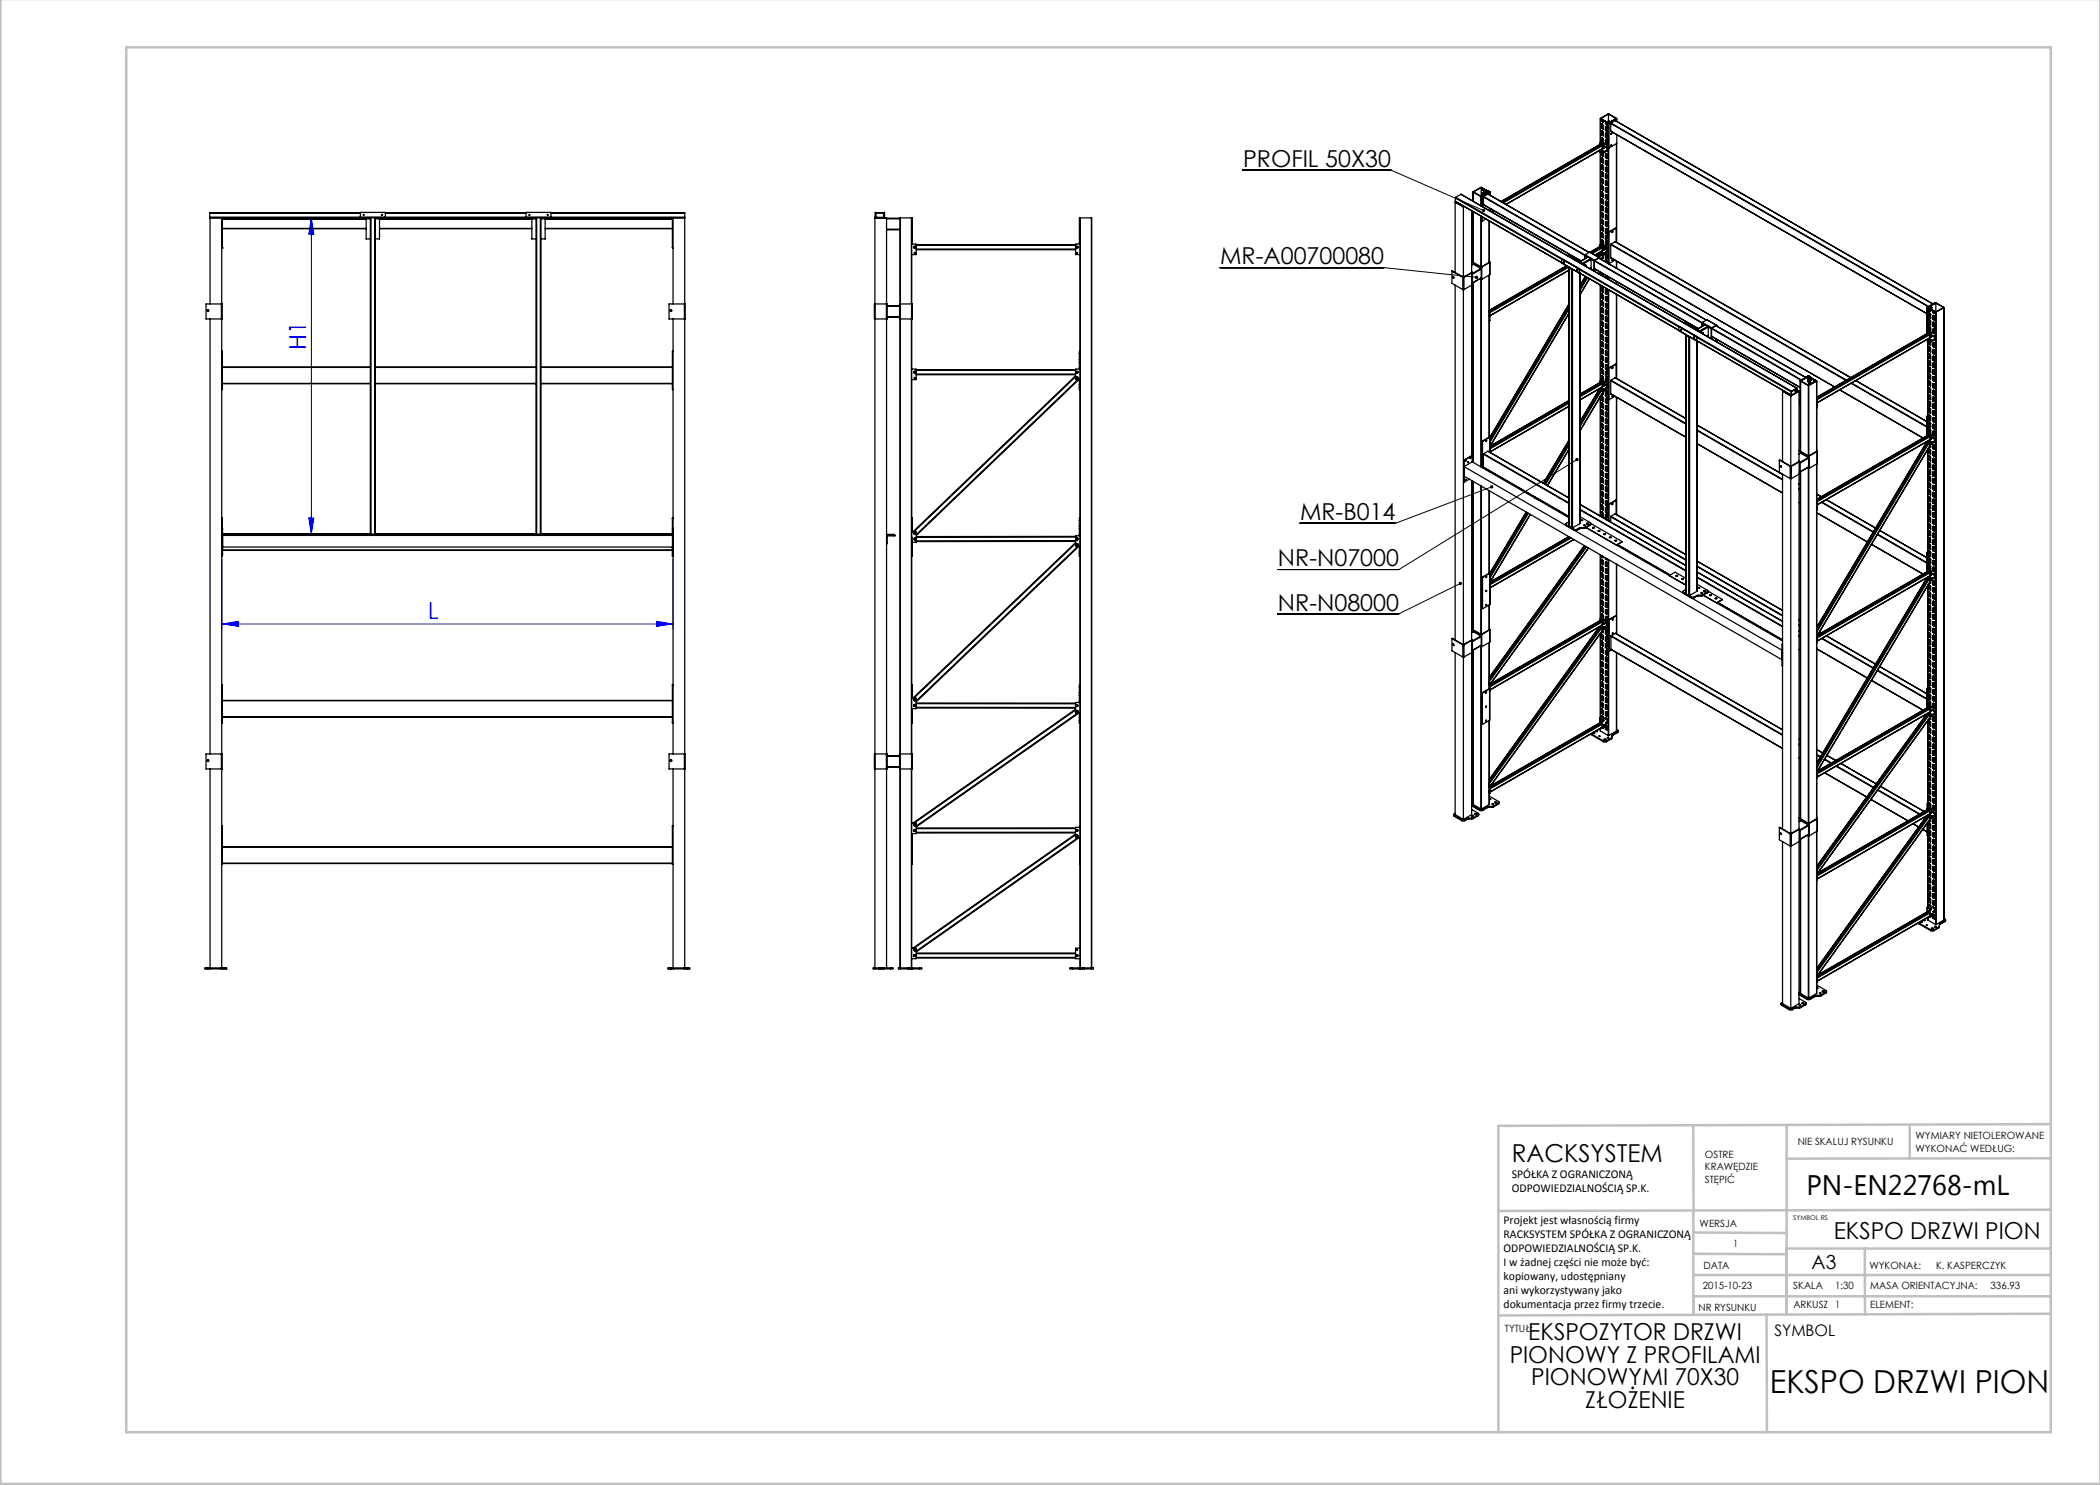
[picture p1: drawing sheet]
<svg xmlns="http://www.w3.org/2000/svg" width="420mm" height="297mm" viewBox="0 0 420 297" stroke-linecap="round" stroke-linejoin="round" font-family="sans-serif">
<defs><g id="words">
<text font-size="6.3" x="354" y="278.5">EKSPO DRZWI PION</text>
<text font-size="5.6" x="361.3" y="239.1">PN-EN22768-mL</text>
<text font-size="4.9" x="302.4" y="232.4">RACKSYSTEM</text>
<g font-size="4.7">
<text x="248.6" y="33.3">PROFIL 50X30</text>
<text x="244" y="52.9">MR-A00700080</text>
<text x="260" y="104">MR-B014</text>
<text x="255.6" y="113.2">NR-N07000</text>
<text x="255.6" y="122.1">NR-N08000</text>
<text x="366.7" y="247.8">EKSPO DRZWI PION</text>
<text x="305.7" y="268.1">EKSPOZYTOR DRZWI</text>
<text x="301.9" y="272.6">PIONOWY Z PROFILAMI</text>
<text x="306.2" y="277.1">PIONOWYMI 70X30</text>
<text x="317.1" y="281.6">ZŁOŻENIE</text>
</g>
<g font-size="4.7" fill="#00f">
<text x="61.3" y="70" transform="rotate(-90 61.3 70)">H1</text>
<text x="85.6" y="123.8">L</text>
</g>
<text font-size="3.9" x="362.3" y="253.8">A3</text>
<text font-size="3.2" x="354.9" y="267.2">SYMBOL</text>
<g font-size="2.4">
<text x="302.4" y="235.6">SPÓŁKA Z OGRANICZONĄ</text>
<text x="302.4" y="238.4">ODPOWIEDZIALNOŚCIĄ SP.K.</text>
<text x="300.7" y="244.7">Projekt jest własnością firmy</text>
<text x="300.7" y="247.5">RACKSYSTEM SPÓŁKA Z OGRANICZONĄ</text>
<text x="300.7" y="250.3">ODPOWIEDZIALNOŚCIĄ SP.K.</text>
<text x="300.7" y="253.1">I w żadnej części nie może być:</text>
<text x="300.7" y="256">kopiowany, udostępniany</text>
<text x="300.7" y="258.8">ani wykorzystywany jako</text>
<text x="300.7" y="261.6">dokumentacja przez firmy trzecie.</text>
</g>
<g font-size="2">
<text x="383.1" y="227.9">WYMIARY NIETOLEROWANE</text>
<text x="341" y="231.6">OSTRE</text>
<text x="359.5" y="228.9">NIE SKALUJ RYSUNKU</text>
<text x="383.1" y="230.4">WYKONAĆ WEDŁUG:</text>
<text x="341" y="234.1">KRAWĘDZIE</text>
<text x="341" y="236.6">STĘPIĆ</text>
<text x="339.9" y="245.4">WERSJA</text>
<text x="346.6" y="249.5">1</text>
<text x="340.6" y="257.7">2015-10-23</text>
<text x="340.7" y="253.8">DATA</text>
<text x="358.7" y="257.7">SKALA</text>
<text x="367" y="257.7">1:30</text>
<text x="373.9" y="253.8">WYKONAŁ:</text>
<text x="374.1" y="257.7">MASA ORIENTACYJNA:</text>
<text x="387.2" y="253.8">K. KASPERCZYK</text>
<text x="398.1" y="257.7">336.93</text>
<text x="339.7" y="262.3">NR RYSUNKU</text>
<text x="358.7" y="261.7">ARKUSZ 1</text>
<text x="374.1" y="261.7">ELEMENT:</text>
<text x="301" y="266.4">TYTUŁ:</text>
</g>
<text font-size="1.3" x="358.7" y="244">SYMBOL RS</text>
</g></defs>
<path d="M61.3 43.5h11.9M62.3 43.5v63.4M62.3 43.5l.5 3.3h-1zM44.4 111.9v13.9M61.3 106.9h11.9M61.8 103.6h1l-.5 3.3zM134.6 111.9v13.9M44.4 124.8l3.3-.5v1zM44.4 124.8h90.2M131.3 124.3l3.3 .5-3.3 .5z" fill="none" stroke="#00f" stroke-width=".2"/>
<path d="M248.6 34h29.6l18.5 8.1M244 53.5h32.8l18.5 2M298.3 97.4l-19.2 7.3h-19.1M315.4 91.9l-35.6 22h-24.3M292.1 116.7l-12.3 6.1h-24.3" fill="none" stroke="#000" stroke-width=".2"/>
<g fill="none" stroke="#c0c0c0" stroke-width=".5">
<path d="M.1 -.1v296.9h419.9M25.2 9.5h385v276.9h-385zM338.7 225.2v16.9M357.3 225v37.9M382 225.4v6.3M410.1 224.8l-110.4 .4v61.2M410.1 231.7h-52.8M338.7 259.3h71.5M338.7 255h71.5M338.7 250.8l18.6 .1M338.7 246.5l18.6 .1M338.7 242.1v20.9"/>
<path d="M373 249.7v13.2M410.1 241.9l-110.4 .3M410.2 249.7h-52.9v13.2M353.3 262.9l.1 23.5M410.2 262.7l-110.5 .4"/>
</g>
<path d="M298.1 97.1a.34 .34 0 0 0 .2 .6 .34 .34 0 0 0 .3-.4l-.3 .1 .3-.1a.34 .34 0 0 0-.5-.2zM291.8 116.5a.34 .34 0 0 0 .2 .5 .34 .34 0 0 0 .4-.5l-.3 .2 .3-.2a.34 .34 0 0 0-.6 0zM315.2 91.7a.34 .34 0 0 0-.1 .4 .34 .34 0 0 0 .5 .1 .34 .34 0 0 0 .1-.5l-.3 .2 .3-.2-.2-.1zM295.1 55.2a.34 .34 0 0 0 .1 .6 .34 .34 0 0 0 .4-.3h-.3h.3a.34 .34 0 0 0-.2-.3 .34 .34 0 0 0-.3 0zM296.5 41.9a.34 .34 0 0 0 0 .5 .34 .34 0 0 0 .5-.2l-.3-.1 .3 .1a.34 .34 0 0 0-.1-.4 .34 .34 0 0 0-.4 .1z" fill="#000"/>
<g fill="#00f">
<path d="M44.4 124.8l3.3-.5v1zM131.3 124.3l3.3 .5-3.3 .5z"/>
<path d="M62.3 43.5l.5 3.3h-1zM61.8 103.6h1l-.5 3.3z"/>
</g>
<g fill="none" stroke="#000" stroke-width=".25">
<path d="M291.1 39.6v.6M291.1 39.6l21.2 12.3M291.1 39.5v.1M291.1 39.5l67.2 38.7M292.2 38.9l67.2 38.7M292.2 38.9l-1.1 .6M294.6 38.4v1.8M294.6 38.4v1.9M294.6 38.4l1.6 .9M296.2 39.3h.1M296.2 39.3v1.8M296.2 37.5v1.8"/>
<path d="M296.2 37.5l.3 .1M296.2 37.5l-1.5 .9 1.5 .9M296.3 39.3v1.9M296.4 39.4v1.9M296.5 37.6v.2M296.5 39.3l-.1 .1M296.5 39.3h-.2l.1 .1M296.5 37.8v.3M296.5 38.7h.1M296.5 38.7v.4M296.5 38.7v-.2l.1 .1 .2 .4M296.5 37.6l-.3-.1-1.6 .9"/>
<path d="M296.5 37.6h.1M296.5 38l.3 .2M296.5 37.8h.1M296.5 38v.1M296.5 37.8v.2M296.6 38.6l-.1 .1M296.6 38.6h.1M296.7 39.4l20.2 11.7M296.7 39.4v1.5M296.7 39.3v.1M296.7 39.3l20.3 11.7M296.8 37.8v.4l-.3-.1"/>
<path d="M296.8 37.8l.5 .2M296.8 37.8l.4 .3M297 38.5l.1 .1M297 38.5v.3M297.1 38.4l-.1 .1M297.1 38.4l.1 .1M297.1 38.6v.2M297.2 38.5l-.1 .1M297.2 38.1v.2M297.3 38l-.1 .1M297.3 38v.3M297.5 38.2h.2"/>
<path d="M297.5 38.2l.5 .3M297.5 38.2l-.4 .2M297.5 38.3l.3 .1-1.6 .9M297.6 38.2l-.4 .3M297.6 38.8l20.2 11.7M297.6 38.8l-.9 .5M297.6 38.2l-.1 .1M297.6 38.8h.1M297.7 38.2h-.1M297.7 38.2l.3 .1M297.8 38.4h.1M297.9 38.4h.1"/>
<path d="M298 38.3v.2M298 38.5v.5M298 38.5l-1.5 .8M298 38.3l-1.7 1M298 38.4v.6M319.9 30.3l.1 .1M319.9 28.7l.1 .1M319.9 28.7v.2M319.9 30.1v.2M320 28.6l-.1 .1M320 28.6l.1 .1M320 30.4h.1"/>
<path d="M320 28.8v.1M320 30v.4M320.1 28.7l-.1 .1M320.1 23.7v4.9M320.1 30.4v18.6M320.1 23.7l1.6-.9 1.6 .9M320.1 23.7l.2 .2M320.2 29.9l.1 .1-.1 .1zM320.2 29.9v.2M320.3 30.3h.1M320.3 27.6h.1M320.3 26.2h.1"/>
<path d="M320.3 34.4h.1M320.3 38.5h.1M320.3 33l.1 .1M320.3 39.8l.1 .1M320.3 39.8v.5M320.3 38.5v.5M320.3 35.8h.1M320.3 35.8v.5M320.3 34.4v.5M320.3 33v.5M320.3 30.3v.5M320.3 27.6v.5"/>
<path d="M320.3 26.2v.5M320.3 23.9v.1M320.3 28.4h.1M320.3 24v.3M320.3 25.4v.2M320.3 26.7v.3M320.3 28.1v.3M320.3 30.8v.3M320.3 32.2v.2M320.3 33.5v.3M320.3 34.9v.3M320.3 36.3v.2"/>
<path d="M320.3 37.6v.3M320.3 39v.3M320.4 37.1l-.1 .5M320.4 31.7l-.1 .5M320.4 24.9l-.1 .5M320.4 39.9h.1M320.4 38.5h.1M320.4 37.1h.1M320.4 34.4h.1M320.4 33h.1M320.4 31.7h.1M320.4 27.6h.1"/>
<path d="M320.4 26.2h.1M320.4 24.9h.1M320.4 39.9v-.2l.3 .3v.8l-.4-.2M320.4 38.5v-.1l.3 .3v.7l-.4-.1M320.4 35.8v-.2l.3 .3v.8l-.4-.2M320.4 35.8h.1M320.4 34.4v-.1l.3 .3v.7l-.4-.1M320.4 33v-.1l.3 .3v.8l-.4-.2M320.4 31.7v-.1l.3 .3v.7l-.4-.2M320.4 30.3h.1M320.4 27.6v-.1l.3 .3v.7M320.4 26.2v-.1l.3 .3v.8l-.4-.2"/>
<path d="M320.4 24.9v-.1l.3 .3v.7l-.4-.2M320.4 37.1v-.1l.1 .2M320.4 30.2v.1M320.4 30.2h.1M320.4 24.9v.4M320.4 39.8v.5M320.4 38.5v.4M320.4 37.1v.5M320.4 35.8v.4M320.4 34.4v.5M320.4 33v.5M320.4 31.7v.4"/>
<path d="M320.4 27.6v.5M320.4 26.2v.5M320.4 30.3v.5M320.4 23.8l-.1 .1M320.4 23.8v.2M320.4 24.2l.3 .2M320.4 27l.3 .1M320.4 32.4l.3 .2M320.4 39.2l.3 .2M320.4 36.5l.3 .1M320.4 33.8l.3 .1M320.4 28.3l.1 .1"/>
<path d="M320.4 31.1l.3 .1M320.4 37.9l.3 .1M320.4 25.3l-.1 .1M320.4 24h-.1M320.4 24.2l-.1 .1M320.4 24v.2M320.4 25.3v.3M320.4 26.7v.3M320.4 28.1v.2M320.4 30.8v.3M320.4 32.1v.3M320.4 33.5v.3"/>
<path d="M320.4 34.9v.2M320.4 36.2v.3M320.4 37.6v.3M320.4 38.9v.3M320.4 25.6l.3 .2M320.4 25.6h-.1M320.4 26.7h-.1M320.4 27h-.1M320.4 28.1h-.1M320.4 28.3l-.1 .1M320.4 30.8h-.1M320.4 31.1h-.1"/>
<path d="M320.4 32.1l-.1 .1M320.4 32.4h-.1M320.4 33.5h-.1M320.4 33.8h-.1M320.4 35.1l.3 .2M320.4 34.9h-.1M320.4 35.1l-.1 .1M320.4 36.2l-.1 .1M320.4 36.5h-.1M320.4 37.6h-.1M320.4 37.9h-.1M320.4 38.9l-.1 .1"/>
<path d="M320.4 39.2l-.1 .1M320.4 33v.1M320.4 35.7v.1M320.4 39.8v.1M320.4 35.7h.1M320.4 39.8h.1M320.4 24.8h.1M320.4 27.5v.1M320.4 31.6v.1M320.4 34.3v.1M320.4 37v.1M320.4 38.4v.1"/>
<path d="M320.4 30.6l.1 .1M320.4 29.8l-19.2 11.1M320.4 30.6h.1M320.4 29h.1M320.4 29v1.6M320.4 30.2l-.3 .2M320.4 29.2l-19.7 11.4M320.5 37.2h.1M320.5 28.9l-.1 .1M320.5 28.9l.1 .1M320.5 37.2l.2 .1v.8l-.4-.2M320.5 30.6l.1 .1"/>
<path d="M320.5 29v1.6M320.5 28.6l-20.3 11.7M320.5 28.6l.3 .1M320.6 29h-.1M320.6 29.4l.1 .2M320.6 29.4h.1M320.7 24.1l.4 .2M320.7 24.1v.4l-.4-.2M320.7 30.6v.7l-.4-.2M320.7 28.3l-.6 .4M320.7 28.2l-.7 .4M320.7 29.4v.1"/>
<path d="M320.7 29.6h.1M320.7 29.5v.1M320.7 30.2l.1 .1-.1 .1zM320.7 30.2l-.1 .1M320.7 29.2l-.1 .2M320.7 29.2h.2M320.7 29.2l.1 .1M320.7 29.3v.2M320.7 29.3v.1M320.8 29.5h.1M320.8 28.7h.1M320.8 28.7l-20.3 11.8"/>
<path d="M320.8 29.3h-.1M320.8 29.3h.1M320.8 29.6h-.1M320.8 29.5l-.1 .1M320.8 29.5v.1M320.8 29.4v.1zM320.9 29.2v.1M320.9 29.3h-.2M320.9 29.3h.1M320.9 29.4h-.2l.1 .1M320.9 29.3v.1M320.9 29.4l-.1 .1"/>
<path d="M320.9 29.4h.1M321.1 26.1l.2 .1M321.1 24.7l.2 .1M321.1 24.3v.4M321.1 27.4l.2 .1M321.1 24.7h.1M321.1 25.3v.7M321.1 26.7v.7M321.1 28.1v.4M321.1 30.8v.7M321.1 32.1v.7M321.1 33.5v.7"/>
<path d="M321.1 34.9v.7M321.1 36.2v.7M321.1 37.6v.7M321.1 38.9v.7M321.1 32.8l.3 .2M321.1 39.6l.3 .2M321.1 36.9l.3 .2M321.1 34.2l.3 .1M321.1 31.5l.3 .1M321.1 38.3l.3 .1M321.1 24.3h.1M321.1 26v.1"/>
<path d="M321.1 26l.2 .1M321.1 27.4h.1M321.1 31.5h.1M321.1 32.8v.1M321.1 34.2h.1M321.1 35.6h.1M321.1 35.6l.3 .1M321.1 36.9v.1M321.1 38.3h.1M321.1 39.6v.1M321.1 30.3h.1M321.1 30.3l-.5 .4"/>
<path d="M321.1 29.4l.1 .1M321.2 30.2h.1M321.2 30.1l.2 .2M321.2 28.8h.1M321.2 30.1v.1M321.2 28.8l.1 .1M321.2 26.7h-.1v.7M321.2 32.2v-.1l.2 .2v.7l-.3-.1M321.2 32.2l-.1-.1v.8M321.2 34.9l-.1-.1v.8M321.2 37.6h-.1v.7M321.2 39v-.1l.2 .2v.8l-.3-.2"/>
<path d="M321.2 39l-.1-.1v.8M321.2 36.3l-.1-.1v.8M321.2 33.5v-.1l.2 .3v.7l-.3-.2M321.2 33.5h-.1v.7M321.2 30.8l-.1-.1v.8M321.2 28.1l-.1-.1v.6M321.2 29.5h.1M321.2 30.8v-.1l.2 .2M321.2 34.9v-.1l.2 .2M321.2 36.3v-.2l.2 .2M321.2 37.6v-.1l.2 .2M321.3 24.5v4.9"/>
<path d="M321.3 25.3h-.2v.8M321.3 26.6l-.1 .1M321.3 28l-.1 .1M321.3 25.3l-.1 .1M321.3 26.7h-.1M321.3 28.1h-.1M321.3 28.5l-.7 .5M321.3 28.8h.1M321.3 28.5l-.8 .4M321.3 29.4l-.1 .1M321.3 30.8h-.1M321.3 33.5l-.1 .1"/>
<path d="M321.3 37.6h-.1M321.3 30.8h.1M321.3 32.1h.1M321.3 33.5h.1M321.3 34.9h-.1M321.3 36.2h.1M321.3 37.6h.1M321.3 38.9h.1M321.3 30.7v.1M321.3 34.8v.1M321.3 37.5v.1M321.3 32.1l-.1 .1"/>
<path d="M321.3 36.2l-.1 .1M321.3 38.9l-.1 .1M321.3 29.4h.1M321.3 24.4v.2M321.3 24.6l.1 4.9M321.3 24.6l.3 .1M321.3 24.4l.1 .1M321.3 29.5l.3 .1M321.4 29.5h.1M321.4 35h.1M321.4 37.7h.1M321.4 36.3h.1"/>
<path d="M321.4 30.9h.1M321.4 35v.8l-.3-.2M321.4 37.7v.8l-.3-.2M321.4 30.9v.8l-.3-.2M321.4 29.6v.7l-.3-.1M321.4 36.4v.7l-.3-.1M321.4 30.1l-.1 .1M321.4 24.5l-.1 .1M321.5 24.4l.2 .2M321.5 24.4l.3 .3M321.6 29.6h.2M321.6 24.7h.2"/>
<path d="M321.6 24.7v4.9M321.6 24.6h.1M321.6 29.6v16.8M321.7 22.8l-1.5 .9 .2 .1M321.7 22.8l1.5 .9-1.5 .9M321.7 22.8v1.4M321.7 24.2l.1 .1M321.7 24.2l-.4 .2M321.7 24.6h.1M321.7 29.6v16.8M321.8 24.3l.1 .2M321.8 24.3l-.4 .2"/>
<path d="M321.8 24.7v4.9M322.1 26.2h.1M322.1 26.2l63.3 36.6M322.1 24.7v1.5M322.1 24.7l63.5 36.6M322.2 24.6l-.1 .1M322.2 24.6l63.5 36.7M322.2 29v.1M322.2 26.6v.2M323 24.1h.1M323 24.1l-.8 .5M323 24.1l63.6 36.7"/>
<path d="M323.1 24.1l63.5 36.7M323.3 23.8l.1 .5M323.3 23.8l-1.5 .9M323.3 23.7l-1.7 1M323.3 23.7v.1M323.3 28.7v19.8M323.3 23.8h-.1h.1M323.4 26.9l-.1 1.8-1.5 .9M41.9 43.4v.1h32.2M41.9 42.6v.8M41.9 42.6h30.2M41.9 43.4h30.2"/>
<path d="M44.3 49.5l.2 .1M44.3 43.6v17.2M44.3 49.6h.2M44.5 43.6l-.2 .1M44.5 43.6h.1M44.5 49.6h.1M44.5 43.6h-2.5v17.2M44.5 43.6v6M44.5 43.7l29.6 .1M44.5 45.7h28.7M44.5 43.8h28.7M72.1 42.5h-30.2v.1"/>
<path d="M72.1 43.4v.1M72.1 43.4h5M72.1 43.4v-.9h5v.9M74.1 43.6h-.9v4.2h.9M74.1 43.5h.1M74.1 43.5v63.4M74.2 43.5h.7M74.2 43.5v63.4M74.9 43.5h.2M74.9 43.5v63.4M75.1 43.6h.8v4.2h-.8M75.1 43.5h32.1"/>
<path d="M75.1 43.5v63.4M75.1 43.8h32.1M75.9 45.7h30.5M75.9 43.8h30.5M77.1 43.4v.1M77.1 42.5h28.1M77.1 42.6h28.1M77.1 43.4h28.1M105.2 43.4v.1M105.2 43.4v-.9h5v.9M105.2 43.4h5M107.2 43.6h-.8v4.2h.8"/>
<path d="M107.2 43.5h.1M107.2 43.5v63.4M107.3 43.5h.8M107.3 43.5v63.4M108.1 43.5h.1M108.1 43.5v63.4M108.2 43.6h.8v4.2h-.8M108.2 43.5v63.4M109 45.7h25.5M109 43.8h25.5M110.2 42.5h26.7v.1M110.2 43.4v.1"/>
<path d="M110.2 42.6h26.7M110.2 43.4h26.7M134.5 43.7v-.1h2.4v17.2M134.5 49.5l.1 .1M134.5 43.7v5.8M134.5 49.5h.1M134.5 43.7h.1M134.5 43.7l-26.3 .1M134.6 43.6v17.2M136.9 43.4v.1h-28.7M136.9 42.6v.8M175 43.6h2.3"/>
<path d="M175 43.4l.1-.9 .1 1M175 43.4l.2 .1M175 43.4h.1M175.1 42.6l1.6-.1v1M175.1 43.5h-.1v17.3M175.1 43.5h2.1M175.1 43.5v.1M175.2 43.4v-.8h1.5v.8M175.2 43.4h.1M175.2 43.5h.1M175.2 43.5h1.5M176.7 43.5h.1"/>
<path d="M176.8 43.5h.1M176.8 43.4v.1M176.8 43.4h.1M176.8 43.4v-.9l.1 .9M176.9 43.4l-.1 .1M177.2 43.5h.1v150.1M177.2 43.5v.1M177.3 43.8h2.7M177.3 46h2.7M177.3 43.6h2.7M177.3 45.8h2.7M180.1 43.6l-.1 17.2"/>
<path d="M180.1 43.6h2.2M180.1 43.6v150.2M182.3 43.6h.1M182.3 43.6v150M182.3 47.4h.1M182.4 46.9h.1M182.3 45.7l.1 .1M182.4 44.1h.1M182.3 43.6h.2v5.2M182.3 50.9h.1M182.3 48.8l.9 .1v2h-.8M182.3 45.2h.1"/>
<path d="M182.3 48.5h.1M182.3 45.8h.1M182.3 43.6v17.2M182.4 48.5l-.1 .1M182.4 45.2h-.1M182.4 44.1v1.1M182.4 45.8v1.1M182.4 47.4v1.1M182.8 49.4l.1 .2M182.9 49.3h.1M182.9 49.3l-.1 .1M182.9 49.6h.1"/>
<path d="M183 49.3l.1 .1M183.1 49.4l-.1 .2M183.2 48.9h31.9M183.2 49.9h31.9M183.2 49.1h31.9M183.2 49.8h31.9M215.2 49.4l.1 .2M215.3 49.3h.2M215.3 49.6h.2M215.3 49.3l-.1 .1M215.5 49.3l.1 .1M215.6 49.4l-.1 .2"/>
<path d="M215.9 44.1h.1M215.9 45.2h.1M215.9 46.9h.1M215.9 48.5l.1 .1M215.9 44.1v1.1M215.9 45.8v1.1M215.9 47.4v1.1M215.9 48.5h.1M215.9 47.4h.1M215.9 45.8h.1M216 44.1h.1M216 46.9h.1"/>
<path d="M216 50.9h.1M216 43.6h-.1v5.2M216 45.7l-.1 .1M216 47.4h-.1M216 48.8l-.9 .1v2h.9M216 43.6h.1M216 43.6v150M216.1 43.6h2.2M216.1 43.6v150M218.3 43.6v150M290.4 54.2v2.5l2.2 1.2M290.4 54.2l2.2 1.3"/>
<path d="M290.6 55.3l.2 .3M291 40.4v14.1M291 57v71M291 40.4l1.7 1M291.1 40.2l24.8 14.5M291.1 40.2l21.2 12.3M291.2 40.3l-.2 .1M291.2 40.4h-.1l1.6 .9M292.6 57.9h.2M292.6 55.5h.2M292.6 55.5v2.4M292.7 41.2v.1"/>
<path d="M292.7 41.4v14.1M292.7 57.9v71M292.7 55.4l.1 .1M292.8 55.5v2.4M292.8 41.3h-.1M292.8 41.3l-.1 .1M294.3 52.4l1.8 1M294.3 52.3l1.9 1.1M294.3 42.2v12.3M294.3 54.4h.1M294.4 54.4v.2M294.4 54.6l-1.6 .9"/>
<path d="M294.4 54.6l-1.7 .8M294.4 54.6l-.1 36.5M294.4 54.4h-.1M294.4 56.6h.1M294.4 54.8h.1M294.4 54.5v2.5l-1.6 .9M294.4 54.8v1.8M294.5 54.8l-.1 1.8M294.6 42.3v10.2M294.6 56.5v36M294.7 52.8l-.4 .2M294.7 52.8l1.5 .9"/>
<path d="M296 55.8l.1 .1M296.1 55.9h.3M296.1 53.4h.3M296.1 53.4v.3M296.1 55.7v.2M296.2 53.7v.1M296.2 53.7l-1.8 1 .1 .1M296.2 53.4h.1M296.2 53.4h-.1M296.2 43.2v10.2M296.2 55.9v37.5M296.2 55.6h.1"/>
<path d="M296.2 55.6l-1.7 1M296.2 53.8v1.8M296.2 53.8l-1.7 1M296.3 53.4h.1M296.3 43.3v10.1M296.3 55.9v37.5M296.4 53.4v2.5M296.4 44.2l-.1-.1 .1 .1M296.4 43.4v.8M296.7 40.9l19.5 11.3zM297.2 43.8l-.8 .4M297.8 44.2v8.3"/>
<path d="M297.9 55l-.1 32.4M297.9 52.4h.1M297.9 52.3v.1M297.9 52.4v.1M297.9 52.5l-1.6 .9M297.9 52.5h.1M297.9 52.5v2.5M297.9 52.5l-1.5 .9M297.9 55l-1.5 .9M298 41.7v.5M298 52.4l-.1 2.6M298.2 41.8l-.2 .1"/>
<path d="M298.4 41.9l-.4 .2M298.4 42.5l.5-.3-.4 .3M312.3 51.8l.1 .8M312.3 51.8l3.6 2M312.4 51.8h-.1M312.7 52.4l.1 .2zM312.8 52.4v.1M312.8 52.5h.1M313.3 53.2l-15.4 8.9M313.6 53.3l-15.7 9.1M313.6 51.1l3.6 2M313.6 51.1l3.5 2"/>
<path d="M313.6 51.1v.1M313.8 53.5v51.8v-51.7M313.8 53.4l-15.8 9.1M313.8 53.6l.5 .3M313.8 53.5v.1M313.8 53.4v.1M313.8 53.5h.1M313.8 53.5l.6 .3M314.3 53.9h.2M314.3 53.9v51.7h.2M314.5 53.8h-.1M314.5 53.9v51.7"/>
<path d="M314.5 53.9h.1M315.3 52l.3-.2-.2 .2M315.3 53.9l.1 .2zM315.4 53.9v.1M315.4 54h.1M315.9 52l-.3 .2M315.9 54.6h.1M315.9 53.8v.8M315.9 54.6l42.4 24.5M315.9 53.9l19.9 11.5M315.9 52.3l1.7-.9zM316 54.6v50.1"/>
<path d="M316 54.6h.1M316 54.7v50M316 54.8h.1M316 52.1l-.2 .2M316.1 54.8l-.1 .1M316.1 54.7v.1M316.2 54.8h-.1M316.2 54.8l-.2 .1M316.9 51.1v.7M316.9 51.1l.6 .4M317 51l-.1 .1M317 51l1.9 1"/>
<path d="M317.1 55.3l-1.1 1.8M317.1 55.3l-1.1 1.9M317.1 53.1v.1M317.2 53.1h-.1M317.2 53.1v.2M317.4 55.4l-1.4 2.3M317.5 55.5l-1.5 2.6M317.6 51.4l.5 .3M317.9 55.8l-1.9 3.2M317.9 50.4l-.9 .6M317.9 50.4l1.9 1.1M318 50.4h-.1"/>
<path d="M318 50.4l1.9 1.1M318.1 51.7l.1 .2M318.1 51.7l-1.6 1M318.2 53.6l-.2 .1M318.2 51.9v1.7M318.2 51.9l.6 .3M318.2 51.9l-1.5 .9M318.8 52.2v2M318.9 54l.1 .1M318.9 53.7l20.7 12-20.7-12M318.9 52.2v2M318.9 52.2h-.1"/>
<path d="M318.9 52.2l21.5 12.4M318.9 53.9l.1 .2h-.1M318.9 52l-.1 .2M318.9 52.1v.1M318.9 52v.1M318.9 52.1l21.5 12.4M319 54l-.1 .1M319.8 51.6l21.5 12.4M319.8 51.5l.1 .1M319.8 51.6h.1M319.8 51.5l-.9 .5M319.8 51.5v.1"/>
<path d="M319.8 51.6l-.9 .5M319.8 54.3v.5M319.9 50.5l-.5 .8M319.9 54.8h.1M319.9 51.6h-.1M319.9 51.6v.1M319.9 54.3v.5M319.9 49.1l.1 .1M319.9 49.1v.2M320 50.5l-.5 .8M320 49l-.1 .1M320 49l.1 .1"/>
<path d="M320 49.2v.1M320.1 49.1l-.1 .1M320.1 54.4v.5M320.1 57v19.2M320.3 58.9h.1M320.3 46.6l.1 .1M320.3 42.6h.1M320.3 45.3h.1M320.3 57.5h.1M320.3 54.8h.1M320.3 41.2h.1M320.3 58.9v.5"/>
<path d="M320.3 57.5v.5M320.3 54.8v.3M320.3 48h.1M320.3 48v.5M320.3 46.6v.5M320.3 45.3v.5M320.3 42.6v.5M320.3 41.2v.5M320.3 40.3v.3M320.3 41.7v.3M320.3 43.1v.2M320.3 44.4v.3"/>
<path d="M320.3 45.8v.3M320.3 47.1v.3M320.3 48.5v.3M320.3 58v.3M320.3 59.4v.3M320.3 48.8h.1M320.4 43.9l-.1 .5M320.4 58.9h.1M320.4 57.5h.1M320.4 48h.1M320.4 46.7h.1M320.4 45.3h.1"/>
<path d="M320.4 43.9h.1M320.4 41.2h.1M320.4 58.9v-.1l.3 .3v.7l-.4-.1M320.4 57.5v-.1l.3 .3v.8l-.4-.2M320.4 54.8h.1M320.4 48v-.1l.3 .3v.9M320.4 46.7v-.2l.3 .3v.8l-.4-.2M320.4 45.3v-.1l.3 .3v.7l-.4-.1M320.4 43.9v-.1l.3 .3v.8l-.4-.2M320.4 42.6h.1M320.4 41.2v-.1l.3 .3v.8l-.4-.2M320.4 42.6v-.1l.1 .1"/>
<path d="M320.4 54.8v-.1l.1 .2M320.4 58.9v.5M320.4 48v.5M320.4 46.7v.4M320.4 45.3v.5M320.4 43.9v.5M320.4 42.6v.4M320.4 41.2v.5M320.4 54.8v.3M320.4 57.5v.5M320.4 47.1h-.1M320.4 43.3l.3 .1"/>
<path d="M320.4 46l.3 .2M320.4 48.7l.1 .1M320.4 58.3l.3 .1M320.4 41.9l.3 .2M320.4 40.6l.3 .1M320.4 47.4l.3 .1M320.4 59.6l.3 .2M320.4 40.3v.3M320.4 41.7v.2M320.4 43v.3M320.4 44.4v.3M320.4 45.8v.2"/>
<path d="M320.4 47.1v.3M320.4 48.5v.2M320.4 58v.3M320.4 59.4v.2M320.4 40.3h-.1M320.4 40.6h-.1M320.4 41.7h-.1M320.4 41.9l-.1 .1M320.4 43l-.1 .1M320.4 43.3h-.1M320.4 44.7l.3 .1M320.4 44.4h-.1"/>
<path d="M320.4 44.7h-.1M320.4 45.8h-.1M320.4 46l-.1 .1M320.4 47.4h-.1M320.4 48.5h-.1M320.4 48.7l-.1 .1M320.4 58h-.1M320.4 58.3h-.1M320.4 59.4h-.1M320.4 59.6l-.1 .1M320.4 57.5v.1M320.4 42.5h.1"/>
<path d="M320.4 46.6h.1M320.4 42.5v.1M320.4 46.6v.1M320.4 41.1v.1M320.4 43.8v.1M320.4 45.2v.1M320.4 47.9v.1M320.4 54.7v.1M320.4 58.8v.1M320.4 51.5l.3 .1M320.4 51h.1M320.4 50.2l-1.4 .8"/>
<path d="M320.4 51l.1 .1M320.4 49.4l.1 .1M320.4 49.4v1.6M320.4 50.2l-.7 1.2M320.4 50.6l-.5 .9M320.4 49.6l-1.9 1.1M320.5 54.9h.1M320.5 42.7h.1M320.5 49.5v1.6l.6-.3M320.5 42.7l.2 .1v.7l-.4-.2M320.5 54.9l.2 .1v.3M320.5 49l-2.5 1.4"/>
<path d="M320.5 49l-2.5 1.5M320.5 49l.3 .2M320.6 49.4l-.1 .1M320.6 49.4h-.2M320.6 50.7l.1 .2M320.6 49.8l.1 .2M320.6 49.8h.1M320.6 50.7h.1M320.7 51.1v.6l-.3-.2M320.7 48.7l-.6 .4M320.7 48.7l-.7 .3M320.7 50.7v.1"/>
<path d="M320.7 50.9h.1M320.7 49.8v.1M320.7 50h.1M320.7 50.8v.1M320.7 49.9v.1M320.7 50.6l-.1 .1M320.7 50.6h.2M320.7 50.6h.1M320.7 49.7v.2M320.7 50.7h.1M320.7 49.7v.1M320.7 51l-.5 .8"/>
<path d="M320.7 49.9h.1M320.7 50.8l.1 .1M320.8 49.9h.1M320.8 50.8v.1M320.8 49.6l.1 .1M320.8 49.2h.1M320.8 50.6l-.1 .1M320.8 49.7l-.2 .1M320.8 49.7h-.1M320.8 50.6h.1M320.8 50.9h-.1M320.8 49.7h.1"/>
<path d="M320.8 50h-.1M320.8 50.9h.1M320.8 49.8v.1zM320.8 50.7v.2zM320.9 50.6l-.2 .1M320.9 50.6v.1M320.9 49.7h-.2M320.9 49.7v.1M320.9 49.9h-.1M320.9 50.9h-.1M320.9 50.7l-.2 .1M320.9 49.8l-.2 .1"/>
<path d="M320.9 50.6h.1M320.9 49.7h.1M320.9 50.7h.1M320.9 49.8h.1M320.9 49.8l-.1 .1M320.9 50.7l-.1 .1M320.9 50.7v.1M321.1 44.4h.3v.9l-.3-.2zM321.1 47.8l.1 .1M321.1 46.5l.1 .1M321.1 51.9l.1 .1M321.1 40.3v.7"/>
<path d="M321.1 41.7v.7M321.1 43v.7M321.1 44.4v.7M321.1 45.8v.6M321.1 47.1v.7M321.1 48.5v.5M321.1 51.2v.7M321.1 55.3v.3M321.1 58v.7M321.1 59.4v.7M321.1 43.7l.3 .2M321.1 46.4l.1 .1"/>
<path d="M321.1 58.7l.3 .1M321.1 42.4l.3 .1M321.1 41l.3 .1M321.1 41h.1M321.1 42.4h.1M321.1 43.7v.1M321.1 45.1h.1M321.1 45.1l.3 .1M321.1 46.4v.1M321.1 47.8h.1M321.1 51.9h.1M321.1 58.7h.1"/>
<path d="M321.1 50.8h.1M321.1 49.8l.1 .1M321.1 49.2v.6M321.1 50.6v.1M321.1 49.2l.1 .1M321.1 50.6h.1M321.2 49.8h-.1M321.2 50.6h.1M321.2 49.2h.1M321.2 49.2h-.1M321.2 50.6h-.1M321.2 46.2l.1 .5"/>
<path d="M321.2 47.6l.1 .5M321.2 48.9l.1 .5M321.2 50.3l.1 .5M321.2 51.7l.1 .4M321.2 49l-.6 .4M321.2 48.9l-2.9 1.7M321.2 40.3v-.1l.2 .3v.7l-.3-.2M321.2 40.3h-.1v.7M321.2 45.8v-.1h.2v.6M321.2 45.8l-.1-.1v.8M321.2 48.5l-.1-.1v.6M321.2 51.2h-.1v.7"/>
<path d="M321.2 59.4l-.1-.1v.8M321.2 58v-.1l.2 .3v.7l-.3-.2M321.2 58h-.1v.7M321.2 55.3l-.1-.1v.3M321.2 47.1h-.1v.7M321.2 41.7l-.1-.1v.8M321.2 41.7v-.1l.2 .2M321.2 55.3v-.1l.2 .2M321.2 59.4v-.1l.2 .2M321.3 52.1v.4M321.3 50.8v.9M321.3 49.4v1"/>
<path d="M321.3 46.7v1M321.3 46.2v.1M321.3 47.5v.1M321.3 48.9v.1M321.3 50.2v.2M321.3 51.6v.1M321.3 46.3v.4M321.3 47.6v.5M321.3 49v.4M321.3 50.4v.4M321.3 51.7v.4M321.3 50.2v.1"/>
<path d="M321.3 46.2h.1M321.3 48.9h.1M321.3 51.7h.1M321.3 50.4h.1M321.3 49h.1M321.3 48.1h.1M321.3 47.6v.1M321.3 46.3l.3 .2M321.3 47.5h.1M321.3 51.6h.1M321.3 40.3l-.1 .1M321.3 45.8h-.1"/>
<path d="M321.3 49.8l-.1 .1M321.3 55.3h-.1M321.3 58h-.1M321.3 47.7h.1M321.3 40.3h.1M321.3 41.7h-.1M321.3 43h.1M321.3 44.4h.1M321.3 45.8h.1M321.3 47.1h.1M321.3 48.5h.1M321.3 49.8h.1"/>
<path d="M321.3 51.2h.1M321.3 55.3h.1M321.3 58h.1M321.3 59.4h.1M321.3 47.1l-.1 .1M321.3 41.6v.1M321.3 44.3v.1M321.3 45.7v.1M321.3 55.2v.1M321.3 59.3v.1M321.3 43l-.1 .1M321.3 44.4h-.1"/>
<path d="M321.3 48.5h-.1M321.3 51.2h-.1M321.3 59.4h-.1M321.3 48.1v.9M321.3 47.1h-.1M321.3 48.4l-.1 .1M321.3 48.8v.1M321.3 50.2h.1M321.3 47.6h.1M321.3 50.3v.1M321.4 46.2h.1M321.4 43.1h.1"/>
<path d="M321.4 43.1l-.2-.1v.1l-.1-.1v.8M321.4 59.5h.1M321.4 55.4h.1M321.4 41.8h.1M321.4 46.2l-.1 .1M321.4 46.2l.3 .2M321.4 43.2v.7l-.3-.1M321.4 59.5v.8l-.3-.2M321.4 41.8v.8l-.3-.2M321.4 55.4v.3M321.4 46.1l-.1 .1M321.6 46.5h.2"/>
<path d="M321.6 46.5v6.1M321.6 55.3v.5M321.6 57.9v15.7M321.7 46.4h.1M321.7 46.4l-.1 .1M321.7 46.4l.1 .1M321.7 55.4v.5M321.7 58v15.6M321.8 52.7h.1M321.8 46.5v6.2M322.1 51.5l44.8 25.9M322.1 48.9v2.6"/>
<path d="M322.1 48.9l47.1 27.2M322.2 51.6h.1M322.2 51.6l44.7 25.8M322.2 48.8l-.1 .1M322.2 48.8l47.1 27.2M322.5 46.3l-.1 .1M322.5 51.9l-.1 .1M323 52l-1.2 .7M323 48.3h.1M323 48.3l47.2 27.2M323 48.3l-.8 .5M323.1 45.6l.1 .1"/>
<path d="M323.1 45.6l-1.4 .8M323.2 45.7l.1 2.8M323.2 45.7l-1.4 .8M323.3 52.2v1.4M323.3 56.3v.5M323.3 58.9v16.8M42 63.8v87M44.3 60.8h.1v3h-.1M44.3 60.8h-3.1v3h3.1M44.3 60.8v3M44.3 70.2h.2v7.7h-.2M44.3 63.8v87"/>
<path d="M44.5 73.4h29.6M44.5 76.7h29.6M44.5 73.5h29.6M75.1 73.4h32.1M75.1 76.7h32.1M75.1 73.5h32.1M108.2 73.4h26.3M108.2 76.7h26.3M108.2 73.5h26.3M134.6 70.2h-.1v7.7h.1M134.6 63.8v87M136.9 60.8h.1v3h-.1"/>
<path d="M136.9 60.8h-3.1v3h3.1M136.9 60.8v3M136.9 63.8v87M175 63.8v87M175 60.8h2.4v.3M175 60.8h-.1v3h.1M175 60.8v3M177.4 63.4v.1M177.4 61.1v.1M177.4 63.5v.3h-2.4M177.4 63.4h2.5M177.4 63.5h2.5"/>
<path d="M177.4 61.2h2.5M177.4 61.2v2.2M177.4 61.1h2.5M179.9 63.4v.1M179.9 61.1v.1M179.9 61.1v-.3h2.6v3h-2.6v-.3M179.9 61.2v2.2M180 63.8v87M182.3 73.8l.9 .1v2h-.8M182.3 75.9h.1M182.3 63.8v87M182.8 74.4l.1 .2"/>
<path d="M182.9 74.3h.1M182.9 74.6h.1M182.9 74.3l-.1 .1M183 74.3l.1 .1M183.1 74.4l-.1 .2M183.2 73.9h31.9M183.2 74.9h31.9M183.2 74.1h31.9M183.2 74.8h31.9M215.1 75.2l-32.5 31.1M215.1 75.4l-32.3 30.9M215.2 74.4l.1 .2"/>
<path d="M215.2 75.6l.1 .1M215.3 74.3h.2M215.3 74.6h.2M215.3 74.3l-.1 .1M215.3 75.4l-.1 .2M215.3 75.4h.2M215.3 75.7h.2M215.5 74.3l.1 .1M215.5 75.4l.1 .2M215.6 74.4l-.1 .2M215.6 75.6l-.1 .1M215.6 75.9l-32.3 31"/>
<path d="M215.8 75.9l-32.5 31.2M215.9 71.9h.1zM215.9 76.9h.1zM215.9 76.9h.1M215.9 71.9h.1M215.9 77.8l.1 .1M215.9 75.9v1.9M215.9 77.8h.1M216 75.9h.1M216 73.5h-.1l.1 .1M216 72.4h-.1h.1M216 70.2h-.1v3.6"/>
<path d="M216 70.7h-.1l.1 .1M216 77.4h-.1h.1M216 73.8l-.9 .1v2h.9M297.9 63h.1M297.9 63.1h.1M297.9 62.9h.1M297.9 62.4h.1M297.9 63.2h.1M297.9 62.9l.1 .1M297.9 62.4l.1 1.7-.1 .1M297.9 62.4v.1M298 62.9h-.1"/>
<path d="M298 62.9v.1M298 63h.1M298 63.1h.1M298 63.1l15.8-9-15.8 9.1M313.8 60.9l-15.8 26.5v3.1M313.8 62.8l-15.8 26.5M313.8 62.7l-15.8 26.5 15.8-9M313.8 61.5l-15.8 26.5M313.8 61.9l-15.8 26.5M313.8 61l-15.8 26.5M316 80l4.5-2.6-4.5 2.6M319.9 77.7l-3.9 6.6"/>
<path d="M320 76.3v.1M320 76.3v.2M320 77.7l-4 6.7M320 76.3h.1M320 76.4v.1M320.1 79.3v23.9M320.1 76.3l-.1 .1M320.3 69.8h.1M320.3 71.1l.1 .1M320.3 67.1h.1M320.3 79.3h.1M320.3 73.9h.1"/>
<path d="M320.3 65.7h.1M320.3 79.3v.5M320.3 73.9v.5M320.3 72.5h.1M320.3 72.5v.5M320.3 71.1v.5M320.3 69.8v.5M320.3 67.1v.5M320.3 65.7v.5M320.3 64.3l.1 .1M320.3 64.3v.5M320.3 60.3h.1"/>
<path d="M320.3 60.3v.5M320.3 76h.1M320.3 60.8v.2M320.3 62.1v.3M320.3 63.5v.2M320.3 64.8v.3M320.3 66.2v.3M320.3 67.6v.2M320.3 68.9v.3M320.3 70.3v.3M320.3 71.6v.3M320.3 73v.3"/>
<path d="M320.3 74.4v.2M320.3 75.7v.3M320.3 79.8v.3M320.4 61.6l-.1 .5M320.4 68.4l-.1 .5M320.4 75.2l-.1 .5M320.4 63l-.1 .5M320.4 79.3h.1M320.4 75.2h.1M320.4 72.5h.1M320.4 71.2h.1M320.4 69.8h.1"/>
<path d="M320.4 68.4h.1M320.4 65.7h.1M320.4 64.3h.1M320.4 63h.1M320.4 61.6h.1M320.4 60.3h.1M320.4 79.3v-.1l.3 .3v.8l-.4-.2M320.4 75.2v-.1l.3 .3v.8M320.4 73.9h.1M320.4 72.5v-.1l.3 .3v.8l-.4-.2M320.4 71.2v-.2l.3 .3v.8l-.4-.2M320.4 69.8v-.1l.3 .3v.7l-.4-.1"/>
<path d="M320.4 68.4v-.1l.3 .3v.8l-.4-.2M320.4 67.1v-.2l.3 .3v.8l-.4-.2M320.4 67.1h.1M320.4 65.7v-.1l.3 .3v.7l-.4-.1M320.4 64.3v-.1l.3 .3v.8l-.4-.2M320.4 63v-.1l.3 .3v.7l-.4-.2M320.4 60.3v-.2l.3 .3v.8l-.4-.2M320.4 61.6v-.1l.1 .2M320.4 73.9v-.1l.1 .1M320.4 75.2v.5M320.4 73.9v.4M320.4 72.5v.5"/>
<path d="M320.4 71.1v.5M320.4 69.8v.4M320.4 68.4v.5M320.4 67.1v.4M320.4 65.7v.5M320.4 64.3v.5M320.4 63v.4M320.4 61.6v.5M320.4 60.3v.4M320.4 79.3v.5M320.4 76h.1M320.4 74.3l-.1 .1"/>
<path d="M320.4 65.1l.3 .1M320.4 67.8l.3 .1M320.4 70.5l.3 .2M320.4 73.2l.3 .2M320.4 74.6l.3 .1M320.4 61l.3 .1M320.4 62.4l.3 .1M320.4 69.2l.3 .1M320.4 71.9l.3 .1M320.4 60.7v.3M320.4 62.1v.3M320.4 63.4v.3"/>
<path d="M320.4 64.8v.3M320.4 66.2v.2M320.4 67.5v.3M320.4 68.9v.3M320.4 70.2v.3M320.4 71.6v.3M320.4 73v.2M320.4 74.3v.3M320.4 75.7v.3M320.4 79.8v.2M320.4 60.7l-.1 .1M320.4 61h-.1"/>
<path d="M320.4 62.1h-.1M320.4 62.4h-.1M320.4 63.7l.3 .2M320.4 63.4l-.1 .1M320.4 63.7h-.1M320.4 64.8h-.1M320.4 65.1h-.1M320.4 66.4l.3 .2M320.4 66.2h-.1M320.4 66.4l-.1 .1M320.4 67.5l-.1 .1M320.4 67.8h-.1"/>
<path d="M320.4 68.9h-.1M320.4 69.2h-.1M320.4 70.2l-.1 .1M320.4 70.5l-.1 .1M320.4 71.6h-.1M320.4 71.9h-.1M320.4 73h-.1M320.4 73.2l-.1 .1M320.4 74.6h-.1M320.4 75.7h-.1M320.4 76h-.1M320.4 79.8h-.1"/>
<path d="M320.4 60.2v.1M320.4 64.3v.1M320.4 67v.1M320.4 60.2h.1M320.4 67h.1M320.4 73.8h.1M320.4 71.1v.1M320.4 73.8v.1M320.4 61.5v.1M320.4 62.9v.1M320.4 65.6v.1M320.4 68.3v.1"/>
<path d="M320.4 69.7v.1M320.4 71.1h.1M320.4 72.4v.1M320.4 75.1v.1M320.4 79.2v.1M320.4 78.7l.3 .1M320.5 78.2v.1M320.5 76.6v.1M320.5 76.6v1.6M320.5 77.5l-4.5 7.5M320.5 77.8l-4.5 7.5M320.5 76.8l-4.5 2.6"/>
<path d="M320.5 78.3h.1M320.5 76.2h.1M320.5 74h.1M320.5 61.7h.1M320.5 76.5v.1M320.5 76.5l.1 .1M320.5 61.7l.2 .1v.8l-.4-.2M320.5 74l.2 .1v.7l-.4-.2M320.5 76.7l.1 1.6M320.6 76.2l-4.6 2.7M320.6 76.2l.2 .2M320.6 76.6l-.1 .1"/>
<path d="M320.6 77l.1 .2M320.6 77.9l.1 .2M320.6 77.9l.1 .1M320.6 77h.1M320.7 75.9l-.7 .4M320.7 76l-.6 .3M320.7 78.4v.5l-.3-.1M320.7 77v.1M320.7 77.2h.1M320.7 78h.1M320.7 78.1h.1M320.7 77.1v.1"/>
<path d="M320.7 78v.1M320.7 78.2l-4.7 7.9M320.7 76.8l-.1 .2M320.7 76.8l.2 .1M320.7 77.8l-.1 .1M320.7 77.8h.2M320.7 77.8h.1M320.7 76.8l.1 .1M320.7 77.9v.1M320.7 77h.1M320.8 78.2l-4.8 8M320.8 78l.1 .1"/>
<path d="M320.8 77.1l.1 .1M320.8 76.4l-4.8 2.7M320.8 76.4h.1M320.8 76.9l-.1 .1M320.8 77.8l-.1 .1M320.8 76.9h.1M320.8 77.8h.1M320.8 78.1h-.1M320.8 77.2h-.1M320.8 78.1h.1M320.9 78v.1zM320.9 77v.2z"/>
<path d="M320.9 77.8h.1M320.9 76.9l-.2 .1M320.9 76.9v.1M320.9 77.8l-.2 .1M320.9 77.8v.1M320.9 78.1h.1M320.9 77.1v.1M320.9 77.9h-.1v.2M320.9 76.9h.1M320.9 77h-.1v.2M320.9 77h.1M320.9 77.9h.1"/>
<path d="M320.9 78h-.1M320.9 77l-.1 .1M320.9 78h.1M321.1 79.1l.1 .1M321.1 73.7l.1 .1M321.1 75.1h.1M321.1 60.7v.7M321.1 62.1v.7M321.1 63.4v.7M321.1 64.8v.7M321.1 66.2v.7M321.1 67.5v.7"/>
<path d="M321.1 68.9v.7M321.1 70.2v.7M321.1 71.6v.7M321.1 73v.7M321.1 74.3v.7M321.1 75.7v.5M321.1 78.4v.7M321.1 79.8v.7M321.1 65.5l.3 .1M321.1 68.2l.3 .2M321.1 70.9l.3 .2M321.1 61.4l.3 .2"/>
<path d="M321.1 60.1l.3 .1M321.1 62.8l.3 .1M321.1 69.6l.3 .1M321.1 72.3l.3 .1M321.1 60.1h.1M321.1 61.4h.1M321.1 62.8h.1M321.1 64.1v.1M321.1 64.1l.3 .2M321.1 65.5h.1M321.1 66.9h.1M321.1 66.9l.3 .1"/>
<path d="M321.1 68.2v.1M321.1 69.6h.1M321.1 70.9v.1M321.1 72.3h.1M321.1 73.7h.1M321.1 75v.1M321.1 75l.1 .1M321.1 79.1h.1M321.1 77.1h.1M321.1 78l-.5 .3M321.1 77.8l.1 .1M321.2 77.8h.1"/>
<path d="M321.2 76.4h.1M321.2 73.4l.1 .5M321.2 74.8l.1 .5M321.2 76.2l.1 .4M321.2 77.5l.1 .5M321.2 78.9l.1 .5M321.2 76.4v.1M321.2 76.2l-.6 .4M321.2 76.1l-.7 .4M321.2 62.1l-.1-.1v.8M321.2 64.8v-.1l.2 .3v.7l-.3-.2M321.2 64.8h-.1v.7"/>
<path d="M321.2 67.6l-.1-.1v.8M321.2 70.3v-.1l.2 .2v.8l-.3-.2M321.2 70.3l-.1-.1v.8M321.2 73l-.1-.1v.8M321.2 75.7h-.1v.5M321.2 78.4h-.1v.7M321.2 79.8l-.1-.1v.8M321.2 74.4l-.1-.1v.8M321.2 71.6v-.1l.2 .3v.7l-.3-.2M321.2 71.6h-.1v.7M321.2 68.9h-.1v.7M321.2 66.2l-.1-.1v.8"/>
<path d="M321.2 63.5v-.1l.2 .2v.7l-.3-.1M321.2 63.5l-.1-.1v.8M321.2 60.8l-.1-.1v.7M321.2 60.8v-.2l.2 .2M321.2 62.1v-.1l.2 .2M321.2 66.2v-.1l.2 .2M321.2 67.6v-.1l.2 .1M321.2 68.9v-.1l.2 .2M321.2 73v-.1l.2 .2M321.3 78v1M321.3 76.6v1M321.3 75.3v.9"/>
<path d="M321.3 73.4v.1M321.3 74.7v.2M321.3 76.1v.1M321.3 77.5v.1M321.3 78.8v.2M321.3 73.5v.4M321.3 74.9v.4M321.3 76.2v.4M321.3 77.6v.4M321.3 79v.4M321.3 77.5h.1M321.3 74.7v.1"/>
<path d="M321.3 73.4l.5 .3M321.3 73.5l.3 .2M321.3 79.4h.1M321.3 79h.1M321.3 77.6h.1M321.3 76.2h.1M321.3 74.9h.1M321.3 73.9h.1M321.3 76.1h.1M321.3 78.8h.1M321.3 62.1h-.1M321.3 64.8l-.1 .1"/>
<path d="M321.3 68.9h-.1M321.3 70.3h-.1M321.3 74.3l-.1 .1M321.3 75.7h-.1M321.3 77.1h-.1M321.3 74h.1M321.3 60.7l-.1 .1M321.3 62.1h.1M321.3 63.4h.1M321.3 64.8h.1M321.3 66.2h-.1M321.3 67.5h.1"/>
<path d="M321.3 68.9h.1M321.3 70.2h.1M321.3 71.6h.1M321.3 73h-.1M321.3 74.3h.1M321.3 75.7h.1M321.3 77.1h.1M321.3 78.4l-.1 .1M321.3 79.8h.1M321.3 60.7h.1M321.3 62v.1M321.3 66.1v.1"/>
<path d="M321.3 68.8v.1M321.3 72.9v.1M321.3 63.4l-.1 .1M321.3 67.5l-.1 .1M321.3 71.6l-.1 .1M321.3 79.8h-.1M321.3 78.4h-.1M321.3 79.7l.3 .2M321.3 78.9v.1M321.3 74v.9M321.3 79.4v.4M321.3 77l-.1 .1"/>
<path d="M321.3 74.7h.1M321.3 77.4v.1M321.3 74.8v.1M321.3 79.7l-.1 .1M321.4 73.4v.1M321.4 62.2h.1M321.4 67.6h.1M321.4 73.1h.1M321.4 79.9h.1M321.4 69h.1M321.4 66.3h.1M321.4 60.8h.1"/>
<path d="M321.4 79.8v.1M321.4 73.5h-.1M321.4 62.2v.8l-.3-.2M321.4 69v.8l-.3-.2M321.4 66.3v.8l-.3-.2M321.4 60.9v.7l-.3-.2M321.4 67.7v.7l-.3-.1M321.4 79.9v.8l-.3-.2M321.4 73.1v.4M321.4 73.4h.1M321.4 73.3l-.1 .1M321.6 73.7h.2"/>
<path d="M321.6 79.9h.2M321.6 73.7v6.2M321.6 80v20.8M321.7 80v20.8M321.8 73.7v6.2M322.1 78.7l.1 .1M322.1 78.7l15.1 8.8M322.1 76.1v2.6M322.1 76.1l15.1 8.7M322.2 76.1h-.1M322.2 76.1l15 8.6M322.5 73.5l-.1 .2"/>
<path d="M322.5 79.1l-.1 .2M323 79.3l-1.2 .6M323 75.6h.1M323 75.6l-.8 .5M323 75.6l14.2 8.1M323.1 75.6l14.1 8.1M323.1 72.8l-1.5 .9M323.1 72.8l.1 .1M323.2 72.9l.1 2.8M323.2 72.9l-1.4 .8M323.3 79.4v23.5M335.8 65.3v.8l3.5 2.1"/>
<path d="M335.8 65.3l3.5 2.1M335.8 65.3h.1M336.2 65.9l.1 .2zM336.2 65.9l.1 .2M336.3 66.1h.1M337 64.6l3.6 2M337 64.6v.1M337.2 67v51.7M337.2 67l.5 .4M337.3 67v.1M337.3 67.1l.6 .3M337.3 67h.1"/>
<path d="M337.7 67.4h.2M337.7 67.4v51.7h.2M337.9 67.4h.1M337.9 67.4v51.7M338.8 67.4l.1 .2zM338.8 67.4l.1 .2M339.3 68.1l.1 .1M339.3 67.4v.7M339.3 67.5l18.9 10.9M339.4 68.2v50.1M339.4 68.2h.1M339.4 68.4h.1"/>
<path d="M339.4 68.3h.1M339.5 68.2v.2M339.6 68.3l-.1 .1M340.4 64.7v.6M340.4 64.7l.5 .3M340.5 64.5l-.1 .2M340.5 64.5l1.8 1.1M340.6 66.6v.2M340.6 66.6h.1M341 65l-1.6 .9M341 65l.6 .3M341.4 64l1.9 1"/>
<path d="M341.4 64l1.8 1.1M341.4 64l-.9 .5M341.6 65.3v.1M341.6 65.3l-1.7 .9M341.6 67.1l-.2 .2M341.6 65.4v1.7M341.6 65.4l.6 .4M341.6 65.4l-1.5 .9M341.6 67.1l-.2 .1M342.2 65.8v1.9M342.3 67.4l.1 .2-.1 .1M342.3 67.5l.1 .2"/>
<path d="M342.3 67.2l17.7 10.3M342.3 65.7l-.1 .1M342.3 65.7v2.1M342.3 65.7l17.9 10.4M342.3 65.6l-.1 .2M342.3 65.6v.1M342.3 65.6h.1M342.4 65.6l17.9 10.4M343.2 65.2l17.9 10.3M343.2 65.1l17.9 10.4M343.2 65.1h.1M343.2 65.1l.1 .1"/>
<path d="M343.2 65.1l-.9 .5M343.3 65.2h.1M343.3 67.8v.5M343.3 68.4h.1M343.3 65.1v.1M343.3 67.9v.5M356.5 78.2l1.7 1M356.5 78.2v14.1M356.7 78.1l-.2 .1M356.7 78.2h-.1l1.6 .9v-.1M358.2 79.2v14.1M358.2 78.4l.1 .7"/>
<path d="M358.3 79h.1M358.3 78.2l-.1 .2M358.7 78.1l.7 .3M358.8 78l.6 .4M359.4 77.6v.9M359.4 77.7h.1M359.4 77.7l-1.1 .6v.7M359.4 77.6l-1.1 .6M359.4 78.4l-1.1 .6M359.4 78.4h.1M359.4 77.7v.7M359.4 78.1l.3 .1-.3 .2"/>
<path d="M359.4 78l.4 .2M359.8 78.2l-1.6 1M359.8 78.2v14.1M360 76.2v4.7M360 76.2l1.7 .9M361.5 76.3h.1M361.5 76.3l.2 .1M361.5 75.8h.1M361.5 75.8v.5M361.6 75.2l-1.6 1M361.6 75.2h.2M361.6 75.2l.1 .1"/>
<path d="M361.6 75.6l-.1 .2M361.6 77h.1M361.6 75.6l.1 .1M361.6 76.3l.1 .1M361.6 75.8v.5M361.7 75.3h.1M361.7 77.1h.1M361.7 77.1v14.1M361.7 75.3l-1.6 .9v14.1M361.7 75.3v.3M361.7 75.7l-.1 .1M361.7 77v.1"/>
<path d="M361.7 76.4v.5M361.7 75.3l.3 .1M361.8 77.1v14.1M361.8 75.2l-.1 .1M361.8 75.2l.3 .1M361.9 76.4v.4l-.3 .2M361.9 76.4l.1 .1M362 75.4h.1M362 76.5h.1M362 76.5v-.2l.1 .1v.4M362 76.6l.1 .2M362 76.4v.1"/>
<path d="M362 76.4h.1M362.1 75.9l-.4 .5M362.1 75.3v.2M362.1 76.8l-.4 .2M362.1 75.5l-.4-.2-1.5 .9 1.5 .9 1.5-.9-.2-.1M362.1 75.5l-.4 .2M362.1 75.5v.4M362.1 76.8v.1M362.1 75.3l-.5 .3M362.1 75.9l.2 .1M362.1 76.5l.2 .3M362.1 76.8h.1"/>
<path d="M362.1 75.8v.1M362.1 75.8h.1M362.1 75.4v.5M362.3 75.6v.4l-.3-.1M362.3 75.6l.4 .3M362.3 75.6l.5 .2M362.7 76.3l.2 .1M362.7 75.9v.4M362.8 75.8l-.1 .1M362.8 76.2l-.1 .1M362.8 75.8v.4M362.8 76.2l.2 .2"/>
<path d="M363 76.1l.3 .1M363 76.1v.2M363.3 76.2l-1.5 .9M363.3 76.2v14.1M363.3 79.8h.1M363.4 79.8l.1 1.6-.2 .2M363.4 79.8l-.1 .1M367.9 78l16.7 9.6M370.2 76.7l15.2 8.7M370.3 76.6l15.1 8.7M371.2 76.1l14.2 8.2M385.4 61.5v5v-4.9"/>
<path d="M385.4 68.1h.1M385.4 66.5v.2M385.4 67.9v.2M385.4 68.1l.1 .1M385.4 66.5l.1 .1M385.4 61.4v.2M385.4 61.6l.3 .1M385.4 61.4l.1 .1M385.5 66.4l-.1 .1M385.5 66.4v.1M385.5 67.8v.4l.4-.2M385.5 66.6v.1"/>
<path d="M385.5 61.5h.1M385.5 61.5l1.7-.9 1.6 .9M385.5 61.5l.4 .2M385.5 61.5l-.1 .1M385.5 66.5v.1M385.6 61.5h.1M385.6 68.2v15.1M385.7 67.7l.1 .1-.1 .1zM385.7 61.7h.2M385.7 61.7v4.6M385.7 67.7l-.1 .2M385.8 63.1h.1"/>
<path d="M385.8 65.4h.1M385.8 62.7h.1M385.8 65.5v.2M385.8 64h.1M385.8 64.2v.2M385.8 62.8v.2M385.8 68.6v.3M385.8 70v.2M385.8 71.3v.3M385.8 72.7v.3M385.8 74.1v.2M385.8 75.4v.3"/>
<path d="M385.8 76.8v.3M385.8 78.1v.3M385.8 79.5v.3M385.8 63l.1 .1M385.8 69.5v.5M385.8 74.9v.5M385.8 77.7v.4M385.8 79v.5M385.8 73.6v.5M385.8 70.9v.4M385.8 76.3v.5M385.8 72.2v.5"/>
<path d="M385.8 68.1v.5M385.8 79h.1M385.8 77.7h.1M385.8 76.3h.1M385.8 74.9h.1M385.8 72.2h.1M385.8 70.8h.1M385.8 69.5h.1M385.8 79v-.1l.3 .3v.8l-.3-.2M385.8 77.7v-.2l.3 .3v.8l-.3-.2M385.8 76.3v-.1l.3 .3v.7l-.3-.1M385.8 74.9v-.1l.3 .3v.8l-.3-.2"/>
<path d="M385.8 73.6v-.2l.3 .3v.8l-.3-.2M385.8 73.6h.1M385.8 72.2v-.1l.3 .3v.7l-.3-.1M385.8 70.8v-.1l.3 .3v.8l-.3-.2M385.8 69.5v-.1l.3 .3v.7l-.3-.2M385.8 68.1h.1M385.8 65.4v-.1l.3 .3v.7M385.8 64v-.1l.3 .3v.8l-.2-.2M385.8 62.7v-.1l.3 .3v.7l-.2-.1M385.9 62.7v.3l.2-.2M385.9 64v.3l.2-.1M385.9 65.4v.3l.2-.1"/>
<path d="M385.9 79v.5M385.9 77.6v.5M385.9 74.9v.5M385.9 73.6v.4M385.9 72.2v.5M385.9 70.8v.5M385.9 69.5v.4M385.9 68.1v.5M385.9 76.3v.4M385.9 74.3h-.1M385.9 75.7h-.1M385.9 78.4h-.1"/>
<path d="M385.9 68.6v.3M385.9 69.9v.3M385.9 71.3v.3M385.9 72.7v.2M385.9 74v.3M385.9 75.4v.3M385.9 76.7v.3M385.9 78.1v.3M385.9 79.5v.2M385.9 68.9l.2 .1M385.9 68.6h-.1M385.9 68.9h-.1"/>
<path d="M385.9 70.2l.2 .2M385.9 69.9l-.1 .1M385.9 70.2h-.1M385.9 71.6l.2 .1M385.9 71.3h-.1M385.9 71.6h-.1M385.9 72.9l.2 .2M385.9 72.7h-.1M385.9 72.9l-.1 .1M385.9 74.3l.2 .1M385.9 74l-.1 .1M385.9 75.7l.2 .1"/>
<path d="M385.9 75.4h-.1M385.9 77l.2 .2M385.9 76.7l-.1 .1M385.9 77l-.1 .1M385.9 78.4l.2 .1M385.9 78.1h-.1M385.9 79.7l.2 .2M385.9 79.5h-.1M385.9 79.7l-.1 .1M385.9 68.1h-.1M385.9 62.7h-.1M385.9 64h-.1"/>
<path d="M385.9 69.5h-.1M385.9 70.8l-.1 .1M385.9 73.5l-.1 .1M385.9 74.9h-.1M385.9 76.3h-.1M385.9 77.6l-.1 .1M385.9 79h-.1M385.9 62.7h.1M385.9 64h.1M385.9 65.4h-.1M385.9 68.1h.1M385.9 69.5h.1"/>
<path d="M385.9 70.8h.1M385.9 72.2h-.1M385.9 73.5h.1M385.9 74.9h.1M385.9 76.3h.1M385.9 77.6h.1M385.9 79h.1M385.9 62.6h.1M385.9 65.3v.1M385.9 69.4v.1M385.9 72.1v.1M385.9 74.8v.1"/>
<path d="M385.9 76.2v.1M385.9 78.9v.1M385.9 68.4h.1M385.9 67.6l-22.4 13M385.9 68.4l.1 .1M385.9 66.8h.1M385.9 66.8v1.6M385.9 68l-.1 .1M385.9 67l-22.4 12.9M385.9 62.1l-.1 .1v.9M385.9 63.1h.1M385.9 63.5h-.1l.1 .9"/>
<path d="M385.9 64.4h.1M385.9 64.8l-.1 .1 .1 .9M385.9 65.8h.1M385.9 61.7l.4-.2 .1 .4M385.9 61.7v.4M385.9 63.1v.4M385.9 64.4v.4M385.9 65.8v.4M385.9 62.1h.1M385.9 63.5h.1M385.9 64.8l.1 .1M386 62.1l.1 .1"/>
<path d="M386 63.5l.1 .1M386 64.8l.1 .1M386 66.7l-.1 .1M386 66.7v.1M386 66.8v1.6M386 66.4l-22.7 13.1M386 66.4l.3 .1M386 66.8h.1M386.1 67.2v.2M386.1 67.2h.1M386.1 64.3l-.2 .1M386.1 61.9l.5 .2"/>
<path d="M386.1 62.9l-.2 .2M386.1 65.7l-.2 .1M386.1 61.9v.4l-.2-.2M386.1 68.4v.7l-.3-.2M386.1 66.1l-.6 .4M386.1 66l-.6 .4M386.1 67.2l.1 .1M386.1 67.4h.1M386.2 67.3v.1M386.2 67.3l-.1 .1M386.2 68l.1 .1-.1 .1zM386.2 61.4l-.4 .3"/>
<path d="M386.2 61.4l.1 .1M386.2 68l-.1 .1M386.2 67l-.1 .2M386.2 67h.1M386.2 67l.1 .1M386.2 67.1v.2M386.2 67.1l-.1 .1M386.2 67.3h.1M386.3 61.4h-.1M386.3 67.3h.1M386.3 66.5h.1M386.3 66.5l-23 13.3"/>
<path d="M386.3 67.1h-.1M386.3 67.1h.1M386.3 67.3l-.1 .1M386.3 67.2v.1zM386.3 67l.1 .1M386.4 67.2l-.2 .1M386.4 67.1h-.1M386.4 67.1h.1M386.4 67.1v.1M386.4 67.2l-.1 .1M386.4 67.2h.1M386.6 62.1v.4"/>
<path d="M386.6 62.1h.1M386.6 77.4v.1M386.6 62.5h.1M386.6 63.1v.7M386.6 64.5v.7M386.6 65.9v.4M386.6 68.6v.7M386.6 69.9v.7M386.6 71.3v.7M386.6 72.7v.7M386.6 74v.7M386.6 75.4v.7"/>
<path d="M386.6 76.7v.7M386.6 78.1v.7M386.6 79.5v.7M386.6 62.5l.3 .1M386.6 63.8v.1M386.6 63.8l.3 .2M386.6 65.2h.1M386.6 65.2l.3 .1M386.6 69.3h.1M386.6 69.3l.3 .1M386.6 70.6v.1M386.6 70.6l.3 .2"/>
<path d="M386.6 72h.1M386.6 72l.3 .1M386.6 73.4h.1M386.6 73.4l.3 .1M386.6 74.7v.1M386.6 74.7l.3 .2M386.6 76.1h.1M386.6 76.1l.3 .1M386.6 77.4l.3 .2M386.6 78.8h.1M386.6 78.8l.3 .1M386.6 68.1l-.6 .3"/>
<path d="M386.6 67.2l.1 .1M386.6 68h.1M386.7 67.9l.2 .2M386.7 66.6l.2 .1M386.7 64.5h.1M386.7 67.3h.1M386.7 70h.1M386.7 72.7h.1M386.7 75.4v-.1l.1 .2M386.7 78.2h.1M386.7 79.5h.1M386.7 76.8h.1"/>
<path d="M386.7 74.1h.1M386.7 71.4h.1M386.7 68.6v-.1l.1 .2M386.7 65.9h.1M386.7 63.2v-.1l.1 .2M386.7 63.2l-.1-.1v.8M386.7 64.5h-.1v.7M386.7 65.9l-.1-.1v.6M386.7 68.6l-.1-.1v.8M386.7 70l-.1-.1v.8M386.7 71.4l-.1-.1v.7M386.7 72.7l-.1-.1v.8"/>
<path d="M386.7 74.1l-.1-.1v.8M386.7 75.4h-.1v.7M386.7 76.8l-.1-.1v.8M386.7 78.2l-.1-.1v.7M386.7 79.5l-.1-.1v.8M386.7 66.6h.1M386.7 67.9v.1M386.7 67.9l-.1 .1M386.7 64.5v-.1l.2 .3v.7l-.3-.2M386.7 70v-.1l.2 .2v.7l-.3-.1M386.7 78.1v-.1l.2 .3v.7l-.3-.2M386.7 76.8v-.1l.2 .2v.8l-.3-.2"/>
<path d="M386.7 71.3v-.1l.2 .3v.7l-.3-.2M386.7 65.9v-.1l.2 .2v.8l-.2-.2M386.7 67.3v-.2l.1 .2M386.7 72.7v-.1l.1 .2M386.7 74.1v-.2l.1 .2M386.7 79.5v-.1l.1 .2M386.8 63.1v.1M386.8 64.5h.1M386.8 65.9h-.1M386.8 67.2h.1M386.8 68.6h.1M386.8 69.9l-.1 .1"/>
<path d="M386.8 71.3h.1M386.8 72.7h-.1M386.8 74l-.1 .1M386.8 75.4h.1M386.8 76.7l-.1 .1M386.8 78.1l-.1 .1M386.8 79.5h-.1M386.8 63.1l-.1 .1M386.8 64.5h-.1M386.8 67.2l-.1 .1M386.8 68.6h-.1M386.8 71.3l-.1 .1"/>
<path d="M386.8 75.4h-.1M386.8 63.1h.1M386.8 65.8v.1M386.8 68.5v.1M386.8 69.9h.1M386.8 72.6v.1M386.8 74h.1M386.8 75.3v.1M386.8 76.7h.1M386.8 78.1h.1M386.8 79.4v.1M386.8 78.1h-.1"/>
<path d="M386.8 66.2l.1 .1M386.8 66.2l-.8 .5M386.8 67.3h.1M386.8 72.8h.1M386.8 75.5h.1M386.8 79.6h.1M386.8 74.1h.1M386.8 68.7h.1M386.8 63.3h.1M386.9 67.4v.7l-.3-.1M386.9 63.3v.7l-.3-.1M386.9 68.7v.8l-.3-.2"/>
<path d="M386.9 72.8v.8l-.3-.2M386.9 74.2v.7l-.3-.1M386.9 75.5v.8l-.3-.2M386.9 79.6v.8l-.3-.2M386.9 66.6h-.2M386.9 67.9l-.2 .1M386.9 66.3l-.9 .5M386.9 62.3l.2 .1M386.9 62.3l.3 .1M386.9 62.3v.4l-.3-.2M386.9 60.6h.1M386.9 60.6l-1.5 .8"/>
<path d="M387.1 62.4h.1M387.1 62.4v122.5M387.2 60.6l-1.6 .9 .3 .1-.2 .1M387.2 60.6l1.5 .9-1.5 .9M387.2 60.6v1.8M387.2 62.4v122.5M388.8 61.5l-1.6 .9M388.8 61.5v122.5M292.7 96.4h.1zM292.8 92v.1M292.8 92.1v4.3M292.8 95.2l63.6 36.8"/>
<path d="M292.8 92.1h.1M293.2 92.1l-.1 .1M293.2 95.9l-.1 .1M293.2 95.9h.1M293.6 92.3h.1M293.6 92.3l-.1 .2M293.9 95.8l-1.1 .6M294.1 91.5h.1M294.1 91.5l-.1 .2M294.3 91.1l.1 .1M294.3 91.1l-1.5 .9M294.3 96.1v31.9"/>
<path d="M294.4 91.2v1.2M294.4 91.2l-1.6 .9M294.4 92.4l19.4 11.1M294.4 92.4l-1.6 .9 63.6 36.8M294.6 96.3v29.7M296.2 97.2v29.7M296.3 97.2v29.7M296.4 88.3v5.2M296.4 88.3l.1 .1M296.5 88.2l-.1 .1M296.5 88.2l.1 .1M296.5 88.4v5.2"/>
<path d="M296.6 88.3l-.1 .1M296.7 93.4h.1M296.7 93.4l17.1 9.9M296.7 90.8v2.6M296.7 90.8l17.1 9.9M296.7 90.7v.1M296.7 90.7l17.1 9.9M297.2 93.8v.1l.1-.1M297.2 93.8h.1M297.2 88.1v.1M297.5 94l-.1 .1M297.6 90.3l16.2 9.3"/>
<path d="M297.6 90.3l-.9 .4M297.6 90.3h.1M297.8 94.1l.1 .2M297.8 98.1v16.5M297.9 87.4h.1M297.9 87.3h.1M297.9 87.4l-1.4 .8M297.9 87.4l.1 .1M298 87.3v.2M298 87.5v3M298 87.5l-1.4 .8M298 87.3l-.1 .1"/>
<path d="M307 99.4l-.1 .2M307.1 99.5l-.1 .1M307.3 99.6l-.1 .1M307.5 99.7l-.1 .1M307.8 99.9l-.1 .1M313.8 88.1l-5.1 8.5M313.8 89.9l-4.3 7.2M313.8 80.1l-15.7 9.1M313.8 81.3l-15.8 9.1M313.8 80.4l-15.8 9.1M313.8 88.7l-4.8 8.1M313.8 89.1l-4.7 7.8"/>
<path d="M313.8 88.2l-5.1 8.5M313.8 80.7l-15.8 9.1M320.3 83.4h.1M320.3 90.2h.1M320.3 86.1h.1M320.3 88.8l.1 .1M320.3 91.6h.1M320.3 97h.1M320.3 98.4h.1M320.3 95.6l.1 .1M320.3 84.7l.1 .1M320.3 82h.1"/>
<path d="M320.3 98.4v.5M320.3 97v.5M320.3 95.6v.5M320.3 91.6v.5M320.3 90.2v.5M320.3 88.8v.5M320.3 86.1v.5M320.3 84.7v.6M320.3 83.4v.5M320.3 82v.5M320.3 81.2v.2M320.3 82.5v.3"/>
<path d="M320.3 83.9v.3M320.3 85.3v.2M320.3 86.6v.3M320.3 88v.2M320.3 89.3v.3M320.3 90.7v.3M320.3 92.1v.2M320.3 93.4v.3M320.3 94.8v.2M320.3 96.1v.3M320.3 97.5v.3M320.3 98.9v.2"/>
<path d="M320.4 80.7l-.1 .5M320.4 99.7l-.1 .5M320.4 92.9l-.1 .5M320.4 87.5l-.1 .5M320.4 94.3l-.1 .5M320.4 99.7h.1M320.4 97h.1M320.4 95.6h.1M320.4 94.3h.1M320.4 92.9h.1M320.4 91.6h.1M320.4 90.2h.1"/>
<path d="M320.4 88.8h.1M320.4 87.5h.1M320.4 84.8h.1M320.4 83.4h.1M320.4 82h.1M320.4 80.7h.1M320.4 99.7v-.1l.3 .3v.8l-.4-.2M320.4 98.4v-.2l.3 .3v.8l-.4-.2M320.4 98.4h.1M320.4 97v-.1l.3 .3v.7l-.4-.1M320.4 95.6v-.1l.3 .3v.8l-.4-.2M320.4 94.3v-.1l.3 .3v.7l-.4-.2"/>
<path d="M320.4 91.6v-.2l.3 .3v.8l-.4-.2M320.4 90.2v-.1l.3 .3v.7l-.4-.1M320.4 88.8v-.1l.3 .3v.8l-.4-.2M320.4 87.5v-.1l.3 .3v.7l-.4-.2M320.4 86.1h.1M320.4 84.8v-.2l.3 .3v.8l-.4-.2M320.4 83.4v-.1l.3 .3v.7l-.4-.1M320.4 82v-.1l.3 .3v.8l-.4-.2M320.4 80.7v-.1l.1 .1M320.4 86.1v-.1l.1 .2M320.4 92.9v-.1l.1 .2M320.4 99.7v.5"/>
<path d="M320.4 98.4v.4M320.4 97v.5M320.4 95.6v.5M320.4 92.9v.5M320.4 91.6v.4M320.4 90.2v.5M320.4 88.8v.5M320.4 87.5v.4M320.4 86.1v.5M320.4 84.8v.4M320.4 83.4v.5M320.4 82v.5"/>
<path d="M320.4 80.7v.4M320.4 94.3v.4M320.4 84.1l.3 .2M320.4 86.9l.3 .1M320.4 89.6l.3 .1M320.4 92.3l.3 .1M320.4 99.1l.3 .1M320.4 96.4l.3 .1M320.4 82.8l.3 .1M320.4 80l.3 .2M320.4 81.4l.3 .1M320.4 88.2l.3 .2"/>
<path d="M320.4 90.9l.3 .2M320.4 93.7l.3 .1M320.4 81.1v.3M320.4 82.5v.3M320.4 83.9v.2M320.4 85.2v.3M320.4 86.6v.3M320.4 87.9v.3M320.4 89.3v.3M320.4 90.7v.2M320.4 92v.3M320.4 93.4v.3"/>
<path d="M320.4 94.7v.3M320.4 96.1v.3M320.4 97.5v.2M320.4 98.8v.3M320.4 80l-.1 .1M320.4 81.1l-.1 .1M320.4 81.4h-.1M320.4 82.5h-.1M320.4 82.8h-.1M320.4 83.9h-.1M320.4 84.1l-.1 .1M320.4 85.5l.3 .1"/>
<path d="M320.4 85.2l-.1 .1M320.4 85.5h-.1M320.4 86.6h-.1M320.4 86.9h-.1M320.4 87.9l-.1 .1M320.4 88.2h-.1M320.4 89.3h-.1M320.4 89.6h-.1M320.4 90.7h-.1M320.4 90.9l-.1 .1M320.4 92l-.1 .1M320.4 92.3h-.1"/>
<path d="M320.4 93.4h-.1M320.4 93.7h-.1M320.4 95l.3 .2M320.4 94.7l-.1 .1M320.4 95h-.1M320.4 96.1h-.1M320.4 96.4h-.1M320.4 97.7l.3 .2M320.4 97.5h-.1M320.4 97.7l-.1 .1M320.4 98.8l-.1 .1M320.4 99.1h-.1"/>
<path d="M320.4 84.7v.1M320.4 88.8v.1M320.4 91.5v.1M320.4 95.6v.1M320.4 98.3v.1M320.4 84.7h.1M320.4 91.5h.1M320.4 98.3h.1M320.4 80.6h.1M320.4 83.3v.1M320.4 86v.1M320.4 87.4h.1"/>
<path d="M320.4 90.1v.1M320.4 92.8v.1M320.4 94.2v.1M320.4 96.9v.1M320.4 99.6v.1M320.5 93h.1M320.5 86.2h.1M320.5 80.8h.1M320.5 80.8l.2 .1v.7l-.4-.2M320.5 86.2l.2 .1v.8l-.4-.2M320.5 93l.2 .1v.8l-.4-.2M321.1 81.1v.7"/>
<path d="M321.1 82.5v.7M321.1 83.9v.7M321.1 85.2v.7M321.1 86.6v.7M321.1 87.9v.7M321.1 89.3v.7M321.1 90.7v.7M321.1 92v.7M321.1 93.4v.7M321.1 94.7v.7M321.1 96.1v.7M321.1 97.5v.7"/>
<path d="M321.1 98.8v.7M321.1 99.5v.1M321.1 87.3l.3 .1M321.1 90l.3 .1M321.1 92.7l.3 .2M321.1 99.5l.3 .2M321.1 96.8l.3 .1M321.1 83.2l.3 .1M321.1 80.5l.3 .1M321.1 81.8l.3 .2M321.1 84.6l.3 .1M321.1 88.6l.3 .2"/>
<path d="M321.1 91.4l.3 .1M321.1 94.1l.3 .1M321.1 80.5h.1M321.1 81.8v.1M321.1 83.2h.1M321.1 84.6h.1M321.1 85.9h.1M321.1 85.9l.3 .2M321.1 87.3h.1M321.1 88.6v.1M321.1 90h.1M321.1 91.4h.1"/>
<path d="M321.1 92.7h.1M321.1 94.1h.1M321.1 95.4v.1M321.1 95.4l.3 .2M321.1 96.8h.1M321.1 98.2h.1M321.1 98.2l.3 .1M321.2 81.2l-.1-.1v.8M321.2 83.9v-.1l.2 .2v.8l-.3-.2M321.2 83.9l-.1-.1v.8M321.2 89.3v-.1l.2 .3v.7l-.3-.2M321.2 89.3h-.1v.7"/>
<path d="M321.2 92.1l-.1-.1v.7M321.2 94.8v-.1l.2 .2v.7l-.3-.1M321.2 94.8l-.1-.1v.8M321.2 97.5l-.1-.1v.8M321.2 96.1v-.1l.2 .3v.7l-.3-.2M321.2 96.1h-.1v.7M321.2 93.4l-.1-.1v.8M321.2 90.7l-.1-.1v.8M321.2 85.3l-.1-.1v.7M321.2 82.5v-.1l.2 .3v.7l-.3-.2M321.2 82.5h-.1v.7M321.2 81.2v-.1l.2 .1"/>
<path d="M321.2 85.3v-.2l.2 .2M321.2 90.7v-.1l.2 .2M321.2 92.1v-.2l.2 .2M321.2 93.4v-.1l.2 .2M321.2 97.5v-.1l.2 .2M321.3 81.1l-.1 .1M321.3 82.5h-.1M321.3 89.3h-.1M321.3 93.4h-.1M321.3 96.1l-.1 .1M321.3 81.1h.1M321.3 82.5h.1"/>
<path d="M321.3 83.9h.1M321.3 85.2l-.1 .1M321.3 86.6h.1M321.3 87.9h.1M321.3 89.3h.1M321.3 90.7h.1M321.3 92h.1M321.3 93.4h.1M321.3 94.7h.1M321.3 96.1h.1M321.3 97.5h-.1M321.3 98.8h.1"/>
<path d="M321.3 83.8v.1M321.3 85.2h.1M321.3 86.5v.1M321.3 90.6v.1M321.3 93.3v.1M321.3 97.4v.1M321.3 83.9h-.1M321.3 86.6h-.1M321.3 87.9l-.1 .1M321.3 90.7h-.1M321.3 92l-.1 .1M321.3 94.7l-.1 .1"/>
<path d="M321.3 98.8l-.1 .1M321.4 81.2h.1M321.4 86.7h.1M321.4 86.7l-.2-.2v.1l-.1-.1v.8M321.4 92.1h.1M321.4 97.6h.1M321.4 98.9h.1M321.4 98.9l-.2-.1v.1l-.1-.1v.8M321.4 93.5h.1M321.4 90.8h.1M321.4 88.1h.1M321.4 88.1l-.2-.2v.1l-.1-.1v.8"/>
<path d="M321.4 85.3h.1M321.4 81.3v.7l-.3-.1M321.4 97.6v.8l-.3-.2M321.4 93.5v.8l-.3-.2M321.4 90.8v.8l-.3-.2M321.4 88.1v.7l-.3-.1M321.4 85.4v.7l-.3-.2M321.4 86.7v.8l-.3-.2M321.4 92.2v.7l-.3-.2M321.4 99v.7l-.3-.1M339.4 88.7l17.1 9.9M339.4 86.1l17.1 9.9"/>
<path d="M339.4 86l17.1 9.9M355.9 92l2.1 1.3M355.9 92v2.5M356.1 93.1l.2 .3M356.5 94.9l-17.1-9.9 18.6 10.7M356.5 94.8v71M358 95.7h.3M358 93.3h.3M358 93.3v2.4M358.2 95.7v71M358.3 93.3v2.4M359.8 92.3l-1.5 1"/>
<path d="M359.8 92.3l.1 .1M359.8 96.8l.3 .2M359.8 90.1l1.9 1.1M359.8 90.2l1.8 1M359.8 92.2h.1M359.8 94.8v71M359.8 97.9l.3 .1M359.8 97.8l.3 .1M359.9 92.2v.2M359.9 92.4v2.4M359.9 94.8l-1.6 .9M359.9 92.2h-.1"/>
<path d="M359.9 92.4l-1.6 .9M359.9 92.6h.1M359.9 92.3v2.5M359.9 94.4h.1M360 94.4h-.1M360 92.6v1.8M360 80.9h.1M360.1 94.3v69.5M360.1 90.6l-.3 .2M360.1 90.6l1.5 .9M361.4 93.6l.2 .1M361.6 91.2h.2"/>
<path d="M361.6 93.7h.2M361.6 91.2v.3M361.6 93.5v.2M361.6 91.5l.1 .1M361.6 91.5l-1.7 1 .1 .1M361.7 91.2h.1M361.7 91.2h-.1M361.7 93.7v71M361.7 93.4l-1.8 1M361.7 93.4h.1M361.7 91.6l-1.7 1M361.7 91.6v1.8"/>
<path d="M361.7 93.4l-1.7 1M361.8 91.2h.1M361.8 93.7v71M361.8 91.2v2.5M363.3 92.8v71M363.3 80.4h.1M363.4 80.3h.1M363.3 98.8l1 .5M363.3 90.1l.1 .1M363.3 90.2h.1M363.3 80.3h.1M363.3 99.8h.1"/>
<path d="M363.3 90.2v.1M363.3 90.3l-1.5 .9M363.3 90.3h.1M363.4 80.6h-.1M363.4 80.5v.1zM363.4 80.3v.1M363.4 80.6h.1M363.4 90.2v.1M363.4 90.3v2.5M363.4 90.3l-1.6 .9M363.4 92.8l-1.6 .9M363.4 90.2h-.1"/>
<path d="M363.4 80.4h.1M363.5 80.5h-.2M363.5 90.2l-.1 2.6M365.3 99.9l9.8 5.7M385.4 88.3l-22.1 37.1M385.4 83.3v3.8M385.4 83.2v.1M385.4 83.3v3.6M385.4 83.2l.6 .3M385.4 83.3l.4 .2M385.5 88.3l-22.2 37.3M385.5 86.8v.2"/>
<path d="M385.5 86.8v.1M385.5 87v.1M385.5 86.9v.1M385.5 83.3h.1M385.5 83.3h-.1M385.5 83.1l-.1 .1M385.6 89.9v20.6M385.7 84.8v.1M385.7 86.2h.1M385.7 89.7h.1M385.7 83.9v.9M385.7 85.3v.9"/>
<path d="M385.7 86.6v.1M385.7 89.6v.1M385.7 83.9h.1M385.7 85.3h.1M385.7 86.6h.1M385.7 84.9h.1M385.8 83.5h.2M385.8 83.9h.2M385.8 84.9h.2M385.8 85.3h.2M385.8 86.2h.2M385.8 86.6v.1"/>
<path d="M385.8 83.5v.4M385.8 84.9v.4M385.8 86.2v.4M385.8 84.8h.1M385.8 86.1h.1M385.8 89.6l-.1 .1M385.8 83.9v.9M385.8 85.3v.8M385.8 89.5v.1M385.8 84.8h-.1M385.8 86.1l-.1 .1M385.8 84.8l-.1 .1"/>
<path d="M385.8 86.2h-.1M385.8 86.2h.1M385.8 80.9v.2M385.8 82.2v.3M385.8 90.4v.3M385.8 91.7v.3M385.8 93.1v.3M385.8 94.5v.2M385.8 95.8v.3M385.8 97.2v.3M385.8 98.6v.2M385.8 99.9v.3"/>
<path d="M385.8 83.1v.3M385.8 85.8v.4M385.8 91.3v.4M385.8 94v.5M385.8 96.7v.5M385.8 99.4v.5M385.8 98.1v.5M385.8 95.3v.5M385.8 92.6v.5M385.8 89.9v.5M385.8 84.5v.3M385.8 81.7v.5"/>
<path d="M385.8 80.4v.5M385.8 99.4h.1M385.8 98.1h.1M385.8 96.7h.1M385.8 95.3h.1M385.8 94h.1M385.8 91.3h.1M385.8 89.9h.1M385.8 85.8h.1M385.8 84.5h.1M385.8 83.1h.1M385.8 81.7h.1"/>
<path d="M385.8 99.4v-.1l.3 .3v.8l-.3-.2M385.8 98.1v-.2l.3 .3v.8l-.3-.2M385.8 96.7v-.1l.3 .3v.7l-.3-.1M385.8 95.3v-.1l.3 .3v.8l-.3-.2M385.8 94v-.1l.3 .3v.7l-.3-.2M385.8 92.6v-.1l.3 .3v.8l-.3-.2M385.8 92.6h.1M385.8 91.3v-.2l.3 .3v.8l-.3-.2M385.8 89.9v-.1l.3 .3v.7l-.3-.1M385.8 85.8v-.1l.3 .3v.9M385.8 84.5v-.2l.3 .3v.8l-.1-.1M385.8 83.1v-.1l.3 .3v.7l-.1-.1"/>
<path d="M385.8 81.7v-.1l.3 .3v.8l-.3-.2M385.8 80.4v-.1l.3 .2v.8l-.3-.2M385.8 80.4h.1M385.8 84.8v.1M385.9 99.4v.5M385.9 98.1v.4M385.9 96.7v.5M385.9 95.3v.5M385.9 94v.4M385.9 92.6v.5M385.9 85.8v.4M385.9 84.5v.3"/>
<path d="M385.9 83.1v.4M385.9 81.7v.5M385.9 80.4v.4M385.9 89.9v.5M385.9 91.3v.4M385.9 93.1h-.1M385.9 93.3l.2 .2M385.9 80.8v.3M385.9 82.2v.3M385.9 90.4v.2M385.9 91.7v.3M385.9 93.1v.2"/>
<path d="M385.9 94.4v.3M385.9 95.8v.3M385.9 97.2v.2M385.9 98.5v.3M385.9 99.9v.3M385.9 81.1l.2 .1M385.9 80.8l-.1 .1M385.9 81.1h-.1M385.9 82.5l.2 .1M385.9 82.2h-.1M385.9 82.5h-.1M385.9 90.6l.2 .2"/>
<path d="M385.9 90.4h-.1M385.9 90.6l-.1 .1M385.9 92l.2 .1M385.9 91.7h-.1M385.9 92h-.1M385.9 93.3l-.1 .1M385.9 94.4l-.1 .1M385.9 94.7h-.1M385.9 94.7l.2 .2M385.9 96.1l.2 .1M385.9 95.8h-.1M385.9 96.1h-.1"/>
<path d="M385.9 97.4l.2 .2M385.9 97.2h-.1M385.9 97.4l-.1 .1M385.9 98.8l.2 .1M385.9 98.5l-.1 .1M385.9 98.8h-.1M385.9 99.9h-.1M385.9 83.5h-.1M385.9 84.8l.1 .1M385.9 86.2h.1M385.9 80.3l-.1 .1M385.9 83.1h-.1"/>
<path d="M385.9 85.8h-.1M385.9 89.9h-.1M385.9 91.2l-.1 .1M385.9 92.6h-.1M385.9 94h-.1M385.9 95.3l-.1 .1M385.9 99.4h-.1M385.9 80.3h.1M385.9 81.7h.1M385.9 83.1h.1M385.9 84.4l-.1 .1M385.9 85.8h.1"/>
<path d="M385.9 89.9h.1M385.9 91.2h.1M385.9 92.6h.1M385.9 94h.1M385.9 95.3h.1M385.9 96.7h-.1M385.9 98h.1M385.9 99.4h.1M385.9 81.7h-.1M385.9 98l-.1 .1M385.9 81.6v.1M385.9 83v.1"/>
<path d="M385.9 84.4h.1M385.9 85.7v.1M385.9 89.8v.1M385.9 92.5v.1M385.9 93.9h.1M385.9 96.6v.1M385.9 99.3v.1M385.9 88.8l.1 .1M385.9 88l-22.4 13M385.9 87.2l.1 .1M385.9 87.2v1.6M385.9 88l-22.6 38.1"/>
<path d="M385.9 88.4l-22.6 38.1M385.9 87.4l-22.4 12.9M386 87.1l-.1 .1M386 87.1v.1M386 87.3v1.6M386 89.4h-.1M386 83.5v.4M386 84.9v.4M386 86.2v.3M386 89.2v.2M386 86.8l-22.7 13.1M386 86.8l.3 .2"/>
<path d="M386 83.9l.1 .1M386 85.3h.1M386 89.3l.1 .1M386 87.2v.1M386 83.9h.1M386 89.3v.1M386.1 87.6v.2M386.1 88.5v.2M386.1 88.5h.1M386.1 87.6h.1M386.1 83.4l-.1 .1M386.1 83.3l-.2 .2"/>
<path d="M386.1 84.8l-.1 .1M386.1 84.7l-.2 .1M386.1 86.2h-.1M386.1 86l-.2 .2M386.1 88.9v.6l-.1-.1M386.1 86.5l-.6 .4M386.1 86.5l-.6 .3M386.1 87.6l.1 .1M386.1 87.8h.1M386.1 88.5l.1 .1M386.1 88.7h.1M386.2 87.7v.1"/>
<path d="M386.2 87.7l-.1 .1M386.2 88.6v.1M386.2 88.6l-.1 .1M386.2 88.8l-22.7 38.3M386.2 88.4l-.1 .1M386.2 88.4h.2M386.2 88.4h.1M386.2 87.5v.2M386.2 88.5v.1M386.2 87.5l-.1 .1M386.2 88.5h-.1M386.3 87.4l.1 .1"/>
<path d="M386.3 87l-23 13.2M386.3 87h.1M386.3 87.5l-.2 .1M386.3 87.5h-.1M386.3 88.4l-.1 .1M386.3 88.7h-.1M386.3 87.5h.1M386.3 88.4h.1M386.3 87.8h-.1M386.3 87.6v.1zM386.3 88.5v.2zM386.3 87.5l.1 .1"/>
<path d="M386.3 88.4l.1 .1M386.3 87.7h.1M386.3 88.7h.1M386.4 87.6h-.2l.1 .1M386.4 88.5h-.2l.1 .2M386.4 87.5h-.1M386.4 87.5v.1M386.4 88.4h-.1M386.4 88.4v.1M386.4 87.6h.1M386.4 88.5h.1M386.4 87.6l-.1 .1"/>
<path d="M386.4 88.5l-.1 .2M386.4 88.5v.1M386.6 93.8l.3 .1M386.6 92.4h.1M386.6 89.7l.3 .1M386.6 85.6h.1M386.6 80.8v.7M386.6 82.2v.7M386.6 83.6v.6M386.6 84.9v.7M386.6 86.3v.5M386.6 89v.7"/>
<path d="M386.6 90.4v.6M386.6 91.7v.7M386.6 93.1v.7M386.6 94.4v.7M386.6 95.8v.7M386.6 97.2v.7M386.6 98.5v.7M386.6 99.9v.7M386.6 80.2h.1M386.6 80.2l.3 .1M386.6 81.5v.1M386.6 81.5l.3 .2"/>
<path d="M386.6 82.9h.1M386.6 82.9l.3 .1M386.6 84.2v.1M386.6 84.2l.3 .2M386.6 85.6l.3 .1M386.6 89.7h.1M386.6 91v.1M386.6 91l.3 .2M386.6 92.4l.3 .2M386.6 93.8h.1M386.6 95.1v.1M386.6 95.1l.3 .2"/>
<path d="M386.6 96.5h.1M386.6 96.5l.3 .1M386.6 97.9h.1M386.6 97.9l.3 .1M386.6 99.2h.1M386.6 99.2l.3 .2M386.6 88.4v.2l-.6 .3M386.6 87.6l.1 .1M386.6 87v.6M386.6 87.6h.1M386.7 88.4l.2 .1M386.7 87l.2 .1"/>
<path d="M386.7 87h-.1M386.7 87h.1M386.7 88.4h.1M386.7 88.4h-.1M386.7 80.9v-.1l.1 .1M386.7 83.6h.1M386.7 86.3h.1M386.7 89h.1M386.7 91.8h.1M386.7 97.2h.1M386.7 98.6h.1M386.7 95.8h.1"/>
<path d="M386.7 93.1h.1M386.7 90.4h.1M386.7 87.7v-.1l.1 .1M386.7 85h.1M386.7 89h-.1v.7M386.7 80.9l-.1-.1v.8M386.7 82.2h-.1v.7M386.7 83.6l-.1-.1v.8M386.7 85l-.1-.1v.7M386.7 86.3l-.1-.1v.6M386.7 90.4l-.1-.1v.8M386.7 91.8l-.1-.1v.7"/>
<path d="M386.7 93.1l-.1-.1v.8M386.7 94.5l-.1-.1v.8M386.7 95.8h-.1v.7M386.7 97.2l-.1-.1v.8M386.7 98.6l-.1-.1v.7M386.7 99.9l-.1-.1v.8M386.7 83.6v-.1l.2 .2v.8l-.3-.2M386.7 89v-.1l.2 .3v.7l-.3-.2M386.7 94.5h.1M386.7 99.9h.1M386.7 95.8v-.1l.2 .3v.7l-.3-.2M386.7 90.4v-.1l.2 .2v.8l-.3-.2"/>
<path d="M386.7 82.2v-.1l.2 .2v.8l-.3-.2M386.7 82.2h.1M386.7 91.7v-.1l.1 .2M386.7 84.9v-.1l.1 .2M386.7 86.3v-.1l.1 .2M386.7 93.1v-.1l.1 .2M386.7 94.5v-.1l.1 .2M386.7 97.2v-.1l.1 .2M386.7 98.6v-.2l.1 .2M386.7 99.9v-.1l.1 .2M386.8 80.8h.1M386.8 82.2h-.1"/>
<path d="M386.8 83.6h.1M386.8 84.9l-.1 .1M386.8 86.3h-.1M386.8 87.6h.1M386.8 89h-.1M386.8 90.4h-.1M386.8 91.7h.1M386.8 93.1h-.1M386.8 94.4l-.1 .1M386.8 95.8h.1M386.8 97.2h-.1M386.8 98.5l-.1 .1"/>
<path d="M386.8 99.9h-.1M386.8 80.8l-.1 .1M386.8 83.6h-.1M386.8 87.6l-.1 .1M386.8 91.7l-.1 .1M386.8 95.8h-.1M386.8 82.1v.1M386.8 83.5v.1M386.8 84.9h.1M386.8 86.2v.1M386.8 89h.1M386.8 90.3v.1"/>
<path d="M386.8 93v.1M386.8 94.4h.1M386.8 97.1v.1M386.8 98.5h.1M386.8 99.8v.1M386.8 84.9h-.1M386.8 86.7h.1M386.8 86.7l-.8 .4M386.8 80.9h.1M386.8 86.4h.1M386.8 91.8h.1M386.8 94.6h.1"/>
<path d="M386.8 97.3h.1M386.8 100h.1M386.8 98.6h.1M386.8 93.2h.1M386.8 87.7h.1M386.8 85h.1M386.9 87.8v.7l-.3-.1M386.9 81v.7l-.3-.1M386.9 85v.8l-.3-.2M386.9 86.4v.8l-.3-.2M386.9 91.9v.7l-.3-.2M386.9 93.2v.8l-.3-.2"/>
<path d="M386.9 94.6v.7l-.3-.1M386.9 97.3v.8l-.3-.2M386.9 98.7v.7l-.3-.2M386.9 87h-.2M386.9 88.3l-.2 .1M386.9 86.7l-.9 .5M386.9 88.3h.1M386.9 87h.1M386.9 86.7h.1M44.3 103.6l.2 .1M44.3 103.7h.2M44.3 111.1h.2"/>
<path d="M44.4 110.8l.1 .1M44.4 110.8h.1M44.4 105.6h.1M44.4 105.6v5.2M44.5 111.1l-.2 .1M44.5 103.7v1.9M44.5 110.9v.2M44.5 110.8v.1M44.5 105.6h-.1M44.5 105.6h.1M44.5 105.6v5.2M44.5 107.1h90"/>
<path d="M44.5 109.4h90M44.5 110.1h90M44.5 106.7h29.6M44.5 110h90M44.5 106.8h29.6M72.5 106.9h-.1v.2M72.5 106.9h.4M72.5 106.9v.2M72.9 106.9h.2M72.9 106.9v.2M73.1 106.9h.4M73.1 106.9v.2"/>
<path d="M73.5 106.9h2.1M73.5 106.9v.2M75.1 106.7h32.1M75.1 106.8h32.1M75.6 106.9h.5M75.6 106.9v.2M76.1 106.9h.1M76.1 106.9v.2M76.2 106.9h.4M76.2 106.9v.2M76.6 106.9h.1v.2M76.6 106.9v.2"/>
<path d="M105.7 106.9h-.2v.2M105.7 106.9h.4M105.7 106.9v.2M106.1 106.9h.1M106.1 106.9v.2M106.2 106.9h.4M106.2 106.9v.2M106.6 106.9h2.2M106.6 106.9v.2M108.2 106.7h26.3M108.2 106.8h26.3M108.8 106.9h.4"/>
<path d="M108.8 106.9v.2M109.2 106.9h.1M109.2 106.9v.2M109.3 106.9h.4M109.3 106.9v.2M109.7 106.9h.2v.2M109.7 106.9v.2M134.5 111.1l.1 .1M134.5 103.7v7.4M134.5 103.7h.1M134.5 111.1h.1M134.6 110.8h-.1l.1 .1"/>
<path d="M134.6 105.6h-.1h.1M134.6 103.6l-.1 .1M177.3 106.9h1.2M177.3 107.1h1.7l-1.6 .1-.1 1.5M178.5 106.9h.4v.2M178.5 106.9v.2M182.3 109.1h.2zM182.3 108.5h.2l-.2 .1M182.3 105.7h.2l-.2 .1M182.3 105.2h.2h-.2M182.3 104.1h.2zM182.3 103.6h.2v2.7"/>
<path d="M182.3 110.2h.2h-.2M182.3 110.7h.2l-.2 .1M182.3 111.1h.2M182.3 108.2h.1M182.3 107.4h.1M182.3 106.5h.1M182.4 106.4h.9v2h-1M182.5 104.1h.1M182.5 109.1h.1M182.5 111.1l-.2 .1M182.5 108.4v2.7M182.8 107.8l.1 .1"/>
<path d="M182.8 106.7l.1 .1M182.9 107.9h.2M182.9 107.7h.2M182.9 107.7l-.1 .1M182.9 106.5l-.1 .2M182.9 106.8h.2M182.9 106.5h.2M183.1 107.7v.1M183.1 106.5v.2M183.1 107.8v.1M183.1 106.7v.1M215.1 108.5l-32.5 31.1"/>
<path d="M215.1 108.3h-31.8M215.1 107.3h-31.8M215.1 107.4h-31.8M215.1 108.7l-32.3 30.9M215.1 108.1l-31.8 .1M215.3 107.8v.1M215.3 108.9v.2M215.3 107.6h.2M215.3 107.9h.2M215.3 107.6v.2M215.3 108.8h.2M215.3 109.1h.2"/>
<path d="M215.3 108.8v.1M215.5 107.6l.1 .2M215.5 108.8l.1 .1M215.6 107.8l-.1 .1M215.6 108.9l-.1 .2M215.6 109.3l-32.4 30.9M215.8 109.3l-32.6 31.1M215.9 104.1h.1zM215.9 106.9h.1zM215.9 104.1h.1M215.9 106.9h.1M215.9 111.1l.1 .1"/>
<path d="M215.9 111.1h.1M215.9 109.3v1.8M216 105.2h-.1h.1M216 105.7h-.1l.1 .1M216 103.6h-.1v3.6M216 110.7h-.1l.1 .1M216 110.2h-.1h.1M216 107.2h-.9v2l.9 .1M296.4 115.5v6.1M296.4 115.5l.1 .1M296.5 115.4l-.1 .1M296.5 115.4l.1 .1"/>
<path d="M296.5 115.6v6.1M296.6 115.5l-.1 .1M297.2 115.3v.2M297.3 118.1l-.1 .2M297.9 114.6h.1M297.9 114.5h.1M297.9 114.6l-1.4 .8M297.9 114.6l.1 .1M298 114.5v.2M298 114.7v6.2M298 114.7l-1.4 .8M298 114.5l-.1 .1"/>
<path d="M305.2 102.4l-7.2 12.2v6.3M305.3 102.4l-7.3 12.3M305.5 102.6l-7.5 12.6M305.7 102.7l-7.7 12.9M306.1 102.9l-8.1 13.5 15.8-9M313.2 104.8l.1 .4v-.2M313.3 105l1.5 .9M313.8 104.4l-.6 .3 .1 .3M313.8 107.3l-15.8 9.1M314 107.5l-16 9.2M314.2 107.6l-16.2 9.3M314.7 107.9l-16.7 9.6"/>
<path d="M314.8 107.9l-16.8 9.7M314.8 105.9h.6M314.8 105.9l.1 .2 .5-.1M315.4 105.9v.1M315.9 105.6v.2M315.9 105.6l-.5 .3M315.9 105.8l-.5 .2M316 104.7l-1.5 .9M316 103.3l2.1 1.3 .1 .1-.1 .2M316 100.9l21.2 12.2-21.2-12.2M316 102l21.2 12.2M316 101.9l21.2 12.2"/>
<path d="M316.2 105.5l-.3 .1M316.2 105.7l-.3 .1M316.2 105.5h.6M316.2 105.5v.2M316.2 105.7h.6M316.8 105.5v.2M316.8 105.1h.2M316.9 109.1l-19 26.4M316.9 109.1l-19 26.5M317.1 105.4l-.3 .1M317.1 105.6l-.3 .1M317.1 105.4v.2"/>
<path d="M317.2 109.3l-19.3 26.7M317.2 105.5l20 11.5M317.3 109.4l-19.4 26.9M317.3 104.6a.21 .21 0 0 1 .4-.1 .2 .2 0 0 1 0 .4 .21 .21 0 0 1-.4-.1zM317.4 104.8h.3M317.4 104.8h.1M317.7 104.8h-.3M317.7 109.6l-19.7 27.3M318.1 105l.1-.3 6.2 3.6M318.1 104.9l-1 .5M318.1 104.9v.1M318.1 105l-1 .6"/>
<path d="M318.8 105.6h-.3M319.6 106.2h.4M320.1 111v12.8M320.3 113.3h.1M320.3 116l.1 .1M320.3 117.4h.1M320.3 101.1h.1M320.3 117.4v.5M320.3 116v.6M320.3 114.7h.1M320.3 114.7v.5M320.3 113.3v.5"/>
<path d="M320.3 102.4l.1 .1M320.3 102.4v.5M320.3 101.1v.5M320.3 100.2v.3M320.3 101.6v.3M320.3 102.9v.3M320.3 111.1v.3M320.3 112.5v.2M320.3 113.8v.3M320.3 115.2v.3M320.3 116.6v.2M320.3 117.9v.3"/>
<path d="M320.3 119.3v.2M320.3 103.2l.1 .1M320.4 112l-.1 .5M320.4 118.8l-.1 .5M320.4 118.8h.1M320.4 116.1h.1M320.4 114.7h.1M320.4 113.3h.1M320.4 112h.1M320.4 102.5h.1M320.4 101.1h.1M320.4 118.8v-.1l.3 .3v.7l-.4-.2"/>
<path d="M320.4 117.4h.1M320.4 116.1v-.2l.3 .3v.8l-.4-.2M320.4 114.7v-.1l.3 .3v.7l-.4-.1M320.4 113.3v-.1l.3 .3v.8l-.4-.2M320.4 102.5v-.2l.3 .3v.9M320.4 101.1v-.1l.3 .3v.7l-.4-.1M320.4 112v-.1l.1 .1M320.4 117.4v-.1l.1 .2M320.4 118.8v.4M320.4 117.4v.5M320.4 116.1v.4M320.4 114.7v.5"/>
<path d="M320.4 113.3v.5M320.4 102.5v.4M320.4 101.1v.4M320.4 112v.4M320.4 115.2h-.1M320.4 103.2h-.1M320.4 100.5l.3 .1M320.4 101.5l-.1 .1M320.4 100.2h-.1M320.4 111.3l.3 .2M320.4 114.1l.3 .1M320.4 118.2l.3 .1"/>
<path d="M320.4 115.4l.3 .2M320.4 101.8l.3 .2M320.4 112.7l.3 .2M320.4 119.5l.3 .2M320.4 100.2v.3M320.4 101.5v.3M320.4 102.9v.3M320.4 111.2v.1M320.4 112.4v.3M320.4 113.8v.3M320.4 115.2v.2M320.4 116.5v.3"/>
<path d="M320.4 117.9v.3M320.4 119.2v.3M320.4 100.5h-.1M320.4 101.8l-.1 .1M320.4 102.9h-.1M320.4 103.2h.1M320.4 111.3l-.1 .1M320.4 112.4l-.1 .1M320.4 112.7h-.1M320.4 113.8h-.1M320.4 114.1h-.1M320.4 115.4l-.1 .1"/>
<path d="M320.4 116.8l.3 .1M320.4 116.5l-.1 .1M320.4 116.8h-.1M320.4 117.9h-.1M320.4 118.2h-.1M320.4 119.2l-.1 .1M320.4 119.5h-.1M320.4 116v.1M320.4 116h.1M320.4 102.4v.1M320.4 101v.1M320.4 102.4h.1"/>
<path d="M320.4 111.9h.1M320.4 114.6v.1M320.4 117.3v.1M320.4 118.7h.1M320.5 103.5h.1M320.5 117.5h.1M320.5 112.1h.1M320.5 112.1l.2 .1v.7l-.4-.2M320.5 117.5l.2 .1v.8l-.4-.2M320.7 103.2l-.4 .2M320.7 111.3v.3l-.4-.2M320.7 103.1l-.4 .2"/>
<path d="M320.8 106.9h.3M320.8 103.6h.1M321.1 119.2h.3v.9l-.3-.1zM321.1 100.9l.1 .1M321.1 111.6v.2M321.1 102.3l.1 .1M321.1 102.2l.1 .1M321.1 100.2v.7M321.1 101.5v.7M321.1 102.9v.5M321.1 112.4v.7M321.1 113.8v.7"/>
<path d="M321.1 115.2v.7M321.1 116.5v.7M321.1 117.9v.7M321.1 119.2v.7M321.1 111.8l.3 .1M321.1 114.5l.3 .1M321.1 118.6l.3 .1M321.1 115.9l.3 .1M321.1 113.1l.3 .2M321.1 119.9l.3 .2M321.1 100.9h.1M321.1 102.2v.1"/>
<path d="M321.1 111.8h.1M321.1 113.1v.1M321.1 114.5h.1M321.1 115.9h.1M321.1 117.2h.1M321.1 117.2l.3 .2M321.1 118.6h.1M321.1 119.9v.1M321.2 103.6h.1M321.2 100.7l.1 .4M321.2 102l.1 .5M321.2 103.4l.1 .5"/>
<path d="M321.2 103.4l-.4 .3M321.2 103.7l-.1 .1M321.2 103.4l-.4 .2M321.2 100.2h-.1v.7M321.2 102.9h-.1v.5M321.2 113.8v-.1l.2 .3v.7l-.3-.2M321.2 113.8h-.1v.7M321.2 116.6l-.1-.1v.7M321.2 115.2v-.1l.2 .2v.8l-.3-.2M321.2 115.2l-.1-.1v.8M321.2 112.5l-.1-.1v.8M321.2 101.6l-.1-.1v.8"/>
<path d="M321.2 100.2v-.1l.2 .2M321.2 112.5v-.1l.2 .2M321.2 116.6v-.2l.2 .2M321.3 103.9h.1M321.3 102.5v1M321.3 101.1v1M321.3 100.6v.1M321.3 101.9v.2M321.3 103.3v.1M321.3 100.7v.4M321.3 102.1v.4M321.3 103.4v.5"/>
<path d="M321.3 100.7l.3 .2M321.3 100.6l.4 .2M321.3 101.9v.1M321.3 103.4v.1M321.3 102.1h.1M321.3 103.3h.1M321.3 100.2h-.1M321.3 101.6h-.1M321.3 102.9l-.1 .1M321.3 112.5h-.1M321.3 115.2h-.1M321.3 103.5h.1"/>
<path d="M321.3 100.2h.1M321.3 101.5h.1M321.3 102.9h.1M321.3 112.4h.1M321.3 113.8h.1M321.3 115.2h.1M321.3 116.5l-.1 .1M321.3 117.9h.1M321.3 119.2h.1M321.3 100.1v.1M321.3 115.1v.1M321.3 116.5h.1"/>
<path d="M321.3 117.8v.1M321.3 113.8h-.1M321.3 117.9h-.1M321.3 119.2l-.1 .1M321.3 112.4l-.1 .1M321.3 101.5l-.1 .1M321.3 102.9h-.1M321.3 101.9h.1M321.3 103.4h.1M321.4 100.6h.1M321.4 100.3h.1M321.4 116.6h.1"/>
<path d="M321.4 118h.1M321.4 118l-.2-.2v.1l-.1-.1v.8M321.4 112.6h.1M321.4 100.6v.1M321.4 100.7h-.1M321.4 100.3v.4M321.4 116.7v.7l-.3-.2M321.4 112.6v.7l-.3-.1M321.4 118v.8l-.3-.2M321.4 111.7v.3l-.3-.2M321.4 100.5l-.1 .1M321.6 100.9h.2"/>
<path d="M321.6 100.9v3.2M321.6 111.9v12M321.7 100.8h.1M321.7 100.8l-.1 .1M321.7 100.8l.1 .1M321.7 111.9l.1 12M321.8 100.9l1.4-.8 .1 2.8M321.8 100.9v3.3M321.9 107.5h.3M322.1 103.4v1M322.1 103.4l15.1 8.6M322.2 103.3l-.1 .1"/>
<path d="M322.2 103.3l15 8.6M322.5 100.7l-.1 .2M323 108.2h.3M323 102.8h.1M323 102.8l14.2 8.1M323 102.8l-.8 .5M323.1 100l.1 .1M323.1 100l-1.4 .8M323.1 100h.1M323.3 112.8v14M323.5 108.9l10.5 6.1M324.4 108.3l-1.2 .7"/>
<path d="M324.4 108.3l-1.1 .7M333.9 115.1l1.1-.7 2.2 1.3M335.2 115.2h.3M336.3 115.9h.3M336.6 118.3l.1 .4v-.2M336.7 118.5l1.5 .9M337.2 117.9l-.6 .3 .1 .3M338.2 119.4h.6M338.2 119.4l.2 .2 .4-.1M338.8 119.4v.1M339.3 119.1v.2M339.3 119.1l-.5 .3"/>
<path d="M339.3 119.3l-.5 .2M339.4 118.3l-1.5 .8M339.4 116.9l2.1 1.2 .1 .2-.1 .1M339.4 112.2l17.1 9.9M339.4 114.4l17.1 9.9M339.4 115.5l17.1 9.9M339.4 113.3l17.1 9.9M339.4 113.2l17.1 9.9M339.4 115.4l17.1 9.9M339.6 119l-.3 .1M339.6 119.2l-.3 .1M339.6 119h.6"/>
<path d="M339.6 119v.2M339.6 119.2h.6M340.2 119v.2M340.3 118.7h.1M340.5 119h-.3M340.5 119.1l-.3 .1M340.5 119v.1M340.7 119l15.8 9.2M340.8 118.2a.2 .2 0 0 1 .3-.1 .2 .2 0 0 1 0 .3 .2 .2 0 0 1-.3-.1zM340.8 118.3h.3M340.8 118.3h.1M341.5 118.6l.1-.4 2.9 1.7"/>
<path d="M341.5 118.4l-1 .6M341.5 118.4v.2M341.5 118.6l-1 .5M341.9 119.1h.3M343 119.7h.4M344.5 119.9l-1.1 .7M344.5 119.9l-1.2 .7M359.8 100.5l.3 .2M363.3 100.8h.1M363.3 100.9h.1M363.3 102.6l10.2 5.8M363.3 100.2h.1"/>
<path d="M363.3 101h.1M363.4 100.2h.1M363.4 101h-.1M363.4 100.7h-.1M363.4 100.7v.1M363.4 101h.1M363.4 100.2l.1 .1M363.4 100.2l-.1 .1M363.4 100.7h.1M363.4 100.8h.1M363.5 100.3v1.6l-.2 .1M364.3 100.5l10.3 5.9"/>
<path d="M364.4 100.4l10.3 5.9M374.3 108.9l10.3 5.9M375.5 106.9l9.9 5.8M375.5 106.8l9.9 5.7M375.9 106.1l9.5 5.5M385.4 115.5l-22.1 37.1M385.4 110.5v3.9M385.4 110.4v.2M385.4 110.6v3.7M385.4 110.6l.4 .1M385.4 110.4l.1 .1M385.5 115.5l-22.2 37.2"/>
<path d="M385.5 114.1v.1M385.5 114.1h.1M385.5 114.2v.1M385.5 110.5h.1M385.5 110.5l.5 .2M385.5 110.5l-.1 .1M385.5 110.4h-.1M385.6 114.1l-.1 .1M385.6 117.1v20.6M385.7 112v.1M385.7 113.4h.1M385.7 111.1v.9"/>
<path d="M385.7 112.5v.9M385.7 113.9h.1M385.7 111.1h.1M385.7 112.5h.1M385.7 113.8v.1M385.7 112.1h.1M385.7 113.4l.1 .1M385.7 113.8l.1 .1M385.8 110.7h.2M385.8 111.1h.2M385.8 112.1h.2M385.8 112.5h.2"/>
<path d="M385.8 113.5h.2M385.8 113.9h.1M385.8 110.7v.4M385.8 112.1v.4M385.8 113.5v.4M385.8 116.9h-.1M385.8 116.8l-.1 .1M385.8 112h.1M385.8 113.3v.1M385.8 116.8h.1M385.8 111.2v.8M385.8 112.5v.8"/>
<path d="M385.8 116.7v.1M385.8 112h-.1M385.8 113.3l-.1 .1M385.8 112l-.1 .1M385.8 113.4h-.1M385.8 113.4h.1M385.8 101.3v.2M385.8 102.6v.3M385.8 104v.3M385.8 105.4v.2M385.8 106.7v.3M385.8 108.1v.3"/>
<path d="M385.8 109.4v.3M385.8 117.6v.3M385.8 119v.2M385.8 102.2v.4M385.8 104.9v.5M385.8 107.6v.5M385.8 110.3v.4M385.8 113v.4M385.8 118.5v.5M385.8 119.8v.5M385.8 117.1v.5M385.8 111.7v.3"/>
<path d="M385.8 109v.4M385.8 106.2v.5M385.8 103.5v.5M385.8 100.8v.5M385.8 119.8h.1M385.8 118.5h.1M385.8 117.1h.1M385.8 113h.1M385.8 110.3h.1M385.8 109h.1M385.8 107.6h.1M385.8 106.2h.1"/>
<path d="M385.8 103.5h.1M385.8 102.1h.1M385.8 100.8h.1M385.8 119.8v-.1l.3 .3v.8l-.3-.2M385.8 118.5v-.1l.3 .3v.7l-.3-.2M385.8 117.1v-.1l.3 .3v.8l-.3-.2M385.8 113v-.1l.3 .3v.8M385.8 111.7v-.1l.3 .3v.7l-.1-.1M385.8 111.7h.1M385.8 110.3v-.1l.3 .3v.8l-.1-.1M385.8 109v-.2l.3 .3v.8l-.3-.2M385.8 107.6v-.1l.3 .3v.7l-.3-.1"/>
<path d="M385.8 106.2v-.1l.3 .3v.8l-.3-.2M385.8 104.9v-.2l.3 .3v.8l-.3-.2M385.8 104.9h.1M385.8 103.5v-.1l.3 .3v.7l-.3-.1M385.8 102.1v-.1l.3 .3v.8l-.3-.2M385.8 100.8v-.1l.3 .3v.7l-.3-.2M385.8 112v.1M385.8 113.4v.1M385.9 119.8v.5M385.9 118.5v.4M385.9 113v.4M385.9 111.7v.3"/>
<path d="M385.9 110.3v.4M385.9 108.9v.5M385.9 107.6v.4M385.9 104.9v.4M385.9 103.5v.5M385.9 102.1v.5M385.9 100.8v.4M385.9 106.2v.5M385.9 117.1v.5M385.9 102.6h-.1M385.9 101.2v.3M385.9 102.6v.3"/>
<path d="M385.9 104v.2M385.9 105.3v.3M385.9 106.7v.3M385.9 108v.3M385.9 109.4v.3M385.9 117.6v.2M385.9 118.9v.3M385.9 100.2l.2 .1M385.9 100.2h-.1M385.9 101.5l.2 .2M385.9 101.2l-.1 .1M385.9 101.5h-.1"/>
<path d="M385.9 102.9l.2 .1M385.9 102.9h-.1M385.9 104.2l.2 .2M385.9 104h-.1M385.9 104.2l-.1 .1M385.9 105.6l.2 .1M385.9 105.3l-.1 .1M385.9 105.6h-.1M385.9 107l.2 .1M385.9 106.7h-.1M385.9 107h-.1M385.9 108.3l.2 .2"/>
<path d="M385.9 108l-.1 .1M385.9 108.3l-.1 .1M385.9 109.7l.2 .1M385.9 109.4h-.1M385.9 109.7h-.1M385.9 117.8l.2 .2M385.9 117.6h-.1M385.9 117.8l-.1 .1M385.9 119.2l.2 .1M385.9 118.9l-.1 .1M385.9 119.2h-.1M385.9 110.7h-.1"/>
<path d="M385.9 112l.1 .1M385.9 113.4l.1 .1M385.9 100.8h-.1M385.9 102.1l-.1 .1M385.9 104.8l-.1 .1M385.9 106.2h-.1M385.9 107.6h-.1M385.9 110.3h-.1M385.9 111.6l-.1 .1M385.9 113h-.1M385.9 117.1h-.1M385.9 118.5h-.1"/>
<path d="M385.9 119.8h-.1M385.9 100.8h.1M385.9 102.1h.1M385.9 103.5h-.1M385.9 104.8h.1M385.9 106.2h.1M385.9 107.6h.1M385.9 108.9l-.1 .1M385.9 110.3h.1M385.9 111.6h.1M385.9 113h.1M385.9 117.1h.1"/>
<path d="M385.9 118.5h.1M385.9 119.8h.1M385.9 100.7v.1M385.9 103.4v.1M385.9 106.1v.1M385.9 107.5v.1M385.9 108.9h.1M385.9 110.2v.1M385.9 112.9v.1M385.9 117v.1M385.9 118.4h.1M385.9 114.4v1.6"/>
<path d="M385.9 114.4l.1 .1M385.9 116l.1 .1M385.9 115.3l-22.6 38M385.9 115.6l-22.6 38M385.9 114.6l-22.4 13M385.9 116.1h.1M386 116.6h-.1M386 110.7v.4M386 112.1v.4M386 113.5v.3M386 116.4v.2M386 114.5v1.6"/>
<path d="M386 111.1l.1 .1M386 112.5h.1M386 116.6h.1M386 114l-22.5 13M386 114l.3 .2M386 114l-22.5 13.1M386 111.1h.1M386.1 114.4l-.1 .1M386.1 114.4h-.2M386.1 114.8l.1 .2M386.1 115.7l.1 .2M386.1 115.7l.1 .1"/>
<path d="M386.1 114.8h.1M386.1 110.7h-.1M386.1 110.5l-.2 .2M386.1 112l-.1 .1M386.1 111.9l-.2 .1M386.1 113.4l-.1 .1M386.1 113.3l-.2 .1M386.1 116.2v.5l-.1-.1M386.1 113.8l-.5 .3M386.1 113.7l-.6 .4M386.2 114.8v.1M386.2 115h.1"/>
<path d="M386.2 115.8h.1M386.2 115.9h.1M386.2 114.9v.1M386.2 115.8v.1M386.2 114.6l-.1 .2M386.2 114.6l.2 .1M386.2 115.6l-.1 .1M386.2 115.6h.1M386.2 114.6l.1 .1M386.2 115.7v.1M386.2 114.8h.1M386.2 116l-22.7 38.3"/>
<path d="M386.3 115.8l.1 .1M386.3 114.7l-.1 .1M386.3 115.6l-.1 .1M386.3 114.7h.1M386.3 115.6h.1M386.3 115.9h-.1M386.3 115h-.1M386.3 115.9h.1M386.3 115.8v.1zM386.3 114.8v.2zM386.3 114.7l.1 .1M386.3 115.6l.1 .1"/>
<path d="M386.4 114.9l-.1 .1M386.4 114.8h-.2l.1 .2M386.4 115.7l-.2 .2M386.4 114.7h-.1M386.4 114.7v.1M386.4 115.6h-.1M386.4 115.6v.1M386.4 114.8h.1M386.4 115.7h.1M386.4 115.8h-.1M386.4 114.8l-.1 .2M386.4 115.8h.1"/>
<path d="M386.6 101.2v.7M386.6 102.6v.7M386.6 104v.7M386.6 105.3v.7M386.6 106.7v.7M386.6 108v.7M386.6 109.4v.7M386.6 110.8v.7M386.6 112.1v.7M386.6 113.5v.5M386.6 116.2v.7M386.6 117.6v.7"/>
<path d="M386.6 118.9v.7M386.6 100.6h.1M386.6 100.6l.3 .1M386.6 101.9v.1M386.6 101.9l.3 .2M386.6 103.3h.1M386.6 103.3l.3 .1M386.6 104.7h.1M386.6 104.7l.3 .1M386.6 106v.1M386.6 106l.3 .2M386.6 107.4h.1"/>
<path d="M386.6 107.4l.3 .1M386.6 108.7v.1M386.6 108.7l.3 .2M386.6 110.1h.1M386.6 110.1l.3 .1M386.6 111.5h.1M386.6 111.5l.3 .1M386.6 112.8v.1M386.6 112.8l.3 .2M386.6 116.9h.1M386.6 116.9l.3 .1M386.6 118.3h.1"/>
<path d="M386.6 118.3l.3 .1M386.6 119.6v.1M386.6 119.6l.3 .2M386.6 115.8l-.6 .3M386.6 114.9h.1M386.6 115.6h.1M386.6 115.6l.3 .1M386.7 102.7h.1M386.7 105.4h.1M386.7 108.1h.1M386.7 110.8h.1M386.7 116.3h.1"/>
<path d="M386.7 119v-.1l.1 .1M386.7 117.6h.1M386.7 114.9h.1M386.7 112.2v-.1l.1 .1M386.7 109.5h.1M386.7 104h.1M386.7 101.3h.1M386.7 116.3l-.1-.1v.7M386.7 101.3l-.1-.1v.8M386.7 102.7l-.1-.1v.7M386.7 104l-.1-.1v.8M386.7 105.4l-.1-.1v.8"/>
<path d="M386.7 106.7h-.1v.7M386.7 108.1l-.1-.1v.8M386.7 109.5l-.1-.1v.7M386.7 110.8l-.1-.1v.8M386.7 112.2l-.1-.1v.8M386.7 113.5h-.1v.5M386.7 117.6l-.1-.1v.8M386.7 119l-.1-.1v.8M386.7 102.6v-.1l.2 .3v.7l-.3-.2M386.7 108.1v-.1l.2 .2v.8l-.3-.2M386.7 113.5v-.1l.2 .2v.8l-.3-.1h.3M386.7 113.5h.1"/>
<path d="M386.7 114.9v-.1l.2 .2v.8l-.3-.2M386.7 109.4v-.1l.2 .3v.7l-.3-.2M386.7 106.7h.1M386.7 101.3v-.1l.2 .2v.7l-.3-.1M386.7 104v-.1l.1 .2M386.7 105.4v-.2l.1 .2M386.7 106.7v-.1l.1 .2M386.7 110.8v-.1l.1 .2M386.7 116.2v-.1l.1 .2M386.7 117.6v-.1l.1 .2M386.8 101.2l-.1 .1M386.8 102.6l-.1 .1"/>
<path d="M386.8 104h.1M386.8 105.3l-.1 .1M386.8 106.7h-.1M386.8 108v.1M386.8 109.4l-.1 .1M386.8 110.8h-.1M386.8 112.1h.1M386.8 113.5h-.1M386.8 114.9h.1M386.8 116.2h.1M386.8 117.6h-.1M386.8 118.9h.1"/>
<path d="M386.8 104h-.1M386.8 108l-.1 .1M386.8 112.1l-.1 .1M386.8 114.9h-.1M386.8 116.2l-.1 .1M386.8 118.9l-.1 .1M386.8 101.2h.1M386.8 102.6h.1M386.8 103.9v.1M386.8 105.3h.1M386.8 106.6v.1M386.8 108h.1"/>
<path d="M386.8 109.4h.1M386.8 110.7v.1M386.8 113.4v.1M386.8 114.8v.1M386.8 117.5v.1M386.8 102.6h-.1M386.8 109.4h-.1M386.8 113.9l-.7 .5M386.8 113.9l-23.3 13.5M386.8 105.4h.1M386.8 110.9h.1M386.8 116.3h.1"/>
<path d="M386.8 119h.1M386.8 117.7h.1M386.8 112.2h.1M386.8 106.8h.1M386.8 104.1h.1M386.8 113.9h.1M386.9 100v.8l-.3-.2M386.9 104.1v.8l-.3-.2M386.9 105.5v.7l-.3-.1M386.9 106.8v.8l-.3-.2M386.9 110.9v.8l-.3-.2M386.9 112.3v.7l-.3-.1"/>
<path d="M386.9 116.3v.8l-.3-.2M386.9 117.7v.8l-.3-.2M386.9 119.1v.7l-.3-.1M386.9 115.5l-.2 .1M386.9 114.2l-.2 .1M44.3 136.9l.2 .1M44.3 137h.2M44.5 137v7.5M134.5 137v7.5M134.5 137h.1M134.6 136.9l-.1 .1M182.3 139.1h.2z"/>
<path d="M182.3 138.5h.2l-.2 .1M182.3 137.4h.2h-.2M182.3 136.9h.2v2.7M182.4 139.6h.1M182.4 139.6l.8 .1v2h-.9M182.5 139.1h.1M182.8 140l.1 .1M182.9 139.8h.1M182.9 139.8l-.1 .2M183 139.8l.1 .2M183.1 140l-.1 .1M215.9 139.1h.1z"/>
<path d="M215.9 139.1h.1M216 138.5h-.1l.1 .1M216 136.9h-.1v3.6M216 137.4h-.1h.1M290.4 127.7l2.2 1.3M290.4 127.7v2.5l2.2 1.2M290.6 128.8l.2 .3M291 130.5v32.4l1.7 1M292.6 131.4h.2M292.6 129h.2M292.6 129v2.4M292.7 131.4v32.5"/>
<path d="M292.8 129v2.4M294.3 126.5l.4-.2zM294.3 125.9l1.8 1M294.3 127.9h.1M294.3 125.8l1.9 1.1M294.4 127.9v.1M294.4 128l-.1 34.9-1.6 1M294.4 128l-1.6 1M294.4 127.9h-.1M294.4 130h.1M294.4 128.3h.1M294.4 128v2.4l-1.6 1"/>
<path d="M294.4 128.3v1.7M294.5 130.1h-.1M294.5 128.3v1.8M294.6 130v30.9M294.7 126.3l1.5 .9M296 129.3l.1 .1M296.1 129.4h.3M296.1 126.9h.3M296.1 126.9v.3M296.1 129.2v.2M296.2 127.2v.1M296.2 127.2l-1.8 1 .1 .1"/>
<path d="M296.2 126.9h.1M296.2 126.9h-.1M296.2 129.4v32.4M296.2 129.1l-1.7 1M296.2 127.3l-1.7 1M296.2 127.3v1.8M296.3 126.9h.1M296.3 129.4v32.4M296.4 126.9v2.5M296.4 138.7v6.1M296.4 138.7h.1M296.4 121.6l.1 .1"/>
<path d="M296.4 138.5v.2M296.4 138.5l.1 .1M296.5 138.7v6.1M296.5 138.6v.1M297.2 138.4l-.1 .2M297.2 120.9v.2M297.8 137.7l-1.4 .8M297.8 137.7l.1 .1M297.8 137.7h.1M297.9 136.9h.1M297.9 136.8h.1M297.9 121l-.1 5"/>
<path d="M297.9 128.5l-.1 9.2M297.9 125.9h.1M297.9 125.8v.1M297.9 137.6v.1M297.9 125.9l-1.6 1M297.9 125.9v.1M297.9 136.5l.1 .1M297.9 136.5v.1M297.9 136.5h.1M297.9 137.1h.1M297.9 137v.1zM297.9 136.8l.1 .1"/>
<path d="M297.9 137.7v.1M297.9 137.8l-1.4 .8M297.9 137.8v6.3M297.9 137.7h.1M297.9 126v2.4M297.9 126l-1.5 .9M297.9 128.4l-1.5 1M297.9 136.6l.1 1.7M297.9 136.6h.1M298 120.9l-1.5 .8M298 136.8h-.1M298 136.8v.1"/>
<path d="M298 137.7l-.1 6.4M298 137.8h.1M298 137.9v.1M298 137.9h.1M298 137.8v.1M298 136.9h.1M298 136.9v.1M298 137h-.1M298 125.9l-.1 2.5M319.8 125.4l-21.9 30.5M319.9 124h.1M319.9 124v.1"/>
<path d="M319.9 125.3l-22 30.7M320 123.9l-.1 .1M320 123.9h.1M320 124v.1M320.1 123.9l-.1 .1M320.1 126.7v16.9M320.3 121.5h.1M320.3 133.7l.1 .1M320.3 129.7h.1M320.3 132.4h.1M320.3 139.2h.1M320.3 128.3h.1"/>
<path d="M320.3 120.1l.1 .1M320.3 139.2v.5M320.3 135.1h.1M320.3 135.1v.5M320.3 133.7v.5M320.3 132.4v.5M320.3 129.7v.5M320.3 128.3v.5M320.3 126.9l.1 .1M320.3 126.9v.5M320.3 122.9h.1M320.3 122.9v.5"/>
<path d="M320.3 121.5v.5M320.3 120.1v.5M320.3 120.6v.3M320.3 122v.3M320.3 123.4v.2M320.3 126.3v.1M320.3 127.4v.3M320.3 128.8v.3M320.3 130.2v.2M320.3 131.5v.3M320.3 132.9v.3M320.3 134.2v.3"/>
<path d="M320.3 135.6v.3M320.3 137v.2M320.3 138.3v.3M320.3 139.7v.3M320.3 123.6h.1M320.4 137.8l-.1 .5M320.4 136.5l-.1 .5M320.4 131l-.1 .5M320.4 139.2h.1M320.4 137.8h.1M320.4 136.5h.1M320.4 135.1h.1"/>
<path d="M320.4 133.8h.1M320.4 132.4h.1M320.4 131h.1M320.4 128.3h.1M320.4 126.9h.1M320.4 122.9h.1M320.4 121.5h.1M320.4 120.1h.1M320.4 139.2v-.1l.3 .3v.7l-.4-.1M320.4 137.8v-.1l.3 .3v.8l-.4-.2M320.4 135.1v-.1l.3 .3v.8l-.4-.2M320.4 133.8v-.2l.3 .3v.8l-.4-.2"/>
<path d="M320.4 132.4v-.1l.3 .3v.7l-.4-.1M320.4 131v-.1l.3 .3v.8l-.4-.2M320.4 129.7h.1M320.4 128.3v-.1l.3 .3v.7l-.4-.1M320.4 126.9v-.1l.3 .3v.8l-.4-.2M320.4 122.9v-.2l.3 .3v.9M320.4 121.5v-.1l.3 .3v.7l-.4-.1M320.4 120.1v-.1l.3 .3v.8l-.4-.2M320.4 129.7v-.2l.1 .2M320.4 136.5v-.1l.1 .1M320.4 137.8v.5M320.4 136.5v.4"/>
<path d="M320.4 135.1v.5M320.4 133.8v.4M320.4 132.4v.4M320.4 131v.5M320.4 129.7v.4M320.4 128.3v.5M320.4 122.9v.4M320.4 121.5v.5M320.4 120.1v.5M320.4 126.9v.5M320.4 139.2v.5M320.4 130.4l.3 .1"/>
<path d="M320.4 127.7l.3 .1M320.4 133.1l.3 .2M320.4 139.9l.3 .2M320.4 137.2l.3 .1M320.4 120.9l.3 .1M320.4 122.2l.3 .2M320.4 129l.3 .2M320.4 131.8l.3 .1M320.4 134.5l.3 .1M320.4 120.6v.3M320.4 122v.2M320.4 123.3v.3"/>
<path d="M320.4 126.2v.1M320.4 127.4v.3M320.4 128.8v.2M320.4 130.1v.3M320.4 131.5v.3M320.4 132.8v.3M320.4 134.2v.3M320.4 135.6v.2M320.4 136.9v.3M320.4 138.3v.3M320.4 139.7v.2M320.4 120.6h-.1"/>
<path d="M320.4 120.9h-.1M320.4 122h-.1M320.4 122.2l-.1 .1M320.4 123.3l-.1 .1M320.4 123.6h-.1M320.4 123.6h.1M320.4 126.3l.3 .2M320.4 126.3l-.1 .1M320.4 127.4h-.1M320.4 127.7h-.1M320.4 128.8h-.1M320.4 129l-.1 .1"/>
<path d="M320.4 130.1l-.1 .1M320.4 130.4h-.1M320.4 131.5h-.1M320.4 131.8h-.1M320.4 132.8l-.1 .1M320.4 133.1l-.1 .1M320.4 134.2h-.1M320.4 134.5h-.1M320.4 135.8l.3 .2M320.4 135.6h-.1M320.4 135.8l-.1 .1M320.4 136.9l-.1 .1"/>
<path d="M320.4 137.2h-.1M320.4 138.6l.3 .1M320.4 138.3h-.1M320.4 138.6h-.1M320.4 139.7h-.1M320.4 139.9l-.1 .1M320.4 120.1v.1M320.4 122.8v.1M320.4 126.9v.1M320.4 122.8h.1M320.4 129.6h.1M320.4 136.4h.1"/>
<path d="M320.4 133.7v.1M320.4 129.6v.1M320.4 136.4v.1M320.4 121.4v.1M320.4 128.2v.1M320.4 130.9v.1M320.4 132.3v.1M320.4 133.7h.1M320.4 135v.1M320.4 137.7v.1M320.4 139.1v.1M320.4 125l-22.4 13"/>
<path d="M320.4 124.2l.1 .1M320.4 124.2v1.6M320.4 125.1l-22.5 31.3M320.4 125.4l-22.5 31.4M320.4 124.4l-22.4 13M320.5 125.9h.1M320.5 124.2h-.1M320.5 124.2h.1M320.5 136.6h.1M320.5 129.8h.1M320.5 124.3v1.6M320.5 129.8h.2v.8l-.4-.2"/>
<path d="M320.5 136.6l.2 .1v.7l-.4-.2M320.5 123.8l-22.4 13M320.5 123.8l.3 .2M320.5 123.8l-22.5 13M320.6 124.2l-.1 .1M320.6 124.6l.1 .2M320.6 124.6h.1M320.6 125.6l.1 .1M320.6 125.6h.1M320.7 125.9l-22.7 31.4M320.7 123.6l-.6 .3M320.7 125.9v.6l-.4-.1"/>
<path d="M320.7 123.5l-.7 .4M320.7 124.6v.1M320.7 124.8h.1M320.7 124.7v.1M320.7 125.6v.1M320.7 125.7l.1 .1M320.7 125.7h.1M320.7 125.8l-22.7 31.6M320.7 124.5l-.1 .1M320.7 124.5h.1M320.7 124.6h.1M320.7 124.7h.1"/>
<path d="M320.8 125.4l-.2 .2M320.8 125.4h.1M320.8 125.5l-.1 .2M320.8 125.5l-.1 .1M320.8 124.6v.1zM320.8 124l-22.8 13.2M320.8 124h.1M320.8 124.5l-.1 .1M320.8 124.5h.1M320.8 125.5v.2zM320.8 124.6l-.1 .1M320.8 125.5h.1"/>
<path d="M320.8 124.6h.1M320.8 125.4v.1M320.9 124.5l-.2 .1M320.9 124.5v.1M320.9 124.7l-.2 .1M320.9 125.4l-.1 .1M320.9 125.4v.1M320.9 125.7l-.1 .1M320.9 124.5h.1M320.9 124.6v.1M320.9 125.4h.1M320.9 125.5v.2"/>
<path d="M321.1 129.5l.2 .1M321.1 126.8l.2 .1M321.1 128.1l.2 .1M321.1 130.8l.3 .2M321.1 120.6v.7M321.1 122v.7M321.1 123.3v.5M321.1 126v.7M321.1 127.4v.7M321.1 128.8v.7M321.1 130.1v.7M321.1 131.5v.7"/>
<path d="M321.1 132.8v.7M321.1 134.2v.7M321.1 135.6v.7M321.1 136.9v.7M321.1 138.3v.7M321.1 139.7v.6M321.1 133.5l.3 .2M321.1 137.6l.3 .2M321.1 121.3l.3 .1M321.1 122.7l.3 .1M321.1 129.5h.2M321.1 132.2l.3 .1"/>
<path d="M321.1 134.9l.3 .1M321.1 121.3h.1M321.1 122.7h.1M321.1 126.7v.1M321.1 126.7l.2 .1M321.1 128.1h.1M321.1 129.5h.1M321.1 130.8v.1M321.1 132.2h.1M321.1 133.5v.1M321.1 134.9h.1M321.1 136.3h.1"/>
<path d="M321.1 136.3l.3 .1M321.1 137.6v.1M321.1 139h.1M321.1 139l.3 .1M321.1 124.7h.1M321.1 125.5h.2M321.1 124.1l.2 .1M321.2 125.4h.1M321.2 124l.1 .1M321.2 125.4l-.1 .2-.6 .3M321.2 124v.1M321.2 124l-.1 .7"/>
<path d="M321.2 122l-.1-.1v.8M321.2 127.4h-.1v.7M321.2 130.2l-.1-.1v.8M321.2 132.9v-.1l.2 .2v.8l-.3-.2M321.2 132.9l-.1-.1v.8M321.2 135.6l-.1-.1v.8M321.2 138.3v-.1l.2 .2v.8l-.3-.2M321.2 138.3h-.1v.7M321.2 139.7v-.1l.2 .2v.8l-.3-.2M321.2 139.7l-.1-.1v.8M321.2 137l-.1-.1v.8M321.2 134.2h-.1v.7"/>
<path d="M321.2 131.5h-.1v.7M321.2 128.8l-.1-.1v.8M321.2 126.1l-.1-.1v.8M321.2 123.4l-.1-.1v.5M321.2 120.6v-.1l.2 .3v.7l-.3-.2M321.2 120.6h-.1v.7M321.2 122v-.1l.2 .2M321.2 123.4v-.2l.2 .2M321.2 130.2v-.1l.2 .1M321.2 131.5v-.1l.2 .2M321.2 134.2v-.1l.2 .2M321.2 135.6v-.1l.2 .2"/>
<path d="M321.2 137v-.1l.2 .1M321.3 124.1v.1M321.3 125.5v.1M321.3 126.5v.4M321.3 128.2v.1M321.3 129.6v.1M321.3 123.7v.4M321.3 125.1v.4M321.3 127.8v.4M321.3 129.2v.4M321.3 123.8l-.7 .4M321.3 123.7l-.8 .5"/>
<path d="M321.3 120.6h-.1M321.3 124.7h-.1M321.3 127.4l-.1 .1M321.3 130.1l-.1 .1M321.3 131.5h-.1M321.3 132.9h-.1M321.3 136.9l-.1 .1M321.3 139.7h-.1M321.3 120.6h.1M321.3 122h.1M321.3 123.3l-.1 .1M321.3 124.7h.1"/>
<path d="M321.3 126h.1M321.3 127.4h.1M321.3 128.8h-.1M321.3 130.1h.1M321.3 131.5h.1M321.3 132.8h.1M321.3 134.2h.1M321.3 135.6h-.1M321.3 136.9h.1M321.3 138.3h.1M321.3 139.7h.1M321.3 121.9v.1"/>
<path d="M321.3 123.3h.1M321.3 124.6v.1M321.3 128.7v.1M321.3 131.4v.1M321.3 135.5v.1M321.3 139.6v.1M321.3 122h-.1M321.3 126l-.1 .1M321.3 134.2l-.1 .1M321.3 138.3h-.1M321.3 129.7l.1 .4 .2 .1M321.3 128.3l.1 .9"/>
<path d="M321.3 126.9l.1 1M321.3 125.6l.1 .9M321.3 125.2h.1M321.3 123.7v.1M321.3 125v.2M321.3 126.4v.1M321.3 127.7v.2M321.3 129.1v.1M321.3 123.8v.4M321.3 125.2v.4M321.3 127.9v.4M321.3 129.2v.5"/>
<path d="M321.3 123.8l.3 .2M321.3 129.1h.1M321.3 123.7h.1M321.3 129.2v.1M321.3 127.9h.1M321.3 126.5h.1M321.3 124.2h.1M321.3 125l.1 .1M321.3 126.4h.1M321.3 127.7l.1 .1M321.3 129.3h.1M321.4 124.3h.1"/>
<path d="M321.4 122.1h.1M321.4 124.8h.1M321.4 127.5h.1M321.4 130.2h.1M321.4 135.7h.1M321.4 137h.1M321.4 134.3h.1M321.4 131.6h.1M321.4 128.9h.1M321.4 126.2h.1M321.4 123.4h.1M321.4 124.7l-.2-.1v.1"/>
<path d="M321.4 126h-.2v.1M321.4 127.4l-.2-.1v.1M321.4 128.8l-.2-.1v.1M321.4 126.4h-.1M321.4 124.3v.9M321.4 125h-.1M321.4 127.7h-.1M321.4 129.1h-.1M321.4 125.1l-.1 .1M321.4 126.5h-.1M321.4 127.9h-.1M321.4 129.2l-.1 .1"/>
<path d="M321.4 129.2h-.1M321.4 122.1v.8l-.3-.2M321.4 135.7v.8l-.3-.2M321.4 134.3v.8l-.3-.2M321.4 131.6v.8l-.3-.2M321.4 130.3v.7l-.3-.1M321.4 137.1v.7l-.3-.1M321.4 123.5v.3M321.4 123.8h-.1M321.4 123.6l-.1 .1M321.6 124h.3M321.6 130.2h.3"/>
<path d="M321.6 124v6.2M321.6 130.3v16.8M321.7 123.9l-.1 .1M321.7 130.3v16.8M321.8 123.9l.1 .1M321.9 124v6.2M322.2 129.9l34.3 19.8M322.2 127.2v2.7M322.2 127.2l34.3 19.9M322.2 127.2h.1M322.2 127.2l34.3 19.7M322.3 130l-.4 .2"/>
<path d="M322.5 126.6v.2M322.6 123.8l-.1 .2M323.1 126.7h.1M323.1 126.7l33.4 19.3M323.1 126.7l-.9 .5M323.1 123.1l.2 .1-1.4 .8M323.1 123.1l-1.3 .8M323.2 123.1h-.1M323.3 130.5v15.7M343.5 120.5l13 7.5M356.4 128.9h.1M356.4 133.1l.1 .1"/>
<path d="M356.4 128.9v4.2M356.4 133.2h.1M356.5 128.8l-.1 .1M356.5 128.8h.1M359.8 124l.3 .1M359.8 126.2l.3 .1M359.8 129.9l.3 .2M359.8 127.3l.3 .1M359.8 125.1l.3 .2M359.8 125l.3 .2M359.8 127.2l.3 .1M363.3 128h.1"/>
<path d="M363.4 128h.1M363.4 128.2h.1M363.3 127.1h.1M363.4 127h.1M363.3 128.2h.1M363.3 127.3h.1M363.3 129.7l10.2 5.9M363.3 127.9h.1M363.4 126.7l.1 .1M363.4 126.7v.1M363.4 126.7h-.1M363.4 128.1v.1z"/>
<path d="M363.4 127.2v.1zM363.4 127v.1M363.4 127.3h.1M363.4 126.8h-.1M363.5 126.8h.1M363.4 127.1h.1M363.4 127.9v.1M363.4 127.9l.1 .1M363.5 128v.1M363.5 128.1h-.2M363.5 127.2h-.2M363.5 126.8v1.6l-.2 .1"/>
<path d="M363.5 128.2l22.4-13-22.4 13M364.3 126.6l-.4-.2 .4 .2M364.3 127.7l10.3 5.9M364.4 127.7l10.3 5.9M374.3 136.1l10.3 5.9M375.1 132.8l-9.8-5.6 9.8 5.6M375.4 134.1l10 5.8M375.5 134l9.9 5.8M385.4 137.7v3.9M385.4 138.8l-9.5-5.5 9.5 5.5M385.4 137.6v.2M385.4 137.8v3.5"/>
<path d="M385.4 137.8l.4 .2M385.4 137.6l.1 .1M385.5 137.7h.1M385.5 137.7l-.1 .1M385.5 137.7l.3 .2M385.5 137.6h-.1M385.7 139.3h.1M385.7 138.4v.9M385.7 139.7v.9M385.7 138.3v.1M385.7 139.7h.1M385.7 138.3l.1 .1"/>
<path d="M385.8 138h.2M385.8 138.4h.2M385.8 139.3h.2M385.8 139.7h.2M385.8 138v.4M385.8 139.3v.4M385.8 139.2h.1M385.8 138.4v.8M385.8 139.7v.9M385.8 139.2l-.1 .1M385.8 139.2v.1M385.8 120.3v.3"/>
<path d="M385.8 121.7v.3M385.8 123.1v.2M385.8 124.4v.3M385.8 125.8v.2M385.8 127.1v.3M385.8 128.5v.3M385.8 129.9v.2M385.8 131.2v.3M385.8 132.6v.2M385.8 133.9v.3M385.8 135.3v.3M385.8 136.7v.2"/>
<path d="M385.8 121.2v.5M385.8 123.9v.5M385.8 129.4v.5M385.8 132.1v.5M385.8 137.5v.4M385.8 136.2v.5M385.8 133.5v.4M385.8 128v.5M385.8 122.6v.5M385.8 138.9v.3M385.8 134.8v.5M385.8 130.7v.5"/>
<path d="M385.8 126.7v.4M385.8 125.3v.5M385.8 138.9h.1M385.8 137.5h.1M385.8 134.8h.1M385.8 133.4h.1M385.8 132.1h.1M385.8 130.7h.1M385.8 129.4h.1M385.8 128h.1M385.8 126.6h.1M385.8 125.3h.1"/>
<path d="M385.8 122.6h.1M385.8 121.2h.1M385.8 137.9h.1M385.8 139.3h.1M385.8 138.9v-.1l.3 .3v.7l-.1-.1M385.8 137.5v-.1l.3 .3v.8l-.1-.1M385.8 136.2v-.2l.3 .3v.8l-.3-.2M385.8 136.2h.1M385.8 134.8v-.1l.3 .3v.7l-.3-.1M385.8 133.4v-.1l.3 .3v.8l-.3-.2M385.8 132.1v-.1l.3 .3v.7l-.3-.2M385.8 130.7v-.1l.3 .3v.8l-.3-.2"/>
<path d="M385.8 129.4v-.2l.3 .3v.8l-.3-.2M385.8 128v-.1l.3 .3v.7l-.3-.1M385.8 126.6v-.1l.3 .3v.8l-.3-.2M385.8 125.3v-.1l.3 .3v.7l-.3-.2M385.8 123.9v-.1l.3 .3v.8l-.3-.2M385.8 123.9h.1M385.8 122.6v-.2l.3 .3v.8l-.3-.2M385.8 121.2v-.1l.3 .3v.7l-.3-.1M385.8 137.9v.1M385.9 138.9v.4M385.9 137.5v.4M385.9 134.8v.5"/>
<path d="M385.9 133.4v.5M385.9 132.1v.4M385.9 130.7v.5M385.9 129.4v.4M385.9 128v.5M385.9 126.6v.5M385.9 125.3v.4M385.9 123.9v.5M385.9 122.6v.4M385.9 121.2v.5M385.9 136.2v.4M385.9 120.3v.3"/>
<path d="M385.9 121.7v.2M385.9 123v.3M385.9 124.4v.2M385.9 125.7v.3M385.9 127.1v.3M385.9 128.5v.2M385.9 129.8v.3M385.9 131.2v.3M385.9 132.5v.3M385.9 133.9v.3M385.9 135.3v.2M385.9 136.6v.3"/>
<path d="M385.9 120.6l.2 .1M385.9 120.3h-.1M385.9 120.6h-.1M385.9 121.9l.2 .2M385.9 121.7h-.1M385.9 121.9l-.1 .1M385.9 123.3l.2 .1M385.9 123l-.1 .1M385.9 123.3h-.1M385.9 124.6l.2 .2M385.9 124.4h-.1M385.9 124.6l-.1 .1"/>
<path d="M385.9 126l.2 .2M385.9 125.7l-.1 .1M385.9 126h-.1M385.9 127.4l.2 .1M385.9 127.1h-.1M385.9 127.4h-.1M385.9 128.7l.2 .2M385.9 128.5h-.1M385.9 128.7l-.1 .1M385.9 130.1l.2 .1M385.9 129.8l-.1 .1M385.9 130.1h-.1"/>
<path d="M385.9 131.5l.2 .1M385.9 131.2h-.1M385.9 131.5h-.1M385.9 132.8l.2 .2M385.9 132.5l-.1 .1M385.9 132.8h-.1M385.9 134.2l.2 .1M385.9 133.9h-.1M385.9 134.2h-.1M385.9 135.5l.2 .2M385.9 135.3h-.1M385.9 135.5l-.1 .1"/>
<path d="M385.9 136.9l.2 .1M385.9 136.6l-.1 .1M385.9 136.9h-.1M385.9 137.9l.1 .1M385.9 139.3h.1M385.9 121.2h-.1M385.9 122.5l-.1 .1M385.9 123.9h-.1M385.9 125.3h-.1M385.9 126.6l-.1 .1M385.9 129.3l-.1 .1M385.9 132.1h-.1"/>
<path d="M385.9 133.4l-.1 .1M385.9 136.1l-.1 .1M385.9 137.5h-.1M385.9 121.2h.1M385.9 122.5h.1M385.9 123.9h.1M385.9 125.3h.1M385.9 126.6h.1M385.9 128h-.1M385.9 129.3h.1M385.9 130.7h.1M385.9 132.1h.1"/>
<path d="M385.9 133.4h.1M385.9 134.8h.1M385.9 136.1h.1M385.9 137.5h.1M385.9 138.9h.1M385.9 130.7h-.1M385.9 134.8h-.1M385.9 138.9h-.1M385.9 121.1v.1M385.9 123.8v.1M385.9 125.2h.1M385.9 127.9v.1"/>
<path d="M385.9 130.6v.1M385.9 132v.1M385.9 134.7v.1M385.9 137.4v.1M385.9 138.8v.1M386 138v.4M386 139.3v.4M386 138.3l.1 .1M386 139.7l.1 .1M386 138.3h.1M386 138.3v.1M386 139.7h.1"/>
<path d="M386.1 137.9l-.1 .1M386.1 137.8l-.2 .1M386.1 139.2l-.1 .1M386.1 139.1l-.2 .2M386.6 138.7l.3 .1M386.6 138.7h.1M386.6 120.3v.7M386.6 121.7v.6M386.6 123v.7M386.6 124.4v.7M386.6 125.7v.7M386.6 127.1v.7"/>
<path d="M386.6 128.5v.7M386.6 129.8v.7M386.6 131.2v.7M386.6 132.5v.7M386.6 133.9v.7M386.6 135.3v.7M386.6 136.6v.7M386.6 138v.7M386.6 139.3v.7M386.6 121h.1M386.6 121l.3 .1M386.6 122.3v.1"/>
<path d="M386.6 122.3l.3 .2M386.6 123.7h.1M386.6 123.7l.3 .2M386.6 125.1h.1M386.6 125.1l.3 .1M386.6 126.4v.1M386.6 126.4l.3 .2M386.6 127.8h.1M386.6 127.8l.3 .1M386.6 129.2h.1M386.6 129.2l.3 .1M386.6 130.5h.1"/>
<path d="M386.6 130.5l.3 .2M386.6 131.9h.1M386.6 131.9l.3 .1M386.6 133.2v.1M386.6 133.2l.3 .2M386.6 134.6h.1M386.6 134.6l.3 .1M386.6 136h.1M386.6 136l.3 .1M386.6 137.3v.1M386.6 137.3l.3 .2M386.7 121.7h.1"/>
<path d="M386.7 127.1h.1M386.7 129.9h.1M386.7 132.6h.1M386.7 135.3h.1M386.7 138v-.1l.1 .2M386.7 139.4h.1M386.7 136.7h.1M386.7 134h.1M386.7 131.2v-.1l.1 .2M386.7 128.5h.1M386.7 123.1h.1M386.7 120.3h.1"/>
<path d="M386.7 120.3h-.1v.7M386.7 121.7l-.1-.1v.8M386.7 123.1l-.1-.1v.7M386.7 124.4l-.1-.1v.8M386.7 125.8l-.1-.1v.8M386.7 127.1h-.1v.7M386.7 128.5l-.1-.1v.8M386.7 129.9l-.1-.1v.7M386.7 131.2l-.1-.1v.8M386.7 132.6l-.1-.1v.8M386.7 134l-.1-.1v.7M386.7 135.3l-.1-.1v.8"/>
<path d="M386.7 136.7l-.1-.1v.8M386.7 138h-.1v.7M386.7 139.4l-.1-.1v.8M386.7 121.7v-.1l.2 .2v.8l-.3-.2M386.7 124.4h.1M386.7 127.1v-.1l.2 .3v.7l-.3-.2M386.7 132.6v-.1l.2 .2v.7l-.3-.1M386.7 139.4v-.1l.2 .2v.8l-.3-.2M386.7 133.9v-.1l.2 .3v.7l-.3-.2M386.7 125.8h.1M386.7 120.3v-.1l.2 .3v.7l-.3-.2M386.7 123.1v-.2l.1 .2"/>
<path d="M386.7 124.4v-.1l.1 .2M386.7 125.8v-.1l.1 .2M386.7 128.5v-.1l.1 .2M386.7 129.9v-.2l.1 .2M386.7 135.3v-.1l.1 .2M386.7 136.7v-.1l.1 .1M386.8 120.3h-.1M386.8 121.7h-.1M386.8 123l-.1 .1M386.8 124.4h-.1M386.8 125.7l-.1 .1M386.8 127.1h.1"/>
<path d="M386.8 128.5h-.1M386.8 129.8h.1M386.8 131.2h.1M386.8 132.5l-.1 .1M386.8 133.9l-.1 .1M386.8 135.3h-.1M386.8 136.6l-.1 .1M386.8 138h.1M386.8 139.3l-.1 .1M386.8 127.1h-.1M386.8 129.8l-.1 .1M386.8 131.2h-.1"/>
<path d="M386.8 138h-.1M386.8 120.3h.1M386.8 121.6v.1M386.8 123h.1M386.8 124.3v.1M386.8 125.7h.1M386.8 128.4v.1M386.8 131.1v.1M386.8 132.5h.1M386.8 133.9h.1M386.8 135.2v.1M386.8 136.6h.1"/>
<path d="M386.8 137.9v.1M386.8 139.3h.1M386.8 133.9h-.1M386.8 124.5h.1M386.8 129.9h.1M386.8 135.4h.1M386.8 138.1h.1M386.8 136.7h.1M386.8 131.3h.1M386.8 128.6h.1M386.8 125.9h.1M386.8 123.1h.1"/>
<path d="M386.9 123.2v.7l-.3-.2M386.9 124.5v.8l-.3-.2M386.9 125.9v.7l-.3-.1M386.9 128.6v.8l-.3-.2M386.9 130v.7l-.3-.2M386.9 131.3v.8l-.3-.2M386.9 135.4v.8l-.3-.2M386.9 136.8v.7l-.3-.1M386.9 138.1v.8l-.3-.2M42 153.8v39.8M44.3 150.8h.1v3h-.1M44.3 150.8h-3.1v3h3.1"/>
<path d="M44.3 150.8v3M44.3 153.8v39.8M44.3 144.5h.2M44.5 144.5l-.2 .1M44.5 140.1h90M44.5 143.3h90M44.5 143.4h90M134.5 144.5l.1 .1M134.5 144.5h.1M134.6 153.8v39.8M136.9 150.8h.1v3h-.1M136.9 150.8h-3.1v3h3.1"/>
<path d="M136.9 150.8v3M136.9 153.8v39.8M175 153.8v39.8M175 150.8h2.4v.3M175 150.8h-.1v3h.1M175 150.8v3M177.4 153.4v.1M177.4 151.1v.1M177.4 153.5v.3h-2.4M177.4 151.2v2.2M177.4 153.4h2.5M177.4 153.5h2.5"/>
<path d="M177.4 151.2h2.5M177.4 151.1h2.5M179.9 153.4v.1M179.9 151.1v.1M179.9 151.1v-.3h2.6v3h-2.6v-.3M179.9 151.2v2.2M180 153.8v39.8M182.3 142.4h.2h-.2M182.3 141.9h.2zM182.3 144.1h.2zM182.3 143.5h.2l-.2 .1M182.3 144.5h.2"/>
<path d="M182.3 153.8v39.8M182.5 141.9h.1M182.5 144.1h.1M182.5 144.5l-.2 .1M182.5 141.7v2.8M182.8 141.1l.1 .1M182.9 140.1h.1M182.9 141h.1M182.9 141.2h.1M182.9 141l-.1 .1M183 141l.1 .1M183.1 141.1l-.1 .1"/>
<path d="M183.2 141.6h31.9M183.2 140.6h31.9M183.2 141.5h31.9M183.2 140.7l31.9 .1M215.1 141.9l-32.5 22.7M215.1 142l-32.3 22.6M215.2 141.1l.1 .2M215.2 142.3l.1 .1M215.3 141l-.1 .1M215.3 141.3h.2M215.3 141h.2M215.3 142.4h.2"/>
<path d="M215.3 142.1l-.1 .2M215.3 142.1h.2M215.5 141l.1 .1M215.5 142.1l.1 .2M215.6 142.6l-32.4 22.6M215.6 141.1l-.1 .2M215.6 142.3l-.1 .1M215.8 142.6l-32.6 22.8M215.9 144.1h.1zM215.9 144.1h.1M215.9 144.5l.1 .1M215.9 144.5h.1"/>
<path d="M215.9 142.6v1.9M216 142.6h.1M216 140.2h-.1h.1M216 143.5h-.1l.1 .1M216 140.5l-.9 .1v2h.9M296.4 144.8l.1 .1M296.4 144.8h.1M297.2 144l-.1 .2M297.2 141.2l-.1 .2M297.9 157.3l.1 .1M297.9 158.3h.1M297.9 158.2h.1"/>
<path d="M297.9 159.2l1.8 1.1 .1 .2-.1 .1M297.9 144.1l-.1 16.8M297.9 157.3h.1M297.9 157.2h.1M297.9 157h.1M297.9 157.5v.1M297.9 158.5h.1M297.9 157.5h.1M297.9 158.3v.2zM297.9 157.4v.1zM297.9 157.2l.1 .1M297.9 158.2l.1 .1"/>
<path d="M297.9 144.1l-1.4 .7M297.9 158.4v.1M297.9 157l.1 1.6-.1 .2M298 157.3h-.1M298 157.3h.1M298 158.2h-.1M298 158.2v.1M298 157.3v.1M298 158.3h.1M298 158.3h-.1M298 157.4h-.1M318.1 146.8l.1 .1"/>
<path d="M318.2 146.8h.1M318.2 146.8l2.5 1.4M318.2 146.8v.1M318.2 146.9l2.5 1.4M318.5 146.6l.4 .1M318.6 146.7h.3M318.7 146.5h.3l-.1 .2M319.3 146.3h.1M319.3 146.1l.2 .2h-.2l-.1-.1M319.9 145.8h.2M319.9 143.7v.9M319.9 143.7h.1"/>
<path d="M320 143.6l-.1 .1M320 143.6l.1 .1M320 143.7v.8M320.1 143.7h-.1M320.1 145.7v.5M320.1 146.2l1.5 .9M320.2 143.8h.1M320.2 143.8l-.1 .1M320.3 140.5l.1 .1M320.3 141.9h.1M320.3 141.9v.5M320.3 140.5v.5"/>
<path d="M320.3 141v.3M320.3 142.4v.3M320.4 143.3l-.1 .1M320.4 143.3h.1M320.4 140.6h.1M320.4 141.9v-.1l.3 .3v.8l-.4-.2M320.4 141.9h.1M320.4 140.6v-.2l.3 .3v.8l-.4-.2M320.4 143.3v-.1l.1 .1M320.4 143.3v.1M320.4 141.9v.5M320.4 140.6v.4"/>
<path d="M320.4 142.6l.3 .2M320.4 141.3l.3 .1M320.4 141v.3M320.4 142.4v.2M320.4 141h-.1M320.4 141.3h-.1M320.4 142.4h-.1M320.4 142.6l-.1 .1M320.4 140.5h.1M320.4 140.5v.1M320.4 141.8v.1M320.4 143.2h.1"/>
<path d="M320.4 144.3l-22.3 12.9M320.4 145.4l-22.4 13M320.4 144v1.6M320.4 144h.1M320.4 144.6l-22.4 13M320.4 144.8l-22.4 13M320.4 144.3l-22.4 13M320.5 145.6h.1M320.5 145.6v.1M320.5 143.9l-.1 .1M320.5 143.9h.1M320.5 144v1.6"/>
<path d="M320.6 143.9l-.1 .1M320.6 143.3h.1M320.6 143.3l-.6 .3M320.6 143.3l.1 .5M320.6 143.3l-.5 .4M320.6 145.1l.2 .1M320.7 144.1v.1M320.7 148.2h.6M320.7 148.3h.6M320.7 148.2v.1M320.7 144h.1M320.7 144l-.1 .2"/>
<path d="M320.7 145h.2M320.8 145l-.1 .2M320.8 145.2v.1M320.8 147.8a.18 .18 0 0 1 .3-.1 .18 .18 0 0 1 0 .3zM320.8 145.3h.1M320.8 148h.4M320.9 145.1l-.1 .2M320.9 145.1l-.1 .1M320.9 145.3h-.1M320.9 145v.1M320.9 145.1v.2zM320.9 145.1v.1v-.1"/>
<path d="M321 145l.1 .1M321 145l-.1 .1M321 145h-.1M321 145.2l-.1 .1M321 145l-.2 .1v.2M321 145h.1M321.1 145.1l-.1 .1M321.1 143.6h.1M321.1 143.6l-.6 .3M321.1 145.4v.4M321.1 141v.7M321.1 142.4v.7"/>
<path d="M321.1 145.3v.5M321.1 143.6l-.5 .3M321.1 145.8l.3 .1M321.1 143.1l.3 .1M321.1 140.3l.3 .2M321.1 141.7l.3 .2M321.1 140.3v.1M321.1 141.7h.1M321.1 143.1h.1M321.1 145.8h.1M321.1 143.7l.1 .1M321.1 144.5l.1 .6"/>
<path d="M321.1 143.6v.2M321.2 143.7l-.1 .1M321.2 144.5l.2 .1M321.2 144.5h.1M321.2 144.5h-.1M321.2 141h-.1v.7M321.2 142.4l-.1-.1v.8M321.2 141v-.1l.2 .2M321.2 142.4v-.1l.2 .2M321.2 143.8v-.1l.2 .2M321.2 145.1v-.1l.2 .2M321.3 148.2v.1"/>
<path d="M321.3 143.8h-.1M321.3 145.1h-.1M321.3 141l-.1 .1M321.3 142.4h.1M321.3 143.7h.1M321.3 145.1h.1M321.3 141h.1M321.3 142.3v.1M321.3 142.4h-.1M321.3 141h-.1M321.3 143.7l-.1 .1M321.4 145.2l-.9 .4"/>
<path d="M321.4 141.1h.1M321.4 143.9h.1M321.4 145.2v.8l-.3-.2M321.4 142.5h.1M321.4 141.2v.7l-.3-.2M321.4 143.9v.7l-.3-.1M321.4 142.5v.8l-.3-.2M321.4 144.4l-.1 .1M321.4 144.4h.1M321.4 145.5l-.3 .1M321.5 147.6h.2M321.6 147.1h.1"/>
<path d="M322.3 147.6l-1 .6M322.3 147.6v.2M322.3 147.8l-1 .5M322.4 147.4l-.1 .2M322.5 146.9l-.2 .9M322.5 147.1l-.1 .2M322.5 146.9v.2M323.3 146.2l-1.6 .9M323.3 146.2h.1M323.3 145.9l.3 .2-.1 .3M323.5 146.4l-1 .5M323.5 146.4v.1"/>
<path d="M323.5 146.5l-1 .6M323.6 146.2l-.1 .3M359.8 147.9l.3 .1M359.8 151.6l.3 .2M359.8 149l.3 .1M359.8 148.9l.3 .1M363.3 154.3h.1M363.3 155.2l.1 .1M363.4 155.2h.1M363.3 154.4h.1M363.3 155.4l.1-.1-.1 .1M363.3 155.3h.1"/>
<path d="M363.3 149.9l1.2 .7M363.3 155.1l.1 .1M363.3 151l.7 .4M363.3 150.9l.8 .4M363.3 153.9l.1 .1M363.3 153.9h.1M363.3 154.5h.1M363.3 155.4h.1M363.4 154.5h-.1M363.4 155.4h-.1M363.4 154.2h-.1M363.4 154.2v.1"/>
<path d="M363.4 154.5h.1M363.4 155.4h.1M363.4 154l.1 1.6-.2 .1M363.4 154h-.1M363.4 154.2h.1M363.4 154.3h.1M363.4 155.2v.1M363.7 153.9l.2 .1M363.7 153.8l.2 .2M364.9 151.9l1.3 .8M364.9 154.6l8.4 4.8M364.9 151.8l1.4 .8"/>
<path d="M365.4 151.1l1.8 1M367.2 153.2l7.5 4.3M367.3 153.2l7.4 4.3M368.2 152.7l7 4.1M374.2 159.9l7.4 4.3M375.5 158l8.4 4.8M375.6 158l8.4 4.8M376.1 157.3l8.7 5M385.3 142.8l-22 30.5M385.4 142.7l-22.1 30.7M385.5 141.3v.1M385.5 141.3h.1"/>
<path d="M385.5 141.4v.1M385.7 140.6v.1M385.7 144.1h-.1v16.7M385.7 141.1v.1M385.7 143.9v.2M385.7 141.1h.1M385.7 140.7h.1M385.8 140.7h.2M385.8 141.1h.1M385.8 140.7v.4M385.8 140.6h.1M385.8 144l-.1 .1"/>
<path d="M385.8 140.6h-.1M385.8 140.6l-.1 .1M385.8 144.8v.3M385.8 146.2v.3M385.8 147.5v.3M385.8 148.9v.3M385.8 150.3v.2M385.8 151.6v.3M385.8 153v.3M385.8 154.4v.2M385.8 155.7v.3M385.8 157.1v.2"/>
<path d="M385.8 158.4v.3M385.8 159.8v.3M385.8 159.3v.5M385.8 140.3v.3M385.8 145.7v.5M385.8 148.4v.5M385.8 153.9v.5M385.8 156.6v.5M385.8 158v.4M385.8 152.5v.5M385.8 149.8v.5M385.8 144.3v.5"/>
<path d="M385.8 155.2v.5M385.8 151.1v.5M385.8 147.1v.4M385.8 159.3h.1M385.8 157.9h.1M385.8 156.6h.1M385.8 153.9h.1M385.8 152.5h.1M385.8 151.1h.1M385.8 149.8h.1M385.8 148.4h.1M385.8 147.1h.1"/>
<path d="M385.8 145.7h.1M385.8 144.3h.1M385.8 140.3h.1M385.8 159.3v-.1l.3 .3v.7l-.3-.1M385.8 157.9v-.1l.3 .3v.8l-.3-.2M385.8 156.6v-.1l.3 .3v.7l-.3-.2M385.8 155.2v-.1l.3 .3v.8l-.3-.2M385.8 155.2h.1M385.8 153.9v-.2l.3 .3v.8l-.3-.2M385.8 152.5v-.1l.3 .3v.7l-.3-.1M385.8 151.1v-.1l.3 .3v.8l-.3-.2M385.8 149.8v-.1l.3 .3v.7l-.3-.2"/>
<path d="M385.8 148.4v-.1l.3 .3v.8l-.3-.2M385.8 147.1v-.2l.3 .3v.8l-.3-.2M385.8 145.7v-.1l.3 .3v.7l-.3-.1M385.8 144.3v-.1l.3 .3v.8l-.3-.2M385.8 140.3v-.2l.3 .3v.9M385.8 140.6v.1M385.9 159.3v.5M385.9 157.9v.5M385.9 156.6v.4M385.9 155.2v.5M385.9 153.9v.4M385.9 152.5v.5"/>
<path d="M385.9 151.1v.5M385.9 149.8v.4M385.9 148.4v.5M385.9 147.1v.4M385.9 145.7v.5M385.9 140.3v.3M385.9 144.3v.5M385.9 144.8v.3M385.9 146.2v.2M385.9 147.5v.3M385.9 148.9v.2M385.9 150.2v.3"/>
<path d="M385.9 151.6v.3M385.9 153v.2M385.9 154.3v.3M385.9 155.7v.3M385.9 157v.3M385.9 158.4v.3M385.9 159.8v.2M385.9 145.1l.2 .1M385.9 144.8h-.1M385.9 145.1h-.1M385.9 146.4l.2 .2M385.9 146.2h-.1"/>
<path d="M385.9 146.4l-.1 .1M385.9 147.8l.2 .1M385.9 147.5h-.1M385.9 147.8h-.1M385.9 149.1l.2 .2M385.9 148.9h-.1M385.9 149.1l-.1 .1M385.9 150.5l.2 .1M385.9 150.2l-.1 .1M385.9 150.5h-.1M385.9 151.9l.2 .1M385.9 151.6h-.1"/>
<path d="M385.9 151.9h-.1M385.9 153.2l.2 .2M385.9 153h-.1M385.9 153.2l-.1 .1M385.9 154.6l.2 .1M385.9 154.3l-.1 .1M385.9 154.6h-.1M385.9 156l.2 .1M385.9 155.7h-.1M385.9 156h-.1M385.9 157.3l.2 .2M385.9 157l-.1 .1"/>
<path d="M385.9 157.3h-.1M385.9 158.7l.2 .1M385.9 158.4h-.1M385.9 158.7h-.1M385.9 159.8h-.1M385.9 140.6l.1 .1M385.9 144.3h-.1M385.9 145.7h-.1M385.9 148.4h-.1M385.9 149.8h-.1M385.9 152.5h-.1M385.9 153.8l-.1 .1"/>
<path d="M385.9 156.6h-.1M385.9 157.9l-.1 .1M385.9 140.2l-.1 .1M385.9 144.3h.1M385.9 145.7h.1M385.9 147h.1M385.9 148.4h.1M385.9 149.8h.1M385.9 151.1h.1M385.9 152.5h.1M385.9 153.8h.1M385.9 155.2h.1"/>
<path d="M385.9 156.6h.1M385.9 157.9h.1M385.9 159.3h-.1M385.9 147l-.1 .1M385.9 151.1h-.1M385.9 155.2h-.1M385.9 140.2h.1M385.9 144.2v.1M385.9 145.6v.1M385.9 148.3v.1M385.9 149.7h.1M385.9 152.4v.1"/>
<path d="M385.9 155.1v.1M385.9 156.5h.1M385.9 159.2v.1M385.9 143.3h.1M385.9 142.4l-22.4 13M385.9 141.7h.1M385.9 141.7v1.6M385.9 142.5l-22.6 31.3M385.9 142.8l-22.6 31.3M385.9 141.8l-22.4 13M386 141.6l-.1 .1M386 141.6h.1"/>
<path d="M386 141.7v1.6l.3-.1M386 143.8h-.2v.2M386 140.7v.3M386 143.5v.3M386 141.3l-22.5 12.9M386 141.3l.3 .1M386 141.3l-22.5 13M386 143.8h.1M386 141.6v.1M386.1 142v.2M386.1 142v.1M386.1 143l.1 .1"/>
<path d="M386.1 140.6l-.1 .1M386.1 140.5l-.2 .1M386.1 143.3v.6l-.1-.1M386.1 141l-.6 .3M386.1 140.9l-.6 .4M386.1 142.1h.1M386.1 142.2h.1M386.2 142.1v.1M386.2 142.1l-.1 .1M386.2 143.2l-22.7 31.5M386.2 142v.1M386.2 142l-.1 .1"/>
<path d="M386.2 143.1v.1M386.2 142.9h.1M386.2 143v.1M386.2 143l.1 .1M386.2 143.2h.1M386.3 141.9h.1M386.3 141.4h.1M386.3 141.4l-22.8 13.1M386.3 141.9l-.2 .1M386.3 141.9l-.1 .1M386.3 142.9l-.1 .2M386.3 143.1v.1"/>
<path d="M386.3 143.2h.1M386.3 142.2h-.1M386.3 142.1v.1zM386.3 141.9l.1 .1M386.3 142.2h.1M386.4 143l-.1 .2M386.4 143l-.1 .1M386.4 142l-.2 .1 .1 .1M386.4 141.9h-.1M386.4 141.9v.1M386.4 143v.2zM386.4 142h.1"/>
<path d="M386.4 142.1l-.1 .1M386.4 142.1h.1M386.4 142.9h.1M386.4 142.9l-.2 .1M386.4 142.9v.1M386.4 143l-.1 .1zM386.5 142.9l-.1 .1M386.5 142.9v.1M386.5 143.2h-.1M386.5 142.9h.1M386.5 143v.2M386.6 144.1l.3 .2"/>
<path d="M386.6 140.7v.5M386.6 143.4v.7M386.6 144.8v.7M386.6 146.2v.6M386.6 147.5v.7M386.6 148.9v.7M386.6 150.2v.7M386.6 151.6v.7M386.6 153v.7M386.6 154.3v.7M386.6 155.7v.7M386.6 157v.7"/>
<path d="M386.6 158.4v.7M386.6 159.8v.7M386.6 140v.1M386.6 140l.3 .2M386.6 144.1v.1M386.6 145.5h.1M386.6 145.5l.3 .1M386.6 146.8v.1M386.6 146.8l.3 .2M386.6 148.2h.1M386.6 148.2l.3 .1M386.6 149.6h.1"/>
<path d="M386.6 149.6l.3 .1M386.6 150.9v.1M386.6 150.9l.3 .2M386.6 152.3h.1M386.6 152.3l.3 .1M386.6 153.7h.1M386.6 153.7l.3 .1M386.6 155h.1M386.6 155l.3 .2M386.6 156.4h.1M386.6 156.4l.3 .1M386.6 157.7v.1"/>
<path d="M386.6 157.7l.3 .2M386.6 159.1h.1M386.6 159.1l.3 .1M386.6 142.8l-.1 .2M386.6 142.1h.1M386.7 141.4l.2 .1M386.7 142.8l.2 .1M386.7 142.8h.1M386.7 142.8h-.1M386.7 140.8h.1M386.7 143.5v-.1l.1 .1M386.7 146.2h.1"/>
<path d="M386.7 148.9h.1M386.7 151.6h.1M386.7 154.4h.1M386.7 159.8h.1M386.7 158.4h.1M386.7 153h.1M386.7 150.3v-.1l.1 .2M386.7 147.6h.1M386.7 144.8h.1M386.7 142.1h.1M386.7 159.8l-.1-.1v.8M386.7 147.6l-.1-.1v.7"/>
<path d="M386.7 143.5l-.1-.1v.8M386.7 140.8l-.1-.1v.5M386.7 144.8h-.1v.7M386.7 146.2l-.1-.1v.8M386.7 148.9l-.1-.1v.8M386.7 150.3l-.1-.1v.8M386.7 151.6h-.1v.7M386.7 153l-.1-.1v.8M386.7 154.4l-.1-.1v.7M386.7 155.7l-.1-.1v.8M386.7 157.1l-.1-.1v.8M386.7 158.4h-.1v.7"/>
<path d="M386.7 140.7v-.1l.2 .3v.7l-.3-.1v.6M386.7 146.2v-.1l.2 .2v.8l-.3-.2M386.7 151.6v-.1l.2 .3v.7l-.3-.2M386.7 157.1v-.1l.2 .2v.7l-.3-.1M386.7 157.1h.1M386.7 158.4v-.1l.2 .3v.7l-.3-.2M386.7 155.7h.1M386.7 153v-.1l.2 .2v.8l-.3-.2M386.7 144.8v-.1l.2 .2v.8l-.3-.2M386.7 147.5v-.1l.1 .2M386.7 142.1v-.1l.1 .2M386.7 148.9v-.1l.1 .2"/>
<path d="M386.7 154.4v-.2l.1 .2M386.7 155.7v-.1l.1 .2M386.7 159.8v-.1l.1 .2M386.8 140.7l-.1 .1M386.8 142.1h.1M386.8 143.4h.1M386.8 144.8h-.1M386.8 146.2h.1M386.8 147.5l-.1 .1M386.8 148.9h-.1M386.8 150.2h.1M386.8 151.6h-.1"/>
<path d="M386.8 153h-.1M386.8 154.3l-.1 .1M386.8 155.7h-.1M386.8 157l-.1 .1M386.8 158.4h.1M386.8 159.8h-.1M386.8 142.1h-.1M386.8 143.4l-.1 .1M386.8 146.2h-.1M386.8 150.2l-.1 .1M386.8 158.4h-.1M386.8 140.7h.1"/>
<path d="M386.8 142v.1M386.8 144.8h.1M386.8 146.1v.1M386.8 147.5h.1M386.8 148.8v.1M386.8 151.6h.1M386.8 152.9v.1M386.8 154.3h.1M386.8 155.6v.1M386.8 157h.1M386.8 159.7v.1M386.8 140.7h-.1"/>
<path d="M386.8 147.5h-.1M386.8 141.1h.1M386.8 141.1l-.8 .5M386.8 143.5h.1M386.8 149h.1M386.8 154.4h.1M386.8 159.9h.1M386.8 155.8h.1M386.8 150.4h.1M386.8 147.6h.1M386.8 142.2h.1M386.9 159.9v.8l-.3-.2"/>
<path d="M386.9 147.6v.8l-.3-.2M386.9 142.2v.8l-.3-.2M386.9 143.6v.7l-.3-.1M386.9 149v.8l-.3-.2M386.9 150.4v.7l-.3-.1M386.9 154.5v.7l-.3-.2M386.9 155.8v.8l-.3-.2M386.9 142.8h-.2M386.9 141.1l-.9 .5M386.9 141.4l-.2 .1M386.9 142.8h.1M386.9 141.4h.1"/>
<path d="M386.9 141.1h.1M44.3 172.9h.1M44.3 165.2h.1M44.3 165.2l.2 .1M44.5 172.8l-.2 .1M44.5 165.3v7.5M44.5 172.7h90M44.5 172.6h90M44.5 169.4h90M134.5 172.8l.1 .1M134.5 165.3v7.5M134.5 165.3h.1"/>
<path d="M134.5 172.8h.1M134.6 165.2l-.1 .1M182.3 168.5h.1M182.3 169v.1M182.3 170.7h.1M182.4 170.2h.1M182.4 167.4h.1M182.3 166.8v.1M182.4 172.4h.1M182.3 171.8v.1M182.3 172.8h.1M182.4 164.6h.1"/>
<path d="M182.4 164.6l.8 .1v2h-.9M182.4 172.8l-.1 .1M182.4 166.7v6.1M182.8 165l.1 .1M182.8 166.1l.1 .1M182.9 164.8l-.1 .2M182.9 165.1h.1M182.9 164.8h.1M182.9 166l-.1 .1M182.9 166.2h.1M182.9 166h.1M183 164.8l.1 .2"/>
<path d="M183 166l.1 .1M183.1 165l-.1 .1M183.1 166.1l-.1 .1M215.1 166.8l-32.5 22.8M215.1 165.6h-31.9M215.1 166.6h-31.9M215.1 167l-32.3 22.6M215.1 165.7h-31.9M215.1 166.5h-31.9M215.2 166.1l.1 .1M215.2 167.2l.1 .2M215.3 166.2h.2"/>
<path d="M215.3 165.9h.2M215.3 165.9l-.1 .2M215.3 167.1h.2M215.3 167.1l-.1 .1M215.3 167.4h.2M215.5 165.9l.1 .2M215.5 167.1l.1 .1M215.6 167.6l-32.4 22.6M215.6 166.1l-.1 .1M215.6 167.2l-.1 .2M215.8 167.6l-32.6 22.8M215.9 170.2h.1"/>
<path d="M215.9 172.4h.1M215.9 172.8l.1 .1M215.9 172.8h.1M215.9 167.6v5.2M216 167.6h.1M216 168.5h.1M216 169v.1M216 165.2l-.1 .3M216 170.7h.1M216 171.8v.1M216 165.5h-.9v2l.9 .1M290.7 162.9l.2 .4"/>
<path d="M290.9 163.1l1.5 .9M290.9 163.1v.2M290.9 163.3l1.5 .8M291 162.7l-.3 .2 .2 .2M292.4 164h.6M292.4 164.1h.6M292.4 164v.1M293 164v.1M293.4 163.7l-.4 .3M293.4 163.7v.2M293.4 163.9l-.4 .2M293.8 163.6l-.4 .1"/>
<path d="M293.8 163.8l-.4 .1M293.8 163.6h.5M293.8 163.6v.2M293.8 163.8h.5M294.3 161.9l1.4 .8v.1l-.1 .2M294.3 161l.1 .1M294.3 161.1l.1 .1M294.3 163.6v.2M294.4 163.3h.2M294.4 161.1v.1M294.4 161.1l1.5 .8M294.4 161.2l1.5 .9"/>
<path d="M294.6 160.6l-.3 .2M294.6 160.9l1.6 .9M294.6 163.6h-.3M294.6 163.7l-.3 .1M294.6 163.6v.1M294.9 162.8a.18 .18 0 0 1 .3-.2 .18 .18 0 0 1 0 .3zM294.9 162.9h.4M295.6 163l-1 .6M295.6 163v.2M295.6 163.2l-1 .5M295.7 162.8l-.1 .4M295.9 161.9h.6"/>
<path d="M295.9 162.1h.6M295.9 161.9v.2M296.2 161.8h.1M296.5 161.9v.2M297.5 161.5l-1 .6M297.5 161.4l-1 .5M297.5 161.4v.1M297.8 161.3l-.3 .1M297.8 161.4l-.3 .1M297.8 161.3v.1M297.8 161.3h.6M297.8 161.4h.6"/>
<path d="M297.8 160.9l-1.5 .9M297.9 160.9h-.1M298.4 161.3v.1M298.5 160.9h.2M298.7 161.2l-.3 .1M298.7 161.4h-.3M298.7 161.2v.2M299 160.4a.2 .2 0 0 1 .3-.1 .2 .2 0 0 1 0 .3 .2 .2 0 0 1-.3-.1zM299 160.5l.3 .1M299 160.5v.1M299.7 160.6l-1 .6M299.7 160.8l-1 .6"/>
<path d="M299.7 160.6v.2M299.8 160.5l-.1 .3M355.9 165.5l2.1 1.3M355.9 165.5v2.5l2.1 1.2M356.1 166.6l.2 .3M356.5 168.3v32.4l1.7 1M358 169.2h.3M358 166.8h.3M358 166.8v2.4M358.2 169.2v32.5M358.3 166.8v2.4M359.8 165.8l-1.5 1"/>
<path d="M359.8 165.8h.1M359.8 163.7l1.8 1M359.8 163.6l1.9 1.1M359.8 165.7h.1M359.8 168.3v32.4l-1.6 1M359.9 165.7v.1M359.9 165.8l-1.6 1M359.9 168.3l-1.6 .9M359.9 165.8v2.5M359.9 165.7h-.1M359.9 166.1h.1M359.9 167.8h.1"/>
<path d="M359.9 167.8v.1M360 167.9h-.1M360 166.1v1.8M360.1 164.1h.1M360.1 167.8v30.9M360.1 164.1l-.3 .2M360.1 164.1l1.5 .9M361.4 167.1l.2 .1M361.6 167.2h.2M361.6 164.7h.2M361.6 164.7v.3M361.6 167v.2"/>
<path d="M361.6 165l-1.7 1 .1 .1M361.6 165l.1 .1M361.7 164.7h.1M361.7 164.7h-.1M361.7 167.2v32.4M361.7 166.9l-1.8 1M361.7 165.1v1.8M361.7 165.1l-1.7 1M361.7 166.9l-1.7 1M361.8 164.7h.1M361.8 167.2v32.4M361.8 164.7v2.5"/>
<path d="M363.3 166.3v32.4M363.3 174.7h.1M363.4 174.6h.1M363.3 175.6l.1 .1M363.3 163.6l.1 .1M363.3 163.7h.1M363.3 174.6h.1M363.3 175.6h.1M363.3 163.7l-1.5 1M363.3 163.7l.1 .1M363.3 174.3l.1 .1M363.3 174.3h.1"/>
<path d="M363.4 174.9h-.1M363.4 175.8l-.1 .1M363.4 175.8h-.1M363.4 174.8v.1zM363.4 175.7v.1zM363.4 175.5v.1M363.4 174.6v.1M363.4 175.6h-.1M363.4 175.6h.1M363.4 174.9h.1M363.4 163.7v.1M363.4 163.8l-1.6 .9"/>
<path d="M363.4 166.2l-1.6 1M363.4 163.8v2.4M363.4 163.7h-.1M363.4 174.4l.1 1.6-.2 .1M363.4 174.4h-.1M363.4 174.7h.1M363.4 175.6v.1M363.4 175.6l-.1 .1M363.4 174.7v.1M363.5 174.8h-.2M363.5 163.7l-.1 2.5M382.6 164.8l1.1 .6"/>
<path d="M384.6 165.9l.8 .5M384.9 163.4l.2 .1M385 163.4l.1 .1M385.3 163.2l-22 30.5M385.4 161.8v.1M385.4 161.8h.1M385.4 163.1l-22.1 30.7M385.4 164.7l.1 2.4M385.4 160.8v.9M385.5 161.7l-.1 .1M385.5 161.7h.1M385.5 161.8v.1"/>
<path d="M385.5 167.1l.2 .1M385.5 160.7v.2M385.5 160.7h.1M385.5 160.9l.3 .1M385.5 160.9v.8M385.5 164.6v2.5M385.5 161.7v.1M385.5 167.1v14.3M385.5 160.8v.1M385.7 165.1h.1M385.7 166.4l.1 .1M385.7 161.4v.1"/>
<path d="M385.7 164.2v.9M385.7 165.5v.9M385.7 166.9v.3M385.7 165.5h.1M385.8 161.4h-.1M385.8 166.9h-.1M385.8 161.4h.1M385.8 165.1h.1M385.8 165.5h.1M385.8 166.5h.1M385.8 166.9h.1M385.8 165.5h-.1"/>
<path d="M385.8 167.2h-.1M385.8 166.4h-.1M385.8 167.1l-.1 .1M385.8 161h.2M385.8 161.4v.1M385.8 164.2h.2M385.8 165.1h.2M385.8 165.5h.2M385.8 166.5h.2M385.8 166.9h.2M385.8 161v.4M385.8 164.2h.1"/>
<path d="M385.8 165.1v.4M385.8 166.5v.4M385.8 168v.2M385.8 169.3v.3M385.8 170.7v.3M385.8 172v.3M385.8 173.4v.3M385.8 174.8v.2M385.8 176.1v.3M385.8 177.5v.3M385.8 178.8v.3M385.8 174.3v.5"/>
<path d="M385.8 164.8l-.1 .3M385.8 167.5v.5M385.8 170.2v.5M385.8 172.9v.5M385.8 175.6v.5M385.8 178.4v.4M385.8 179.7v.5M385.8 177v.5M385.8 171.6v.4M385.8 168.8v.5M385.8 166.1v.3M385.8 160.7v.3"/>
<path d="M385.8 178.4h.1M385.8 177h.1M385.8 175.6h.1M385.8 174.3h.1M385.8 172.9h.1M385.8 171.6h.1M385.8 170.2h.1M385.8 168.8h.1M385.8 166.1h.1M385.8 164.7h.1M385.8 160.7h.1M385.8 179.7v-.1l.3 .3v.8l-.3-.2"/>
<path d="M385.8 179.7h.1M385.8 178.4v-.2l.3 .3v.8l-.3-.2M385.8 177v-.1l.3 .3v.7l-.3-.1M385.8 175.6v-.1l.3 .3v.8l-.3-.2M385.8 174.3v-.1l.3 .3v.7l-.3-.2M385.8 172.9v-.1l.3 .3v.8l-.3-.2M385.8 171.6v-.2l.3 .3v.8l-.3-.2M385.8 170.2v-.1l.3 .3v.7l-.3-.1M385.8 168.8v-.1l.3 .3v.8l-.3-.2M385.8 167.5v-.2l.3 .3v.8l-.3-.2M385.8 167.5h.1M385.8 166.1v-.1l.3 .3"/>
<path d="M385.8 164.7v-.1l.3 .3M385.8 160.7v-.2l.3 .3M385.9 161h.1M385.9 165h.1M385.9 166.4h.1M385.9 179.7v.5M385.9 178.4v.4M385.9 177v.5M385.9 175.6v.5M385.9 174.3v.4M385.9 172.9v.5M385.9 171.6v.4"/>
<path d="M385.9 170.2v.4M385.9 168.8v.5M385.9 167.5v.4M385.9 166.1v.3M385.9 160.7v.3M385.9 164.7v.3M385.9 165l-.1 .1M385.9 165v.1M385.9 167.9v.3M385.9 169.3v.3M385.9 170.6v.3M385.9 172v.3"/>
<path d="M385.9 173.4v.2M385.9 174.7v.3M385.9 176.1v.3M385.9 177.5v.2M385.9 178.8v.3M385.9 160l.2 .2M385.9 160l-.1 .1M385.9 168.2l.2 .1M385.9 167.9l-.1 .1M385.9 168.2h-.1M385.9 169.6l.2 .1M385.9 169.3h-.1"/>
<path d="M385.9 169.6h-.1M385.9 170.9l.2 .2M385.9 170.6l-.1 .1M385.9 170.9l-.1 .1M385.9 172.3l.2 .1M385.9 172h-.1M385.9 172.3h-.1M385.9 173.6l.2 .2M385.9 173.4h-.1M385.9 173.6l-.1 .1M385.9 175l.2 .1M385.9 174.7l-.1 .1"/>
<path d="M385.9 175h-.1M385.9 176.4l.2 .1M385.9 176.1h-.1M385.9 176.4h-.1M385.9 177.7l.2 .2M385.9 177.5h-.1M385.9 177.7l-.1 .1M385.9 179.1l.2 .1M385.9 178.8h-.1M385.9 179.1h-.1M385.9 165.1h.1M385.9 161h-.1"/>
<path d="M385.9 165.1h-.1M385.9 166.4l-.1 .1M385.9 160.6l-.1 .1M385.9 166.1h-.1M385.9 167.4l-.1 .1M385.9 168.8h-.1M385.9 170.2h-.1M385.9 172.9h-.1M385.9 174.2l-.1 .1M385.9 175.6h-.1M385.9 177h-.1M385.9 179.7h-.1"/>
<path d="M385.9 160.6h.1M385.9 164.7h.1M385.9 166.1h.1M385.9 167.4h.1M385.9 168.8h.1M385.9 170.2h.1M385.9 171.5l-.1 .1M385.9 172.9h.1M385.9 174.2h.1M385.9 175.6h.1M385.9 177h.1M385.9 178.3l-.1 .1"/>
<path d="M385.9 179.7h.1M385.9 164.7l-.1 .1M385.9 166v.1M385.9 168.7v.1M385.9 170.1v.1M385.9 171.5h.1M385.9 172.8v.1M385.9 175.5v.1M385.9 176.9v.1M385.9 178.3h.1M385.9 179.6v.1M385.9 163.6v.1"/>
<path d="M385.9 162.8l-22.4 13M385.9 163.6l.1 .1M385.9 162v1.6M385.9 162l.1 .1M385.9 162.9l-22.6 31.3M385.9 163.2l-22.6 31.4M385.9 162.2l-22.4 13M385.9 166.4l.1 .1M386 162h-.1M386 162h.1M386 162.1v1.6M386 164.2l.1 .1"/>
<path d="M386 165.5l.1 .1M386 166.9l.1 .1M386 164.2h.1M386 165.5h.1M386 166.9h.1M386 161.6l-22.4 13M386 161.6l.3 .2M386 161.6l-22.5 13M386 162v.1M386 161v.3M386 163.8v.4M386 165.1v.4"/>
<path d="M386 166.5v.4M386.1 162.4v.2M386.1 162.4h.1M386.1 163.4l.1 .1M386.1 163.4h.1M386.1 166.3v.7l-.2-.1M386.1 161h-.1M386.1 160.9l-.2 .1M386.1 165.1h-.1M386.1 164.9l-.2 .2M386.1 166.4l-.1 .1M386.1 166.3l-.2 .1"/>
<path d="M386.1 160.8v.9M386.1 163.7v.6l-.2-.1M386.1 164.9v.8l-.2-.2M386.1 161.4l-.6 .3M386.1 161.3l-.6 .4M386.1 162.4l.1 .1M386.1 162.6h.1M386.2 162.5v.1M386.2 162.5l-.1 .1M386.2 163.4v.1M386.2 163.5v.1M386.2 163.5h.1"/>
<path d="M386.2 163.6l-22.7 31.6M386.2 162.3l-.1 .1M386.2 162.3h.2M386.2 162.3h.1M386.2 162.4v.1M386.2 162.4h-.1M386.2 162.5h.1M386.2 163.4l.1-.1-.1 .1M386.2 163.2l-.1 .2M386.2 163.2h.2M386.2 163.2h.1M386.2 163.3v.2"/>
<path d="M386.2 163.3v.1M386.2 162.4v.1zM386.3 161.8h.1M386.3 161.8l-22.8 13.2M386.3 162.3l-.1 .1M386.3 162.3h.1M386.3 163.3v.2zM386.3 162.4l-.1 .1M386.3 162.4h.1M386.3 163.2l-.1 .1M386.3 163.2h.1M386.3 162.3l.1 .1"/>
<path d="M386.3 162.5l-.1 .1M386.4 163.2l-.2 .1M386.4 163.2v.1M386.4 163.5l-.2 .1M386.4 162.3h-.1M386.4 162.3v.1M386.4 162.4l-.1 .1M386.4 163.2h.1M386.4 163.3v.2M386.6 161.1v.5M386.6 163.8v.7M386.6 165.2v.7"/>
<path d="M386.6 166.6v.7M386.6 167.9v.7M386.6 169.3v.7M386.6 170.6v.7M386.6 172v.7M386.6 173.4v.7M386.6 174.7v.7M386.6 176.1v.7M386.6 177.5v.6M386.6 178.8v.7M386.6 160.5h.1M386.6 160.5l.3 .1"/>
<path d="M386.6 164.5v.1M386.6 164.5l.3 .2M386.6 165.9h.1M386.6 165.9l.3 .1M386.6 167.3h.1M386.6 167.3l.3 .1M386.6 168.6v.1M386.6 168.6l.3 .2M386.6 170h.1M386.6 170l.3 .1M386.6 171.3v.1M386.6 171.3l.3 .2"/>
<path d="M386.6 172.7h.1M386.6 172.7l.3 .1M386.6 174.1h.1M386.6 174.1l.3 .1M386.6 175.4v.1M386.6 175.4l.3 .2M386.6 176.8h.1M386.6 176.8l.3 .1M386.6 178.1v.1M386.6 178.1l.3 .2M386.6 179.5h.1M386.6 179.5l.3 .2"/>
<path d="M386.6 163.2v.2l-.6 .3M386.6 162.5h.1M386.6 161.9v.6M386.7 163.2l.2 .1M386.7 161.8l.2 .2M386.7 161.8v.1M386.7 163.2h.1M386.7 161.8l-.1 .1M386.7 163.2h-.1M386.7 162.5v-.1l.1 .2M386.7 165.3h.1M386.7 168h.1"/>
<path d="M386.7 170.7h.1M386.7 173.4h.1M386.7 176.1h.1M386.7 178.9h.1M386.7 177.5h.1M386.7 174.8v-.1l.1 .1M386.7 172.1h.1M386.7 166.6h.1M386.7 163.9h.1M386.7 161.2h.1M386.7 174.8l-.1-.1v.8M386.7 163.9l-.1-.1v.8"/>
<path d="M386.7 161.2l-.1-.1v.5M386.7 165.3l-.1-.1v.7M386.7 166.6l-.1-.1v.8M386.7 168l-.1-.1v.8M386.7 169.3h-.1v.7M386.7 170.7l-.1-.1v.8M386.7 172.1l-.1-.1v.7M386.7 173.4l-.1-.1v.8M386.7 176.1h-.1v.7M386.7 177.5l-.1-.1v.8M386.7 178.9l-.1-.1v.7M386.7 165.2v-.1l.2 .3v.7l-.3-.2"/>
<path d="M386.7 170.7v-.1l.2 .2v.8l-.3-.2M386.7 176.1v-.1l.2 .2v.8l-.3-.2M386.7 177.5v-.1l.2 .2v.8l-.3-.2M386.7 172v-.1l.2 .3v.7l-.3-.2M386.7 169.3h.1M386.7 163.9v-.1l.2 .2v.7l-.3-.1M386.7 168v-.1l.1 .1M386.7 161.2v-.2l.1 .2M386.7 166.6v-.1l.1 .2M386.7 169.3v-.1l.1 .2M386.7 173.4v-.1l.1 .2M386.7 178.8v-.1l.1 .2"/>
<path d="M386.8 161.1l-.1 .1M386.8 162.5h.1M386.8 163.8l-.1 .1M386.8 165.2l-.1 .1M386.8 166.6h.1M386.8 167.9l-.1 .1M386.8 169.3h-.1M386.8 170.6l-.1 .1M386.8 172l-.1 .1M386.8 173.4h-.1M386.8 174.7h.1M386.8 176.1h-.1"/>
<path d="M386.8 177.5h-.1M386.8 178.8h.1M386.8 162.5h-.1M386.8 166.6h-.1M386.8 174.7l-.1 .1M386.8 178.8l-.1 .1M386.8 161.1h.1M386.8 162.4v.1M386.8 163.8h.1M386.8 165.2h.1M386.8 166.5v.1M386.8 167.9h.1"/>
<path d="M386.8 169.2v.1M386.8 170.6h.1M386.8 172h.1M386.8 173.3v.1M386.8 176.1h.1M386.8 177.4v.1M386.8 165.2h-.1M386.8 172h-.1M386.8 161.5h.1M386.8 161.5l-.8 .5M386.8 162.6h.1M386.8 168h.1"/>
<path d="M386.8 173.5h.1M386.8 178.9h.1M386.8 174.8h.1M386.8 169.4h.1M386.8 166.7h.1M386.8 161.2h.1M386.9 166.7v.8l-.3-.2M386.9 174.9v.7l-.3-.1M386.9 168.1v.7l-.3-.1M386.9 162.6v.8l-.3-.1M386.9 161.3v.7l-.3-.1M386.9 169.4v.8l-.3-.2"/>
<path d="M386.9 173.5v.8l-.3-.2M386.9 178.9v.8l-.3-.2M386.9 163.2h-.2M386.9 161.5l-.9 .5M386.9 161.8l-.2 .1M386.9 163.2h.1M386.9 161.8h.1M41.1 193.6h-.1v.2h.1M41.1 193.8h.4M41.1 193.6h.4M41.1 193.6v.2M41.5 193.8h.2"/>
<path d="M41.5 193.6h.2M41.5 193.6v.2M41.7 193.8h.4M41.7 193.6h.4M41.7 193.6v.2M42.1 193.8h2.1M42.1 193.6v.2M42.1 193.6h2.1M44.2 193.8h.5M44.2 193.6h.5M44.2 193.6v.2M44.7 193.8h.1"/>
<path d="M44.7 193.6h.1M44.7 193.6v.2M44.8 193.8h.4M44.8 193.6h.4M44.8 193.6v.2M45.2 193.6h.1v.2h-.1M45.2 193.6v.2M133.7 193.6h-.1v.2h.1M133.7 193.8h.4M133.7 193.6h.4M133.7 193.6v.2M134.1 193.8h.2"/>
<path d="M134.1 193.6h.2M134.1 193.6v.2M134.3 193.8h.4M134.3 193.6h.4M134.3 193.6v.2M134.7 193.8h2.1M134.7 193.6h2.1M134.7 193.6v.2M136.8 193.8h.5M136.8 193.6h.5M136.8 193.6v.2M137.3 193.8h.1"/>
<path d="M137.3 193.6h.1M137.3 193.6v.2M137.4 193.8h.4M137.4 193.6h.4M137.4 193.6v.2M137.8 193.6h.1v.2h-.1M137.8 193.6v.2M175.1 193.6h-.5v.2h.5M175.1 193.8h.6M175.1 193.6h.6M175.1 193.6v.2M175.7 193.6h.3"/>
<path d="M175.7 193.8h.3M175.7 193.6v.2M176 193.8h.5M176 193.6h.5M176 193.6v.2M176.5 193.6h.3M176.5 193.8h.3M176.5 193.6v.2M176.8 193.8h1.3M176.8 193.6h1.3M176.8 193.6v.2M178.1 193.6h.5v.2h-.5"/>
<path d="M178.1 193.6v.2M180.1 193.8h1.4M181.5 193.8h.3M181.5 193.6h.3M181.5 193.6h-1.8v.2h.4M181.5 193.6v.2M181.8 193.8h.4M181.8 193.6h.4M181.8 193.6v.2M182.2 193.8h.3M182.2 193.6h.3M182.2 193.6v.2"/>
<path d="M182.4 189.6h.1M182.4 189.6l.8 .1v2h-.9M182.5 193.8h1.4M182.5 193.6h1.4M182.5 193.6v.2M182.8 191.1l.1 .2M182.8 190l.1 .1M182.9 191l-.1 .1M182.9 191h.1M182.9 191.3h.1M182.9 189.8h.1M182.9 190.1h.1"/>
<path d="M182.9 189.8l-.1 .2M183 191l.1 .1M183 189.8l.1 .2M183.1 191.1l-.1 .2M183.1 190l-.1 .1M183.2 190.6h31.9M183.2 191.6h31.9M183.2 190.7h31.9M183.2 191.5h31.9M183.9 193.6h.4v.2h-.4M183.9 193.6v.2M214.4 193.6h-.4v.2h.4"/>
<path d="M214.4 193.8h1.4M214.4 193.6h1.4M214.4 193.6v.2M215.2 191.1l.1 .2M215.3 191l-.1 .1M215.5 191l.1 .1M215.5 191h-.2M215.5 191.2l-.2 .1M215.6 191.1l-.1 .1M215.8 193.8h.3M215.8 193.6h.3M215.8 193.6v.2"/>
<path d="M216 189.6l-.9 .1v2h.9M216 189.7h.1M216.1 193.8h.5M216.1 193.6h.5M216.1 193.6v.2M216.6 193.8h.3M216.6 193.6h.3M216.6 193.6v.2M216.9 193.8h1.3M216.9 193.6h1.3M216.9 193.6v.2M218.2 193.6h.5v.2h-.5"/>
<path d="M218.2 193.6v.2M359.8 199.7l1.3 .8 .1 .1-.1 .2M359.8 198.8l.1 .1M359.8 198.9l.1 .1M359.9 198.9v.1M359.9 199l1.5 .9M359.9 198.9l1.5 .8M360.1 198.7h.1M360.1 198.4l-.3 .2M360.1 198.7l1.6 .9M361.4 199.7h.6M361.4 199.9h.6"/>
<path d="M361.4 199.7v.2M361.7 199.6h.1M362 199.7v.2M363 199.2v.1M363 199.2l-1 .5M363 199.3l-1 .6M363.3 199.1l-.3 .1M363.3 199.2l-.3 .1M363.3 199.1h.6M363.3 199.1v.1M363.3 199.2h.6M363.3 198.7l-1.5 .9"/>
<path d="M363.3 196.1h.1M363.4 196h.1M363.3 195.1l.1 .1M363.3 197l1.9 1.1 .1 .2-.1 .1M363.3 195.9l.1 .1M363.3 195.1h.1M363.3 195h.1M363.3 194.8h.1M363.4 196.3h-.1M363.4 195.3l-.1 .1M363.4 195.3h-.1M363.4 196.1v.2z"/>
<path d="M363.4 195.2v.1zM363.4 195v.1M363.4 196v.1M363.4 195.1h-.1M363.4 195.1h.1M363.4 196.2v.1M363.4 194.8l.1 1.6-.2 .2M363.4 194.8h-.1M363.4 196.1h.1M363.4 195.1v.1M363.4 195.1l-.1 .1M363.5 196.1h-.2"/>
<path d="M363.9 199.1v.1M364 198.7h.1M364.2 199l-.3 .1M364.2 199.2h-.3M364.2 199v.2M364.5 198.2a.2 .2 0 0 1 .3-.1 .2 .2 0 0 1 0 .3 .2 .2 0 0 1-.3-.1zM364.5 198.3l.3 .1M364.5 198.3v.1M365.2 198.6l-1 .6M365.2 198.4l-1 .6M365.2 198.4v.2M365.3 198.3l-.1 .3"/>
<path d="M383.6 184.6l.1 .1M383.7 184.6h.1M383.7 184.6l2.5 1.4M383.7 184.6v.1M383.7 184.7l2.5 1.4M384 184.4l.4 .1M384.1 184.5h.3M384.2 184.3h.2v.2M384.7 184.1h.2M384.8 183.9l.2 .2h-.2l-.1-.1M385.4 183.6h.1M385.4 181.5v.9"/>
<path d="M385.4 181.5h.1M385.5 181.4l-.1 .1M385.5 181.4v.1M385.5 181.5v.8M385.5 181.5h.1M385.6 184h.1M385.6 183.5v.5M385.6 184l1.5 .9M385.7 181.6h.1M385.7 181.6l-.1 .1M385.8 180.2v.3M385.8 181.1v.1"/>
<path d="M385.8 181.1h.1M385.8 181.1v-.1l.2 .1M385.9 181.1v.1M385.9 180.2v.2M385.9 180.4l.2 .2M385.9 180.2h-.1M385.9 180.4l-.1 .1M385.9 181.1h-.1M385.9 181.1h.1M385.9 181h.1M385.9 183.4l.1 .1M385.9 182.1l-22.3 12.9"/>
<path d="M385.9 183.2l-22.4 13M385.9 181.8v1.6M385.9 181.8h.1M385.9 183.4h.1M385.9 182.4l-22.4 13M385.9 182.6l-22.4 13M385.9 182.1l-22.4 13M386 181.7l-.1 .1M386 181.7h.1M386 181.8v1.6M386 181.7v.1M386.1 181.1h.1"/>
<path d="M386.1 181.1l-.6 .3M386.1 181.1v.5M386.1 181.1l-.6 .4M386.1 182.9l.1 .1M386.1 181.9v.1M386.2 186h.6M386.2 186.1h.6M386.2 186v.1M386.2 181.8h.1M386.2 181.8l-.1 .2M386.2 183l.1 .1M386.2 183h.1"/>
<path d="M386.2 182.8h.2M386.3 182.8l-.1 .2M386.3 183v.1M386.3 185.6a.18 .18 0 0 1 .2-.1 .18 .18 0 0 1 0 .3zM386.3 183.1h.1M386.3 185.8h.3M386.3 182.9v.2M386.3 182.9v.1M386.4 183.1h-.1M386.4 182.8l-.1 .1M386.4 182.9v.2zM386.4 182.9l-.1 .1z"/>
<path d="M386.5 182.8v.1M386.5 182.8l-.2 .1M386.5 182.8h-.1M386.5 183l-.1 .1M386.5 182.8l-.3 .2M386.5 182.8h.1M386.5 182.9v.1M386.5 181.4h.1M386.5 181.4l-.5 .3M386.6 181.4h.1M386.6 183.2v.4M386.6 181.4v.2"/>
<path d="M386.6 180.9h.1M386.6 181.4l-.6 .3M386.6 180.2v.7M386.6 183.1v.5M386.6 180.9l.3 .1M386.6 183.6h.1M386.6 183.6l.3 .1M386.6 182.3l.1 .6M386.6 181.5l.1 .1M386.6 181.5v.1M386.7 182.3l.2 .1M386.7 182.3h.1"/>
<path d="M386.7 182.3h-.1M386.7 181.6v-.1l.1 .2M386.7 182.9h.1M386.7 180.2h.1M386.7 180.2l-.1-.1v.8M386.7 180.2v-.1l.1 .2M386.7 182.9v-.1l.1 .2M386.8 186v.1M386.8 180.2h-.1M386.8 181.5v.1M386.8 182.9h.1M386.8 181.5l-.1 .1"/>
<path d="M386.8 182.9h-.1M386.8 180.1v.1M386.8 181.5h.1M386.8 183l-.8 .4M386.8 181.7h.1M386.8 183l.1 .8-.3-.2M386.8 180.3h.1M386.9 180.3v.8l-.3-.2M386.9 181.7v.7l-.3-.1M386.9 182.2l-.2 .1M386.9 182.2h.1M386.9 183.3l-.3 .1"/>
<path d="M387 185.4h.2M387.1 184.9h.1M387.7 185.4l-.9 .6M387.7 185.4v.2M387.7 185.6l-.9 .5M387.9 185.2l-.2 .2M388 184.7l-.3 .9M388 184.9l-.1 .2M388 184.7v.2M388.8 184l-1.6 .9M388.8 183.7l.3 .2-.1 .3M389 184.2l-1 .5"/>
<path d="M389 184.2v.1M389 184.3l-1 .6M389.1 184l-.1 .3M356.2 200.7l.1 .4M356.3 200.9l1.5 .9M356.3 200.9v.2M356.3 201.1l1.5 .8M356.5 200.5l-.3 .2 .1 .2M357.8 201.8h.7M357.8 201.9h.7M357.8 201.8v.1M358.5 201.8v.1"/>
<path d="M358.9 201.5l-.4 .3M358.9 201.5v.2M358.9 201.7l-.4 .2M359.2 201.4l-.3 .1M359.2 201.6l-.3 .1M359.2 201.4h.6M359.2 201.4v.2M359.2 201.6h.6M359.8 201.4v.2M359.9 201.1h.2M360.1 201.4h-.3M360.1 201.5l-.3 .1"/>
<path d="M360.1 201.4v.1M360.4 200.6a.18 .18 0 0 1 .2-.2 .18 .18 0 0 1 0 .3zM360.4 200.7h.3M361.1 200.8l-1 .6M361.1 200.8v.2M361.1 201l-1 .5M361.2 200.6l-.1 .4"/>
<circle cx="322.3" cy="29.1" r=".1"/>
<circle cx="322.3" cy="26.8" r=".11"/>
<circle cx="72.7" cy="43" r=".11"/>
<circle cx="76.4" cy="43" r=".11"/>
<circle cx="105.9" cy="43" r=".11"/>
<circle cx="109.5" cy="43" r=".11"/>
<circle cx="183" cy="49.4" r=".1"/>
<circle cx="183" cy="49.4" r=".08"/>
<circle cx="183" cy="50.6" r=".11"/>
<circle cx="215.4" cy="50.6" r=".11"/>
<circle cx="215.4" cy="49.4" r=".08"/>
<circle cx="215.4" cy="49.4" r=".1"/>
<circle cx="290.7" cy="55.5" r=".15"/>
<circle cx="322.5" cy="52" r=".11"/>
<circle cx="322.5" cy="46.4" r=".11"/>
<circle cx="41.6" cy="62.1" r=".17"/>
<circle cx="134.2" cy="62.1" r=".18"/>
<circle cx="182.9" cy="74.4" r=".1"/>
<circle cx="182.9" cy="74.4" r=".08"/>
<circle cx="182.9" cy="75.6" r=".11"/>
<circle cx="215.4" cy="75.6" r=".08"/>
<circle cx="215.4" cy="74.4" r=".08"/>
<circle cx="215.4" cy="74.4" r=".1"/>
<circle cx="215.4" cy="75.6" r=".1"/>
<circle cx="297.9" cy="63.1" r=".06"/>
<circle cx="322.5" cy="73.6" r=".11"/>
<circle cx="322.5" cy="79.2" r=".11"/>
<circle cx="293.2" cy="96" r=".09"/>
<circle cx="293.2" cy="92.2" r=".09"/>
<circle cx="293.6" cy="92.5" r=".09"/>
<circle cx="294.1" cy="91.6" r=".09"/>
<circle cx="297.3" cy="88.2" r=".11"/>
<circle cx="356.2" cy="93.3" r=".15"/>
<circle cx="183" cy="107.8" r=".1"/>
<circle cx="183" cy="106.7" r=".1"/>
<circle cx="183" cy="107.8" r=".08"/>
<circle cx="183" cy="106.7" r=".08"/>
<circle cx="215.4" cy="108.9" r=".08"/>
<circle cx="215.4" cy="107.8" r=".08"/>
<circle cx="215.4" cy="108.9" r=".1"/>
<circle cx="215.4" cy="107.8" r=".1"/>
<circle cx="297.2" cy="118.2" r=".11"/>
<circle cx="297.3" cy="115.4" r=".11"/>
<circle cx="316.4" cy="104" r=".11"/>
<circle cx="316.9" cy="105" r=".14"/>
<circle cx="318.7" cy="105.5" r=".15"/>
<circle cx="319.8" cy="106.2" r=".15"/>
<circle cx="320.9" cy="106.8" r=".15"/>
<circle cx="322" cy="107.4" r=".15"/>
<circle cx="322.5" cy="100.8" r=".11"/>
<circle cx="323.1" cy="108.1" r=".15"/>
<circle cx="335.3" cy="115.1" r=".15"/>
<circle cx="336.5" cy="115.8" r=".15"/>
<circle cx="339.9" cy="117.6" r=".11"/>
<circle cx="340.4" cy="118.6" r=".14"/>
<circle cx="342.1" cy="119" r=".15"/>
<circle cx="343.2" cy="119.7" r=".15"/>
<circle cx="363.4" cy="100.9" r=".06"/>
<circle cx="182.9" cy="140" r=".08"/>
<circle cx="182.9" cy="140" r=".1"/>
<circle cx="290.7" cy="129" r=".15"/>
<circle cx="297.2" cy="138.6" r=".11"/>
<circle cx="297.3" cy="121" r=".11"/>
<circle cx="320.8" cy="124.7" r=".09"/>
<circle cx="320.8" cy="125.6" r=".09"/>
<circle cx="322.5" cy="123.9" r=".11"/>
<circle cx="322.6" cy="126.7" r=".11"/>
<circle cx="41.6" cy="152.1" r=".18"/>
<circle cx="134.2" cy="152.1" r=".18"/>
<circle cx="182.9" cy="141.1" r=".08"/>
<circle cx="182.9" cy="141.1" r=".1"/>
<circle cx="215.4" cy="142.3" r=".08"/>
<circle cx="215.4" cy="142.3" r=".1"/>
<circle cx="215.4" cy="141.1" r=".08"/>
<circle cx="215.4" cy="141.1" r=".1"/>
<circle cx="297.2" cy="141.3" r=".11"/>
<circle cx="297.2" cy="144.2" r=".11"/>
<circle cx="298.1" cy="159.8" r=".11"/>
<circle cx="319.9" cy="147.3" r=".11"/>
<circle cx="320.2" cy="143.9" r=".09"/>
<circle cx="320.7" cy="144.2" r=".09"/>
<circle cx="321.6" cy="147.6" r=".14"/>
<circle cx="363.4" cy="154.4" r=".06"/>
<circle cx="386.4" cy="143.1" r=".08"/>
<circle cx="183" cy="166.1" r=".1"/>
<circle cx="183" cy="165" r=".1"/>
<circle cx="183" cy="166.1" r=".08"/>
<circle cx="183" cy="165" r=".08"/>
<circle cx="215.4" cy="167.2" r=".08"/>
<circle cx="215.4" cy="166.1" r=".08"/>
<circle cx="215.4" cy="166.1" r=".1"/>
<circle cx="215.4" cy="167.2" r=".1"/>
<circle cx="294.5" cy="163.2" r=".14"/>
<circle cx="298.6" cy="160.8" r=".14"/>
<circle cx="356.2" cy="166.8" r=".15"/>
<circle cx="386.3" cy="162.5" r=".08"/>
<circle cx="386.3" cy="163.4" r=".09"/>
<circle cx="183" cy="191.1" r=".1"/>
<circle cx="183" cy="190" r=".1"/>
<circle cx="183" cy="190" r=".08"/>
<circle cx="183" cy="191.1" r=".08"/>
<circle cx="215.4" cy="191.1" r=".08"/>
<circle cx="215.4" cy="190" r=".11"/>
<circle cx="215.4" cy="191.1" r=".1"/>
<circle cx="363.5" cy="197.6" r=".11"/>
<circle cx="364.1" cy="198.6" r=".14"/>
<circle cx="385.3" cy="185.1" r=".11"/>
<circle cx="385.7" cy="181.7" r=".09"/>
<circle cx="386.2" cy="182" r=".09"/>
<circle cx="387.1" cy="185.4" r=".14"/>
<circle cx="360" cy="201" r=".14"/>
</g>
<use href="#words"/>
</svg>
